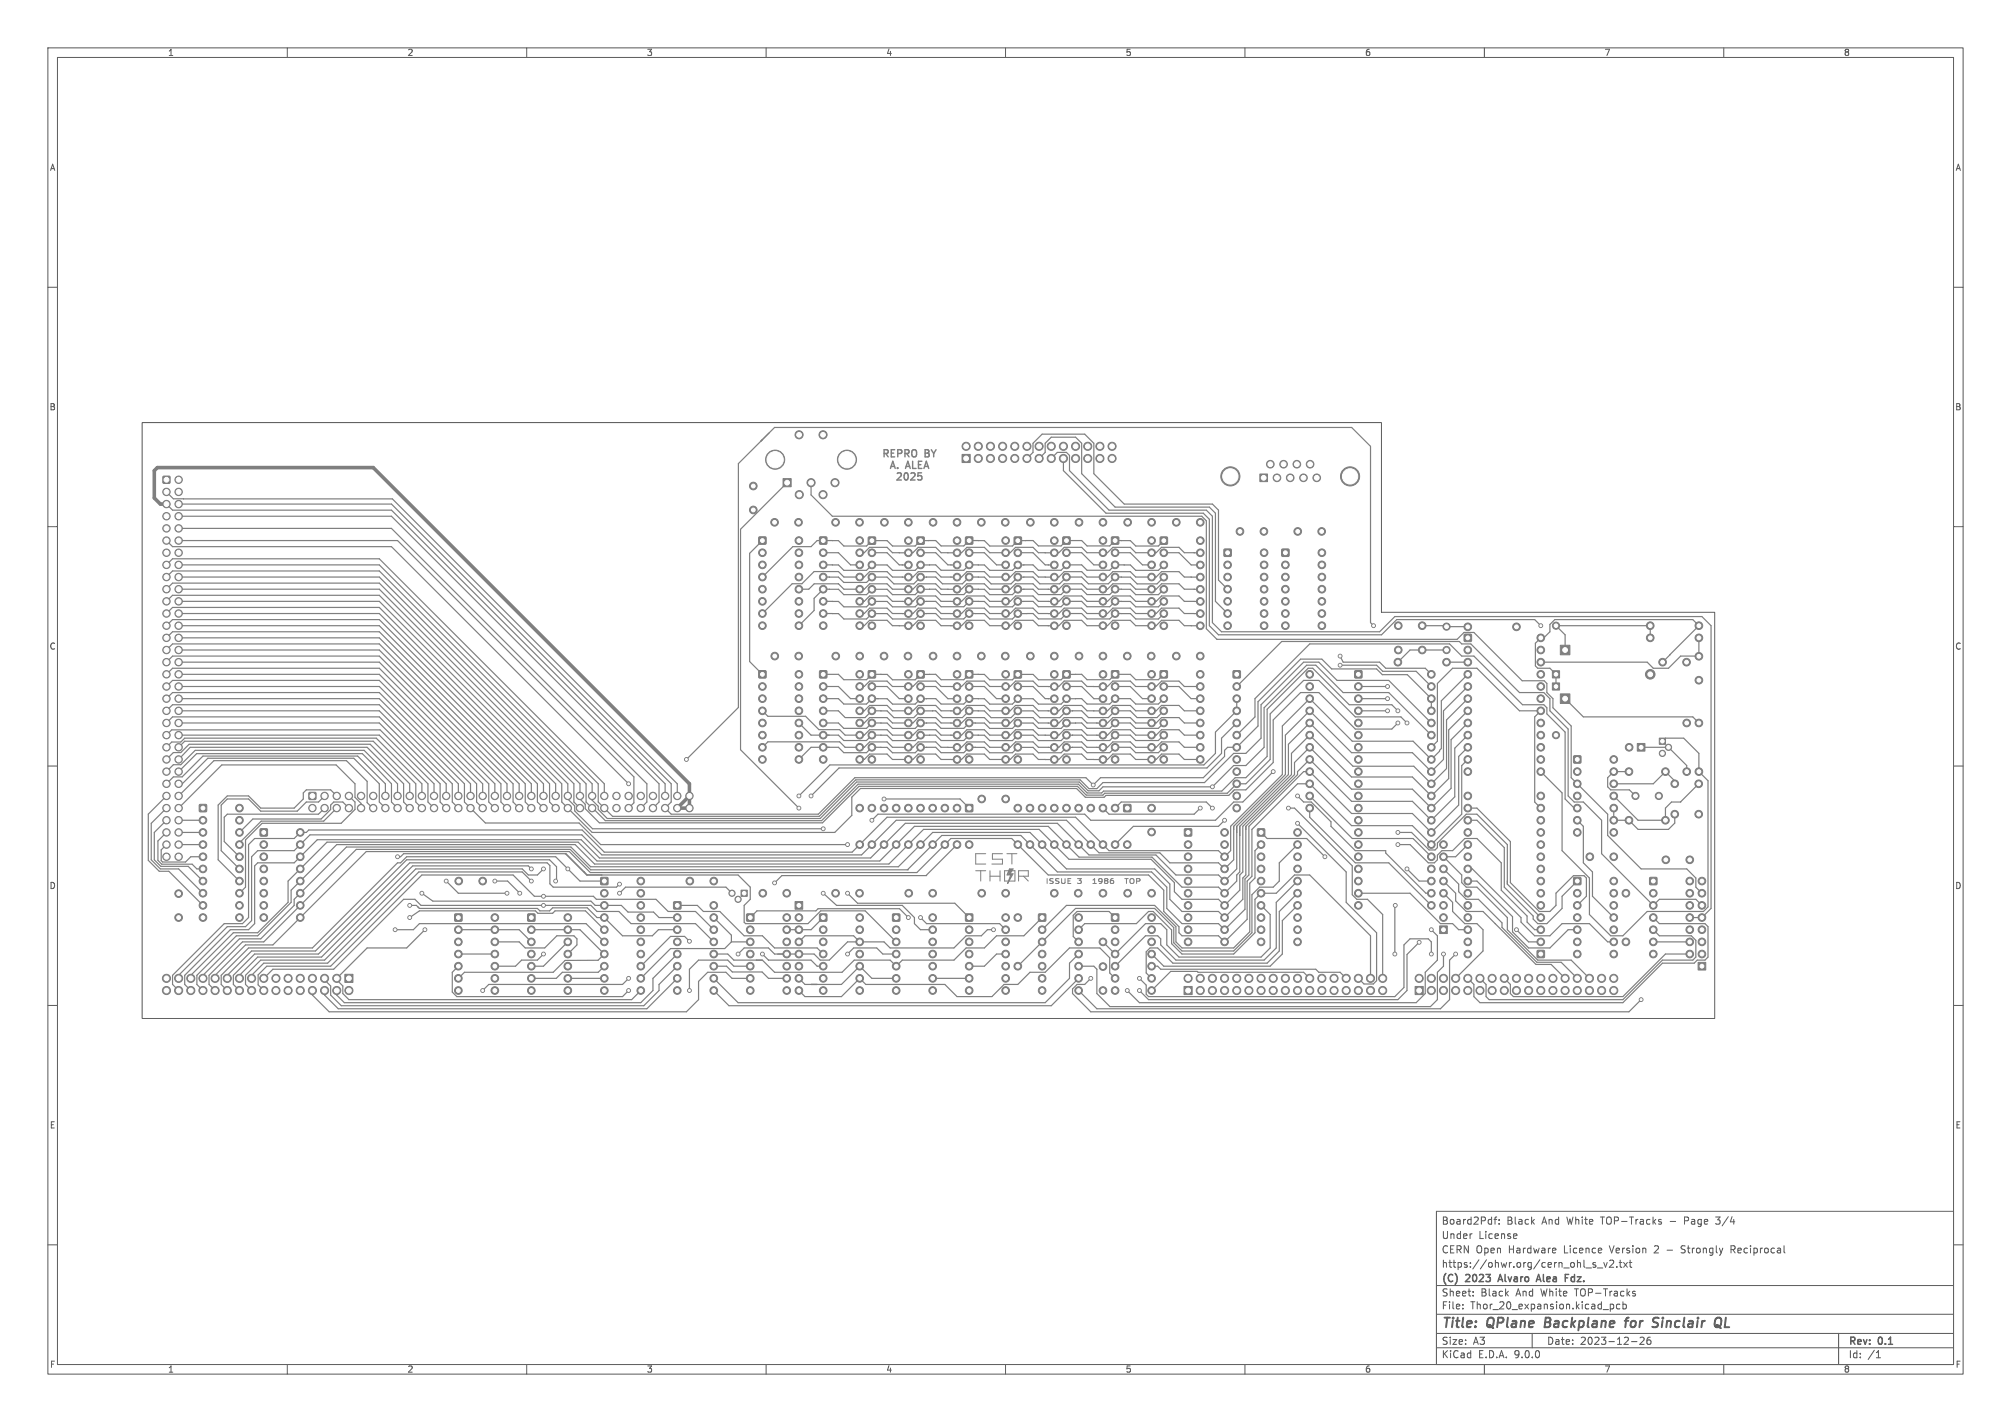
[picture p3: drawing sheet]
<svg xmlns="http://www.w3.org/2000/svg" width="420mm" height="297mm" viewBox="0 0 420 297" stroke-linecap="round" stroke-linejoin="round" font-family="sans-serif">
<defs><g id="words">
<g font-size="2.8" fill="#575757">
<text x="301" y="277.9">Title:</text>
<text x="310.6" y="277.9">QPlane</text>
<text x="323.4" y="277.9">Backplane</text>
<text x="341.1" y="277.9">for</text>
<text x="347.6" y="277.9">Sinclair</text>
</g>
<g font-size="2.1" fill="#7f7f7f">
<text x="184" y="95.6">REPRO</text>
<text x="193.2" y="95.6">BY</text>
<text x="185.5" y="98">A.</text>
<text x="186.8" y="100.5">2025</text>
<text x="189.3" y="98">ALEA</text>
</g>
<g font-size="2.1" fill="#575757">
<text x="301" y="256">Board2Pdf:</text>
<text x="314.6" y="256">Black</text>
<text x="322.1" y="256">And</text>
<text x="327.4" y="256">White</text>
<text x="334.6" y="256">TOP-Tracks</text>
<text x="349.1" y="256">-</text>
<text x="352.2" y="256">Page</text>
<text x="359" y="256">3/4</text>
<text x="301" y="262">CERN Open</text>
<text x="301" y="259">Under</text>
<text x="308.8" y="259">License</text>
<text x="315.1" y="262">Hardware</text>
<text x="326.7" y="262">Licence</text>
<text x="336.4" y="262">Version</text>
<text x="345.9" y="262">2</text>
<text x="348.6" y="262">-</text>
<text x="351.8" y="262">Strongly</text>
<text x="362.3" y="262">Reciprocal</text>
<text x="301" y="268.2">(C)</text>
<text x="301" y="265">https://ohwr.org/cern_ohl_s_v2.txt</text>
<text x="306.2" y="268.2">2023</text>
<text x="313.7" y="268.2">Alvaro</text>
<text x="322.3" y="268.2">Alea</text>
<text x="328.7" y="268.2">Fdz.</text>
<text x="301" y="273.7">File:</text>
<text x="301" y="271">Sheet:</text>
<text x="307.1" y="273.7">Thor_20_expansion.kicad_pcb</text>
<text x="309.2" y="271">Black</text>
<text x="316.6" y="271">And</text>
<text x="321.9" y="271">White</text>
<text x="329.2" y="271">TOP-Tracks</text>
<text x="301" y="281.1">Size:</text>
<text x="307.6" y="281.1">A3</text>
<text x="323" y="281.1">Date:</text>
<text x="330" y="281.1">2023-12-26</text>
<text x="386" y="281.3">Rev:</text>
<text x="392.4" y="281.3">0.1</text>
<text x="301" y="283.9">KiCad</text>
<text x="308.7" y="283.9">E.D.A.</text>
<text x="316.3" y="283.9">9.0.0</text>
<text x="386" y="283.9">Id:</text>
<text x="390.1" y="283.9">/1</text>
</g>
<g font-size="1.8" fill="#575757">
<text x="35" y="11.9">1</text>
<text x="85" y="11.9">2</text>
<text x="135" y="11.9">3</text>
<text x="185" y="11.9">4</text>
<text x="235" y="11.9">5</text>
<text x="285" y="11.9">6</text>
<text x="335" y="11.9">7</text>
<text x="385" y="11.9">8</text>
<text x="10.3" y="35.9">A</text>
<text x="408.3" y="35.9">A</text>
<text x="10.3" y="85.9">B</text>
<text x="408.2" y="85.9">B</text>
<text x="10.3" y="135.9">C</text>
<text x="408.2" y="135.9">C</text>
<text x="10.3" y="185.9">D</text>
<text x="408.2" y="185.9">D</text>
<text x="10.3" y="235.9">E</text>
<text x="408.3" y="235.9">E</text>
<text x="10.3" y="285.9">F</text>
<text x="35" y="286.9">1</text>
<text x="85" y="286.9">2</text>
<text x="135" y="286.9">3</text>
<text x="185" y="286.9">4</text>
<text x="235" y="286.9">5</text>
<text x="285" y="286.9">6</text>
<text x="335" y="286.9">7</text>
<text x="385" y="286.9">8</text>
<text x="408.3" y="285.9">F</text>
</g>
<g font-size="1.4" fill="#7f7f7f">
<text x="218.3" y="184.7">ISSUE</text>
<text x="225" y="184.7">3</text>
<text x="228.6" y="184.7">1986</text>
<text x="235.8" y="184.7">TOP</text>
</g>
</g></defs>
<g fill="none" stroke="#7f7f7f" stroke-width=".21">
<path d="M205.9 178.3h-2.1v2.2h2.1M209.4 178.3h-2.1v1.2h2.1v1h-2.3M210.3 178.3h2.1M211.3 178.3v2.2M203.8 181.9h2.1M204.8 181.9v2.1M206.8 181.9v2.1M206.8 183h2.1M208.9 181.9v2.1M209.8 181.9h2.2v2.1h-2.2zM210.8 181.5h.8l-.7 1h.7l-1.2 2 .7-1.7h-.8zM210.9 182.2l.2-.5h-.2l-.2 .8 .6-.9h-.4l-.5 1h.9l-.9 1.9"/>
<path d="M212.7 183h2.1v-1.1h-2.1v2.1M213.8 183l1 1M234.9 183.5h.7M235.3 183.5v1"/>
</g>
<path d="M191.9 99.3h.3l.3 .3v.5l-.6 .2" fill="none" stroke="#7f7f7f" stroke-width=".3"/>
<g fill="#7f7f7f" stroke="#7f7f7f" stroke-width=".21">
<path d="M181.4 140.1h1.4v1.5h-1.4z"/>
<path d="M262.6 173.1h1.5v1.5h-1.5z"/>
<path d="M283 140.1h1.4v1.5h-1.4z"/>
<path d="M232.2 190.9h1.4v1.5h-1.4z"/>
<path d="M257.6 140.1h1.4v1.5h-1.4z"/>
<path d="M255.7 114.7h1.4v1.5h-1.4z"/>
<path d="M305.8 132.5h1.5v1.4h-1.5z"/>
<path d="M232.2 140.1h1.4v1.5h-1.4z"/>
<path d="M324.2 140.1h1.5v1.5h-1.5z"/>
<path d="M140.7 188.4h1.5v1.4h-1.5z"/>
<path d="M341.9 155.3h1.6v1.6h-1.6z"/>
<path d="M346.5 154.2h1.3v1.3h-1.3z"/>
<path d="M158.5 112.2h1.5v1.4h-1.5z"/>
<path d="M328.7 157.9h1.4v1.4h-1.4z"/>
<path d="M300.7 193.4h1.6v1.6h-1.6z"/>
<path d="M171.2 190.9h1.5v1.5h-1.5z"/>
<path d="M200.9 94.9h1.7v1.7h-1.7z"/>
<path d="M211.8 140.1h1.5v1.5h-1.5z"/>
<path d="M201.7 112.2h1.4v1.4h-1.4z"/>
<path d="M222 140.1h1.5v1.5h-1.5z"/>
<path d="M232.2 112.2h1.4v1.4h-1.4z"/>
<path d="M234.7 168.1h1.5v1.4h-1.5z"/>
<path d="M171.2 140.1h1.5v1.5h-1.5z"/>
<path d="M354.6 201h1.6v1.6h-1.6z"/>
<path d="M64.5 165.5h1.4v1.4h-1.4z"/>
<path d="M201.7 190.9h1.4v1.5h-1.4z"/>
<path d="M324.2 142.6h1.5v1.5h-1.5z"/>
<path d="M242.3 112.2h1.5v1.4h-1.5z"/>
<path d="M328.7 183.3h1.4v1.4h-1.4z"/>
<path d="M95 190.9h1.5v1.5h-1.5z"/>
<path d="M211.8 112.2h1.5v1.4h-1.5z"/>
<path d="M166 188.3h1.6v1.6h-1.6z"/>
<path d="M325.9 134.8h2v2h-2z"/>
<path d="M325.9 144.9h2v2h-2z"/>
<path d="M222 112.2h1.5v1.4h-1.5z"/>
<path d="M201.7 140.1h1.4v1.5h-1.4z"/>
<path d="M263.1 99h1.6v1.6h-1.6z"/>
<path d="M344.6 183.3h1.4v1.4h-1.4z"/>
<path d="M41.7 168.1h1.4v1.4h-1.4z"/>
<path d="M110.2 190.9h1.5v1.5h-1.5z"/>
<path d="M72 203.5h1.7v1.7h-1.7z"/>
<path d="M191.5 140.1h1.5v1.5h-1.5z"/>
<path d="M181.4 112.2h1.4v1.4h-1.4z"/>
<path d="M242.3 140.1h1.5v1.5h-1.5z"/>
<path d="M295.5 206h1.7v1.7h-1.7z"/>
<path d="M163.5 100h1.7v1.7h-1.7z"/>
<path d="M191.5 112.2h1.5v1.4h-1.5z"/>
<path d="M267.7 114.7h1.5v1.5h-1.5z"/>
<path d="M171.2 112.2h1.5v1.4h-1.5z"/>
<path d="M186.4 190.9h1.5v1.5h-1.5z"/>
<path d="M156 190.9h1.4v1.5h-1.4z"/>
<path d="M54.4 173.1h1.4v1.5h-1.4z"/>
<path d="M201.7 168.1h1.4v1.4h-1.4z"/>
<path d="M247.4 173.1h1.5v1.5h-1.5z"/>
<path d="M321.1 198.5h1.4v1.5h-1.4z"/>
<path d="M216.9 190.9h1.5v1.5h-1.5z"/>
<path d="M247.3 206h1.7v1.7h-1.7z"/>
<path d="M34.1 99.5h1.4v1.4h-1.4z"/>
<path d="M158.5 140.1h1.5v1.5h-1.5z"/>
<path d="M154.8 185.9h1.3v1.3h-1.3z"/>
<path d="M125.5 183.3h1.4v1.4h-1.4z"/>
<circle cx="182.1" cy="143.4" r=".8"/>
<circle cx="182.1" cy="145.9" r=".8"/>
<circle cx="182.1" cy="148.5" r=".8"/>
<circle cx="182.1" cy="151" r=".8"/>
<circle cx="182.1" cy="153.5" r=".8"/>
<circle cx="182.1" cy="156.1" r=".8"/>
<circle cx="182.1" cy="158.6" r=".8"/>
<circle cx="189.7" cy="158.6" r=".8"/>
<circle cx="189.7" cy="156.1" r=".8"/>
<circle cx="189.7" cy="153.5" r=".8"/>
<circle cx="189.7" cy="151" r=".8"/>
<circle cx="189.7" cy="148.5" r=".8"/>
<circle cx="189.7" cy="145.9" r=".8"/>
<circle cx="189.7" cy="143.4" r=".8"/>
<circle cx="189.7" cy="140.8" r=".8"/>
<circle cx="225.3" cy="109.1" r=".8"/>
<circle cx="230.3" cy="109.1" r=".8"/>
<circle cx="174.5" cy="137" r=".8"/>
<circle cx="179.5" cy="137" r=".8"/>
<circle cx="210" cy="186.6" r=".8"/>
<circle cx="205" cy="186.6" r=".8"/>
<circle cx="263.4" cy="176.4" r=".8"/>
<circle cx="263.4" cy="178.9" r=".8"/>
<circle cx="263.4" cy="181.5" r=".8"/>
<circle cx="263.4" cy="184" r=".8"/>
<circle cx="263.4" cy="186.6" r=".8"/>
<circle cx="263.4" cy="189.1" r=".8"/>
<circle cx="263.4" cy="191.6" r=".8"/>
<circle cx="263.4" cy="194.2" r=".8"/>
<circle cx="263.4" cy="196.7" r=".8"/>
<circle cx="271" cy="196.7" r=".8"/>
<circle cx="271" cy="194.2" r=".8"/>
<circle cx="271" cy="191.6" r=".8"/>
<circle cx="271" cy="189.1" r=".8"/>
<circle cx="271" cy="186.6" r=".8"/>
<circle cx="271" cy="184" r=".8"/>
<circle cx="271" cy="181.5" r=".8"/>
<circle cx="271" cy="178.9" r=".8"/>
<circle cx="271" cy="176.4" r=".8"/>
<circle cx="271" cy="173.9" r=".8"/>
<circle cx="283.7" cy="143.4" r=".8"/>
<circle cx="283.7" cy="145.9" r=".8"/>
<circle cx="283.7" cy="148.5" r=".8"/>
<circle cx="283.7" cy="151" r=".8"/>
<circle cx="283.7" cy="153.5" r=".8"/>
<circle cx="283.7" cy="156.1" r=".8"/>
<circle cx="283.7" cy="158.6" r=".8"/>
<circle cx="283.7" cy="161.2" r=".8"/>
<circle cx="283.7" cy="163.7" r=".8"/>
<circle cx="283.7" cy="166.2" r=".8"/>
<circle cx="283.7" cy="168.8" r=".8"/>
<circle cx="283.7" cy="171.3" r=".8"/>
<circle cx="283.7" cy="173.9" r=".8"/>
<circle cx="283.7" cy="176.4" r=".8"/>
<circle cx="283.7" cy="178.9" r=".8"/>
<circle cx="283.7" cy="181.5" r=".8"/>
<circle cx="283.7" cy="184" r=".8"/>
<circle cx="283.7" cy="186.6" r=".8"/>
<circle cx="283.7" cy="189.1" r=".8"/>
<circle cx="298.9" cy="189.1" r=".8"/>
<circle cx="298.9" cy="186.6" r=".8"/>
<circle cx="298.9" cy="184" r=".8"/>
<circle cx="298.9" cy="181.5" r=".8"/>
<circle cx="298.9" cy="178.9" r=".8"/>
<circle cx="298.9" cy="176.4" r=".8"/>
<circle cx="298.9" cy="173.9" r=".8"/>
<circle cx="298.9" cy="171.3" r=".8"/>
<circle cx="298.9" cy="168.8" r=".8"/>
<circle cx="298.9" cy="166.2" r=".8"/>
<circle cx="298.9" cy="163.7" r=".8"/>
<circle cx="298.9" cy="161.2" r=".8"/>
<circle cx="298.9" cy="158.6" r=".8"/>
<circle cx="298.9" cy="156.1" r=".8"/>
<circle cx="298.9" cy="153.5" r=".8"/>
<circle cx="298.9" cy="151" r=".8"/>
<circle cx="298.9" cy="148.5" r=".8"/>
<circle cx="298.9" cy="145.9" r=".8"/>
<circle cx="298.9" cy="143.4" r=".8"/>
<circle cx="298.9" cy="140.8" r=".8"/>
<circle cx="306.5" cy="130.9" r=".8"/>
<circle cx="316.7" cy="130.9" r=".8"/>
<circle cx="232.9" cy="194.2" r=".8"/>
<circle cx="232.9" cy="196.7" r=".8"/>
<circle cx="232.9" cy="199.3" r=".8"/>
<circle cx="232.9" cy="201.8" r=".8"/>
<circle cx="232.9" cy="204.3" r=".8"/>
<circle cx="232.9" cy="206.9" r=".8"/>
<circle cx="240.5" cy="206.9" r=".8"/>
<circle cx="240.5" cy="204.3" r=".8"/>
<circle cx="240.5" cy="201.8" r=".8"/>
<circle cx="240.5" cy="199.3" r=".8"/>
<circle cx="240.5" cy="196.7" r=".8"/>
<circle cx="240.5" cy="194.2" r=".8"/>
<circle cx="240.5" cy="191.6" r=".8"/>
<circle cx="258.3" cy="143.4" r=".8"/>
<circle cx="258.3" cy="145.9" r=".8"/>
<circle cx="258.3" cy="148.5" r=".8"/>
<circle cx="258.3" cy="151" r=".8"/>
<circle cx="258.3" cy="153.5" r=".8"/>
<circle cx="258.3" cy="156.1" r=".8"/>
<circle cx="258.3" cy="158.6" r=".8"/>
<circle cx="258.3" cy="161.2" r=".8"/>
<circle cx="258.3" cy="163.7" r=".8"/>
<circle cx="258.3" cy="166.2" r=".8"/>
<circle cx="258.3" cy="168.8" r=".8"/>
<circle cx="273.5" cy="168.8" r=".8"/>
<circle cx="273.5" cy="166.2" r=".8"/>
<circle cx="273.5" cy="163.7" r=".8"/>
<circle cx="273.5" cy="161.2" r=".8"/>
<circle cx="273.5" cy="158.6" r=".8"/>
<circle cx="273.5" cy="156.1" r=".8"/>
<circle cx="273.5" cy="153.5" r=".8"/>
<circle cx="273.5" cy="151" r=".8"/>
<circle cx="273.5" cy="148.5" r=".8"/>
<circle cx="273.5" cy="145.9" r=".8"/>
<circle cx="273.5" cy="143.4" r=".8"/>
<circle cx="273.5" cy="140.8" r=".8"/>
<circle cx="256.4" cy="118" r=".8"/>
<circle cx="256.4" cy="120.5" r=".8"/>
<circle cx="256.4" cy="123.1" r=".8"/>
<circle cx="256.4" cy="125.6" r=".8"/>
<circle cx="256.4" cy="128.1" r=".8"/>
<circle cx="256.4" cy="130.7" r=".8"/>
<circle cx="264" cy="130.7" r=".8"/>
<circle cx="264" cy="128.1" r=".8"/>
<circle cx="264" cy="125.6" r=".8"/>
<circle cx="264" cy="123.1" r=".8"/>
<circle cx="264" cy="120.5" r=".8"/>
<circle cx="264" cy="118" r=".8"/>
<circle cx="264" cy="115.4" r=".8"/>
<circle cx="341.6" cy="166.2" r=".75"/>
<circle cx="346.4" cy="166.2" r=".75"/>
<circle cx="174.5" cy="109.1" r=".8"/>
<circle cx="179.5" cy="109.1" r=".8"/>
<circle cx="161.8" cy="137" r=".8"/>
<circle cx="166.8" cy="137" r=".8"/>
<circle cx="306.5" cy="135.8" r=".8"/>
<circle cx="306.5" cy="138.3" r=".8"/>
<circle cx="306.5" cy="140.8" r=".8"/>
<circle cx="306.5" cy="143.4" r=".8"/>
<circle cx="306.5" cy="145.9" r=".8"/>
<circle cx="306.5" cy="148.5" r=".8"/>
<circle cx="306.5" cy="151" r=".8"/>
<circle cx="306.5" cy="153.5" r=".8"/>
<circle cx="306.5" cy="156.1" r=".8"/>
<circle cx="306.5" cy="158.6" r=".8"/>
<circle cx="306.5" cy="161.2" r=".8"/>
<circle cx="321.8" cy="161.2" r=".8"/>
<circle cx="321.8" cy="158.6" r=".8"/>
<circle cx="321.8" cy="156.1" r=".8"/>
<circle cx="321.8" cy="153.5" r=".8"/>
<circle cx="321.8" cy="151" r=".8"/>
<circle cx="321.8" cy="148.5" r=".8"/>
<circle cx="321.8" cy="145.9" r=".8"/>
<circle cx="321.8" cy="143.4" r=".8"/>
<circle cx="321.8" cy="140.8" r=".8"/>
<circle cx="321.8" cy="138.3" r=".8"/>
<circle cx="321.8" cy="135.8" r=".8"/>
<circle cx="321.8" cy="133.2" r=".8"/>
<circle cx="232.9" cy="143.4" r=".8"/>
<circle cx="232.9" cy="145.9" r=".8"/>
<circle cx="232.9" cy="148.5" r=".8"/>
<circle cx="232.9" cy="151" r=".8"/>
<circle cx="232.9" cy="153.5" r=".8"/>
<circle cx="232.9" cy="156.1" r=".8"/>
<circle cx="232.9" cy="158.6" r=".8"/>
<circle cx="240.5" cy="158.6" r=".8"/>
<circle cx="240.5" cy="156.1" r=".8"/>
<circle cx="240.5" cy="153.5" r=".8"/>
<circle cx="240.5" cy="151" r=".8"/>
<circle cx="240.5" cy="148.5" r=".8"/>
<circle cx="240.5" cy="145.9" r=".8"/>
<circle cx="240.5" cy="143.4" r=".8"/>
<circle cx="240.5" cy="140.8" r=".8"/>
<circle cx="325" cy="130.7" r=".75"/>
<circle cx="141.4" cy="191.6" r=".8"/>
<circle cx="141.4" cy="194.2" r=".8"/>
<circle cx="141.4" cy="196.7" r=".8"/>
<circle cx="141.4" cy="199.3" r=".8"/>
<circle cx="141.4" cy="201.8" r=".8"/>
<circle cx="141.4" cy="204.3" r=".8"/>
<circle cx="141.4" cy="206.9" r=".8"/>
<circle cx="149.1" cy="206.9" r=".8"/>
<circle cx="149.1" cy="204.3" r=".8"/>
<circle cx="149.1" cy="201.8" r=".8"/>
<circle cx="149.1" cy="199.3" r=".8"/>
<circle cx="149.1" cy="196.7" r=".8"/>
<circle cx="149.1" cy="194.2" r=".8"/>
<circle cx="149.1" cy="191.6" r=".8"/>
<circle cx="149.1" cy="189.1" r=".8"/>
<circle cx="340.2" cy="156.1" r=".8"/>
<circle cx="297" cy="135.8" r=".8"/>
<circle cx="292" cy="135.8" r=".8"/>
<circle cx="205" cy="166.9" r=".8"/>
<circle cx="210" cy="166.9" r=".8"/>
<circle cx="348.5" cy="156.1" r=".65"/>
<circle cx="347.2" cy="157.4" r=".65"/>
<circle cx="344.6" cy="133.2" r=".8"/>
<circle cx="354.8" cy="133.2" r=".8"/>
<circle cx="159.2" cy="115.4" r=".8"/>
<circle cx="159.2" cy="118" r=".8"/>
<circle cx="159.2" cy="120.5" r=".8"/>
<circle cx="159.2" cy="123.1" r=".8"/>
<circle cx="159.2" cy="125.6" r=".8"/>
<circle cx="159.2" cy="128.1" r=".8"/>
<circle cx="159.2" cy="130.7" r=".8"/>
<circle cx="166.8" cy="130.7" r=".8"/>
<circle cx="166.8" cy="128.1" r=".8"/>
<circle cx="166.8" cy="125.6" r=".8"/>
<circle cx="166.8" cy="123.1" r=".8"/>
<circle cx="166.8" cy="120.5" r=".8"/>
<circle cx="166.8" cy="118" r=".8"/>
<circle cx="166.8" cy="115.4" r=".8"/>
<circle cx="166.8" cy="112.9" r=".8"/>
<circle cx="352.9" cy="179.6" r=".8"/>
<circle cx="347.9" cy="179.6" r=".8"/>
<circle cx="329.4" cy="161.2" r=".8"/>
<circle cx="329.4" cy="163.7" r=".8"/>
<circle cx="329.4" cy="166.2" r=".8"/>
<circle cx="329.4" cy="168.8" r=".8"/>
<circle cx="329.4" cy="171.3" r=".8"/>
<circle cx="329.4" cy="173.9" r=".8"/>
<circle cx="337" cy="173.9" r=".8"/>
<circle cx="337" cy="171.3" r=".8"/>
<circle cx="337" cy="168.8" r=".8"/>
<circle cx="337" cy="166.2" r=".8"/>
<circle cx="337" cy="163.7" r=".8"/>
<circle cx="337" cy="161.2" r=".8"/>
<circle cx="337" cy="158.6" r=".8"/>
<circle cx="301.5" cy="191.6" r=".8"/>
<circle cx="301.5" cy="189.1" r=".8"/>
<circle cx="301.5" cy="186.6" r=".8"/>
<circle cx="301.5" cy="184" r=".8"/>
<circle cx="301.5" cy="181.5" r=".8"/>
<circle cx="301.5" cy="178.9" r=".8"/>
<circle cx="301.5" cy="176.4" r=".8"/>
<circle cx="171.9" cy="194.2" r=".8"/>
<circle cx="171.9" cy="196.7" r=".8"/>
<circle cx="171.9" cy="199.3" r=".8"/>
<circle cx="171.9" cy="201.8" r=".8"/>
<circle cx="171.9" cy="204.3" r=".8"/>
<circle cx="171.9" cy="206.9" r=".8"/>
<circle cx="179.5" cy="206.9" r=".8"/>
<circle cx="179.5" cy="204.3" r=".8"/>
<circle cx="179.5" cy="201.8" r=".8"/>
<circle cx="179.5" cy="199.3" r=".8"/>
<circle cx="179.5" cy="196.7" r=".8"/>
<circle cx="179.5" cy="194.2" r=".8"/>
<circle cx="179.5" cy="191.6" r=".8"/>
<circle cx="201.8" cy="93.2" r=".85"/>
<circle cx="204.3" cy="95.8" r=".85"/>
<circle cx="204.3" cy="93.2" r=".85"/>
<circle cx="206.9" cy="95.8" r=".85"/>
<circle cx="206.9" cy="93.2" r=".85"/>
<circle cx="209.4" cy="95.8" r=".85"/>
<circle cx="209.4" cy="93.2" r=".85"/>
<circle cx="211.9" cy="95.8" r=".85"/>
<circle cx="211.9" cy="93.2" r=".85"/>
<circle cx="214.5" cy="95.8" r=".85"/>
<circle cx="214.5" cy="93.2" r=".85"/>
<circle cx="217" cy="95.8" r=".85"/>
<circle cx="217" cy="93.2" r=".85"/>
<circle cx="219.6" cy="95.8" r=".85"/>
<circle cx="219.6" cy="93.2" r=".85"/>
<circle cx="222.1" cy="95.8" r=".85"/>
<circle cx="222.1" cy="93.2" r=".85"/>
<circle cx="224.6" cy="95.8" r=".85"/>
<circle cx="224.6" cy="93.2" r=".85"/>
<circle cx="227.2" cy="95.8" r=".85"/>
<circle cx="227.2" cy="93.2" r=".85"/>
<circle cx="229.7" cy="95.8" r=".85"/>
<circle cx="229.7" cy="93.2" r=".85"/>
<circle cx="232.3" cy="95.8" r=".85"/>
<circle cx="232.3" cy="93.2" r=".85"/>
<circle cx="354.8" cy="130.7" r=".8"/>
<circle cx="344.6" cy="130.7" r=".8"/>
<circle cx="212.6" cy="143.4" r=".8"/>
<circle cx="212.6" cy="145.9" r=".8"/>
<circle cx="212.6" cy="148.5" r=".8"/>
<circle cx="212.6" cy="151" r=".8"/>
<circle cx="212.6" cy="153.6" r=".8"/>
<circle cx="212.6" cy="156.1" r=".8"/>
<circle cx="212.6" cy="158.6" r=".8"/>
<circle cx="220.2" cy="158.6" r=".8"/>
<circle cx="220.2" cy="156.1" r=".8"/>
<circle cx="220.2" cy="153.6" r=".8"/>
<circle cx="220.2" cy="151" r=".8"/>
<circle cx="220.2" cy="148.5" r=".8"/>
<circle cx="220.2" cy="145.9" r=".8"/>
<circle cx="220.2" cy="143.4" r=".8"/>
<circle cx="220.2" cy="140.9" r=".8"/>
<circle cx="202.4" cy="115.4" r=".8"/>
<circle cx="202.4" cy="118" r=".8"/>
<circle cx="202.4" cy="120.5" r=".8"/>
<circle cx="202.4" cy="123.1" r=".8"/>
<circle cx="202.4" cy="125.6" r=".8"/>
<circle cx="202.4" cy="128.1" r=".8"/>
<circle cx="202.4" cy="130.7" r=".8"/>
<circle cx="210" cy="130.7" r=".8"/>
<circle cx="210" cy="128.1" r=".8"/>
<circle cx="210" cy="125.6" r=".8"/>
<circle cx="210" cy="123.1" r=".8"/>
<circle cx="210" cy="120.5" r=".8"/>
<circle cx="210" cy="118" r=".8"/>
<circle cx="210" cy="115.4" r=".8"/>
<circle cx="210" cy="112.9" r=".8"/>
<circle cx="271" cy="111" r=".8"/>
<circle cx="276" cy="111" r=".8"/>
<circle cx="179.5" cy="186.6" r=".8"/>
<circle cx="174.5" cy="186.6" r=".8"/>
<circle cx="100.8" cy="184" r=".8"/>
<circle cx="95.8" cy="184" r=".8"/>
<circle cx="184.6" cy="137" r=".8"/>
<circle cx="189.6" cy="137" r=".8"/>
<circle cx="222.7" cy="143.4" r=".8"/>
<circle cx="222.7" cy="145.9" r=".8"/>
<circle cx="222.7" cy="148.5" r=".8"/>
<circle cx="222.7" cy="151" r=".8"/>
<circle cx="222.7" cy="153.6" r=".8"/>
<circle cx="222.7" cy="156.1" r=".8"/>
<circle cx="222.7" cy="158.6" r=".8"/>
<circle cx="230.4" cy="158.6" r=".8"/>
<circle cx="230.4" cy="156.1" r=".8"/>
<circle cx="230.4" cy="153.6" r=".8"/>
<circle cx="230.4" cy="151" r=".8"/>
<circle cx="230.4" cy="148.5" r=".8"/>
<circle cx="230.4" cy="145.9" r=".8"/>
<circle cx="230.4" cy="143.4" r=".8"/>
<circle cx="230.4" cy="140.9" r=".8"/>
<circle cx="232.9" cy="115.4" r=".8"/>
<circle cx="232.9" cy="118" r=".8"/>
<circle cx="232.9" cy="120.5" r=".8"/>
<circle cx="232.9" cy="123.1" r=".8"/>
<circle cx="232.9" cy="125.6" r=".8"/>
<circle cx="232.9" cy="128.1" r=".8"/>
<circle cx="232.9" cy="130.7" r=".8"/>
<circle cx="240.5" cy="130.7" r=".8"/>
<circle cx="240.5" cy="128.1" r=".8"/>
<circle cx="240.5" cy="125.6" r=".8"/>
<circle cx="240.5" cy="123.1" r=".8"/>
<circle cx="240.5" cy="120.5" r=".8"/>
<circle cx="240.5" cy="118" r=".8"/>
<circle cx="240.5" cy="115.4" r=".8"/>
<circle cx="240.5" cy="112.9" r=".8"/>
<circle cx="232.9" cy="168.8" r=".8"/>
<circle cx="230.3" cy="168.8" r=".8"/>
<circle cx="227.8" cy="168.8" r=".8"/>
<circle cx="225.3" cy="168.8" r=".8"/>
<circle cx="222.7" cy="168.8" r=".8"/>
<circle cx="220.2" cy="168.8" r=".8"/>
<circle cx="217.6" cy="168.8" r=".8"/>
<circle cx="215.1" cy="168.8" r=".8"/>
<circle cx="212.6" cy="168.8" r=".8"/>
<circle cx="212.6" cy="176.4" r=".8"/>
<circle cx="215.1" cy="176.4" r=".8"/>
<circle cx="217.6" cy="176.4" r=".8"/>
<circle cx="220.2" cy="176.4" r=".8"/>
<circle cx="222.7" cy="176.4" r=".8"/>
<circle cx="225.3" cy="176.4" r=".8"/>
<circle cx="227.8" cy="176.4" r=".8"/>
<circle cx="230.3" cy="176.4" r=".8"/>
<circle cx="232.9" cy="176.4" r=".8"/>
<circle cx="235.4" cy="176.4" r=".8"/>
<circle cx="230.3" cy="206.9" r=".8"/>
<circle cx="230.3" cy="201.9" r=".8"/>
<circle cx="171.9" cy="143.4" r=".8"/>
<circle cx="171.9" cy="145.9" r=".8"/>
<circle cx="171.9" cy="148.5" r=".8"/>
<circle cx="171.9" cy="151" r=".8"/>
<circle cx="171.9" cy="153.5" r=".8"/>
<circle cx="171.9" cy="156.1" r=".8"/>
<circle cx="171.9" cy="158.6" r=".8"/>
<circle cx="179.5" cy="158.6" r=".8"/>
<circle cx="179.5" cy="156.1" r=".8"/>
<circle cx="179.5" cy="153.5" r=".8"/>
<circle cx="179.5" cy="151" r=".8"/>
<circle cx="179.5" cy="148.5" r=".8"/>
<circle cx="179.5" cy="145.9" r=".8"/>
<circle cx="179.5" cy="143.4" r=".8"/>
<circle cx="179.5" cy="140.8" r=".8"/>
<circle cx="215.2" cy="109.1" r=".8"/>
<circle cx="220.2" cy="109.1" r=".8"/>
<circle cx="204.9" cy="109.1" r=".8"/>
<circle cx="209.9" cy="109.1" r=".8"/>
<circle cx="355.4" cy="199.3" r=".8"/>
<circle cx="355.4" cy="196.7" r=".8"/>
<circle cx="355.4" cy="194.2" r=".8"/>
<circle cx="355.4" cy="191.6" r=".8"/>
<circle cx="355.4" cy="189.1" r=".8"/>
<circle cx="355.4" cy="186.6" r=".8"/>
<circle cx="355.4" cy="184" r=".8"/>
<circle cx="67.8" cy="166.2" r=".77"/>
<circle cx="70.3" cy="166.2" r=".77"/>
<circle cx="72.9" cy="166.2" r=".77"/>
<circle cx="75.4" cy="166.2" r=".77"/>
<circle cx="77.9" cy="166.2" r=".77"/>
<circle cx="80.5" cy="166.2" r=".77"/>
<circle cx="83" cy="166.2" r=".77"/>
<circle cx="85.6" cy="166.2" r=".77"/>
<circle cx="88.1" cy="166.2" r=".77"/>
<circle cx="90.6" cy="166.2" r=".77"/>
<circle cx="93.2" cy="166.2" r=".77"/>
<circle cx="95.7" cy="166.2" r=".77"/>
<circle cx="98.3" cy="166.2" r=".77"/>
<circle cx="100.8" cy="166.2" r=".77"/>
<circle cx="103.3" cy="166.2" r=".77"/>
<circle cx="105.9" cy="166.2" r=".77"/>
<circle cx="108.4" cy="166.2" r=".77"/>
<circle cx="111" cy="166.2" r=".77"/>
<circle cx="113.5" cy="166.2" r=".77"/>
<circle cx="116" cy="166.2" r=".77"/>
<circle cx="118.6" cy="166.2" r=".77"/>
<circle cx="121.1" cy="166.2" r=".77"/>
<circle cx="123.7" cy="166.2" r=".77"/>
<circle cx="126.2" cy="166.2" r=".77"/>
<circle cx="128.7" cy="166.2" r=".77"/>
<circle cx="131.3" cy="166.2" r=".77"/>
<circle cx="133.8" cy="166.2" r=".77"/>
<circle cx="136.4" cy="166.2" r=".77"/>
<circle cx="138.9" cy="166.2" r=".77"/>
<circle cx="141.4" cy="166.2" r=".77"/>
<circle cx="144" cy="166.2" r=".77"/>
<circle cx="65.2" cy="168.8" r=".77"/>
<circle cx="67.8" cy="168.8" r=".77"/>
<circle cx="70.3" cy="168.8" r=".77"/>
<circle cx="72.9" cy="168.8" r=".77"/>
<circle cx="75.4" cy="168.8" r=".77"/>
<circle cx="77.9" cy="168.8" r=".77"/>
<circle cx="80.5" cy="168.8" r=".77"/>
<circle cx="83" cy="168.8" r=".77"/>
<circle cx="85.6" cy="168.8" r=".77"/>
<circle cx="88.1" cy="168.8" r=".77"/>
<circle cx="90.6" cy="168.8" r=".77"/>
<circle cx="93.2" cy="168.8" r=".77"/>
<circle cx="95.7" cy="168.8" r=".77"/>
<circle cx="98.3" cy="168.8" r=".77"/>
<circle cx="100.8" cy="168.8" r=".77"/>
<circle cx="103.3" cy="168.8" r=".77"/>
<circle cx="105.9" cy="168.8" r=".77"/>
<circle cx="108.4" cy="168.8" r=".77"/>
<circle cx="111" cy="168.8" r=".77"/>
<circle cx="113.5" cy="168.8" r=".77"/>
<circle cx="116" cy="168.8" r=".77"/>
<circle cx="118.6" cy="168.8" r=".77"/>
<circle cx="121.1" cy="168.8" r=".77"/>
<circle cx="123.7" cy="168.8" r=".77"/>
<circle cx="126.2" cy="168.8" r=".77"/>
<circle cx="128.7" cy="168.8" r=".77"/>
<circle cx="131.3" cy="168.8" r=".77"/>
<circle cx="133.8" cy="168.8" r=".77"/>
<circle cx="136.4" cy="168.8" r=".77"/>
<circle cx="138.9" cy="168.8" r=".77"/>
<circle cx="141.4" cy="168.8" r=".77"/>
<circle cx="144" cy="168.8" r=".77"/>
<circle cx="291.9" cy="138.3" r=".8"/>
<circle cx="302.1" cy="138.3" r=".8"/>
<circle cx="347.2" cy="138.3" r=".8"/>
<circle cx="352.2" cy="138.3" r=".8"/>
<circle cx="202.4" cy="194.2" r=".8"/>
<circle cx="202.4" cy="196.7" r=".8"/>
<circle cx="202.4" cy="199.3" r=".8"/>
<circle cx="202.4" cy="201.8" r=".8"/>
<circle cx="202.4" cy="204.3" r=".8"/>
<circle cx="202.4" cy="206.9" r=".8"/>
<circle cx="210" cy="206.9" r=".8"/>
<circle cx="210" cy="204.3" r=".8"/>
<circle cx="210" cy="201.8" r=".8"/>
<circle cx="210" cy="199.3" r=".8"/>
<circle cx="210" cy="196.7" r=".8"/>
<circle cx="210" cy="194.2" r=".8"/>
<circle cx="210" cy="191.6" r=".8"/>
<circle cx="325" cy="153.5" r=".75"/>
<circle cx="243.1" cy="115.5" r=".8"/>
<circle cx="243.1" cy="118" r=".8"/>
<circle cx="243.1" cy="120.5" r=".8"/>
<circle cx="243.1" cy="123.1" r=".8"/>
<circle cx="243.1" cy="125.6" r=".8"/>
<circle cx="243.1" cy="128.2" r=".8"/>
<circle cx="243.1" cy="130.7" r=".8"/>
<circle cx="250.7" cy="130.7" r=".8"/>
<circle cx="250.7" cy="128.2" r=".8"/>
<circle cx="250.7" cy="125.6" r=".8"/>
<circle cx="250.7" cy="123.1" r=".8"/>
<circle cx="250.7" cy="120.5" r=".8"/>
<circle cx="250.7" cy="118" r=".8"/>
<circle cx="250.7" cy="115.5" r=".8"/>
<circle cx="250.7" cy="112.9" r=".8"/>
<circle cx="230.3" cy="186.6" r=".8"/>
<circle cx="230.3" cy="196.7" r=".8"/>
<circle cx="194.8" cy="186.6" r=".8"/>
<circle cx="189.8" cy="186.6" r=".8"/>
<circle cx="329.4" cy="186.6" r=".8"/>
<circle cx="329.4" cy="189.1" r=".8"/>
<circle cx="329.4" cy="191.6" r=".8"/>
<circle cx="329.4" cy="194.2" r=".8"/>
<circle cx="329.4" cy="196.7" r=".8"/>
<circle cx="329.4" cy="199.3" r=".8"/>
<circle cx="337" cy="199.3" r=".8"/>
<circle cx="337" cy="196.7" r=".8"/>
<circle cx="337" cy="194.2" r=".8"/>
<circle cx="337" cy="191.6" r=".8"/>
<circle cx="337" cy="189.1" r=".8"/>
<circle cx="337" cy="186.6" r=".8"/>
<circle cx="337" cy="184" r=".8"/>
<circle cx="95.7" cy="194.2" r=".8"/>
<circle cx="95.7" cy="196.7" r=".8"/>
<circle cx="95.7" cy="199.3" r=".8"/>
<circle cx="95.7" cy="201.8" r=".8"/>
<circle cx="95.7" cy="204.3" r=".8"/>
<circle cx="95.7" cy="206.9" r=".8"/>
<circle cx="103.3" cy="206.9" r=".8"/>
<circle cx="103.3" cy="204.3" r=".8"/>
<circle cx="103.3" cy="201.8" r=".8"/>
<circle cx="103.3" cy="199.3" r=".8"/>
<circle cx="103.3" cy="196.7" r=".8"/>
<circle cx="103.3" cy="194.2" r=".8"/>
<circle cx="103.3" cy="191.6" r=".8"/>
<circle cx="212.6" cy="115.5" r=".8"/>
<circle cx="212.6" cy="118" r=".8"/>
<circle cx="212.6" cy="120.5" r=".8"/>
<circle cx="212.6" cy="123.1" r=".8"/>
<circle cx="212.6" cy="125.6" r=".8"/>
<circle cx="212.6" cy="128.2" r=".8"/>
<circle cx="212.6" cy="130.7" r=".8"/>
<circle cx="220.2" cy="130.7" r=".8"/>
<circle cx="220.2" cy="128.2" r=".8"/>
<circle cx="220.2" cy="125.6" r=".8"/>
<circle cx="220.2" cy="123.1" r=".8"/>
<circle cx="220.2" cy="120.5" r=".8"/>
<circle cx="220.2" cy="118" r=".8"/>
<circle cx="220.2" cy="115.5" r=".8"/>
<circle cx="220.2" cy="112.9" r=".8"/>
<circle cx="347.8" cy="171.3" r=".8"/>
<circle cx="340.2" cy="171.3" r=".8"/>
<circle cx="354.8" cy="151" r=".8"/>
<circle cx="354.8" cy="161.2" r=".8"/>
<circle cx="354.8" cy="170.1" r=".8"/>
<circle cx="349.8" cy="170.1" r=".8"/>
<circle cx="166.8" cy="191.6" r=".8"/>
<circle cx="166.8" cy="194.2" r=".8"/>
<circle cx="166.8" cy="196.7" r=".8"/>
<circle cx="166.8" cy="199.3" r=".8"/>
<circle cx="166.8" cy="201.8" r=".8"/>
<circle cx="166.8" cy="204.3" r=".8"/>
<circle cx="166.8" cy="206.9" r=".8"/>
<circle cx="344.6" cy="140.8" r="1"/>
<circle cx="352.3" cy="151" r=".8"/>
<circle cx="352.3" cy="161.2" r=".8"/>
<circle cx="222.7" cy="115.4" r=".8"/>
<circle cx="222.7" cy="118" r=".8"/>
<circle cx="222.7" cy="120.5" r=".8"/>
<circle cx="222.7" cy="123.1" r=".8"/>
<circle cx="222.7" cy="125.6" r=".8"/>
<circle cx="222.7" cy="128.1" r=".8"/>
<circle cx="222.7" cy="130.7" r=".8"/>
<circle cx="230.3" cy="130.7" r=".8"/>
<circle cx="230.3" cy="128.1" r=".8"/>
<circle cx="230.3" cy="125.6" r=".8"/>
<circle cx="230.3" cy="123.1" r=".8"/>
<circle cx="230.3" cy="120.5" r=".8"/>
<circle cx="230.3" cy="118" r=".8"/>
<circle cx="230.3" cy="115.4" r=".8"/>
<circle cx="230.3" cy="112.9" r=".8"/>
<circle cx="202.4" cy="143.4" r=".8"/>
<circle cx="202.4" cy="145.9" r=".8"/>
<circle cx="202.4" cy="148.5" r=".8"/>
<circle cx="202.4" cy="151" r=".8"/>
<circle cx="202.4" cy="153.5" r=".8"/>
<circle cx="202.4" cy="156.1" r=".8"/>
<circle cx="202.4" cy="158.6" r=".8"/>
<circle cx="210" cy="158.6" r=".8"/>
<circle cx="210" cy="156.1" r=".8"/>
<circle cx="210" cy="153.5" r=".8"/>
<circle cx="210" cy="151" r=".8"/>
<circle cx="210" cy="148.5" r=".8"/>
<circle cx="210" cy="145.9" r=".8"/>
<circle cx="210" cy="143.4" r=".8"/>
<circle cx="210" cy="140.8" r=".8"/>
<circle cx="245.7" cy="137" r=".8"/>
<circle cx="250.7" cy="137" r=".8"/>
<circle cx="282" cy="99.5" r="2"/>
<circle cx="257" cy="99.5" r="2"/>
<circle cx="266.7" cy="99.8" r=".8"/>
<circle cx="269.5" cy="99.8" r=".8"/>
<circle cx="272.2" cy="99.8" r=".8"/>
<circle cx="275" cy="99.8" r=".8"/>
<circle cx="265.3" cy="97" r=".8"/>
<circle cx="268.1" cy="97" r=".8"/>
<circle cx="270.8" cy="97" r=".8"/>
<circle cx="273.6" cy="97" r=".8"/>
<circle cx="164.3" cy="186.6" r=".8"/>
<circle cx="159.3" cy="186.6" r=".8"/>
<circle cx="225.3" cy="137" r=".8"/>
<circle cx="230.3" cy="137" r=".8"/>
<circle cx="297" cy="130.7" r=".8"/>
<circle cx="292" cy="130.7" r=".8"/>
<circle cx="345.3" cy="186.6" r=".8"/>
<circle cx="345.3" cy="189.1" r=".8"/>
<circle cx="345.3" cy="191.6" r=".8"/>
<circle cx="345.3" cy="194.2" r=".8"/>
<circle cx="345.3" cy="196.7" r=".8"/>
<circle cx="345.3" cy="199.3" r=".8"/>
<circle cx="352.9" cy="199.3" r=".8"/>
<circle cx="352.9" cy="196.7" r=".8"/>
<circle cx="352.9" cy="194.2" r=".8"/>
<circle cx="352.9" cy="191.6" r=".8"/>
<circle cx="352.9" cy="189.1" r=".8"/>
<circle cx="352.9" cy="186.6" r=".8"/>
<circle cx="352.9" cy="184" r=".8"/>
<circle cx="215.2" cy="137" r=".8"/>
<circle cx="220.2" cy="137" r=".8"/>
<circle cx="235.4" cy="137" r=".8"/>
<circle cx="240.4" cy="137" r=".8"/>
<circle cx="240.5" cy="186.6" r=".8"/>
<circle cx="235.5" cy="186.6" r=".8"/>
<circle cx="194.9" cy="109.1" r=".8"/>
<circle cx="199.9" cy="109.1" r=".8"/>
<circle cx="42.4" cy="171.3" r=".8"/>
<circle cx="42.4" cy="173.9" r=".8"/>
<circle cx="42.4" cy="176.4" r=".8"/>
<circle cx="42.4" cy="178.9" r=".8"/>
<circle cx="42.4" cy="181.5" r=".8"/>
<circle cx="42.4" cy="184" r=".8"/>
<circle cx="42.4" cy="186.6" r=".8"/>
<circle cx="42.4" cy="189.1" r=".8"/>
<circle cx="42.4" cy="191.6" r=".8"/>
<circle cx="50" cy="191.6" r=".8"/>
<circle cx="50" cy="189.1" r=".8"/>
<circle cx="50" cy="186.6" r=".8"/>
<circle cx="50" cy="184" r=".8"/>
<circle cx="50" cy="181.5" r=".8"/>
<circle cx="50" cy="178.9" r=".8"/>
<circle cx="50" cy="176.4" r=".8"/>
<circle cx="50" cy="173.9" r=".8"/>
<circle cx="50" cy="171.3" r=".8"/>
<circle cx="50" cy="168.8" r=".8"/>
<circle cx="111" cy="194.2" r=".8"/>
<circle cx="111" cy="196.7" r=".8"/>
<circle cx="111" cy="199.3" r=".8"/>
<circle cx="111" cy="201.8" r=".8"/>
<circle cx="111" cy="204.3" r=".8"/>
<circle cx="111" cy="206.9" r=".8"/>
<circle cx="118.6" cy="206.9" r=".8"/>
<circle cx="118.6" cy="204.3" r=".8"/>
<circle cx="118.6" cy="201.8" r=".8"/>
<circle cx="118.6" cy="199.3" r=".8"/>
<circle cx="118.6" cy="196.7" r=".8"/>
<circle cx="118.6" cy="194.2" r=".8"/>
<circle cx="118.6" cy="191.6" r=".8"/>
<circle cx="72.9" cy="206.9" r=".85"/>
<circle cx="70.3" cy="204.3" r=".85"/>
<circle cx="70.3" cy="206.9" r=".85"/>
<circle cx="67.8" cy="204.3" r=".85"/>
<circle cx="67.8" cy="206.9" r=".85"/>
<circle cx="65.2" cy="204.3" r=".85"/>
<circle cx="65.2" cy="206.9" r=".85"/>
<circle cx="62.7" cy="204.3" r=".85"/>
<circle cx="62.7" cy="206.9" r=".85"/>
<circle cx="60.2" cy="204.3" r=".85"/>
<circle cx="60.2" cy="206.9" r=".85"/>
<circle cx="57.6" cy="204.3" r=".85"/>
<circle cx="57.6" cy="206.9" r=".85"/>
<circle cx="55.1" cy="204.3" r=".85"/>
<circle cx="55.1" cy="206.9" r=".85"/>
<circle cx="52.5" cy="204.3" r=".85"/>
<circle cx="52.5" cy="206.9" r=".85"/>
<circle cx="50" cy="204.3" r=".85"/>
<circle cx="50" cy="206.9" r=".85"/>
<circle cx="47.5" cy="204.3" r=".85"/>
<circle cx="47.5" cy="206.9" r=".85"/>
<circle cx="44.9" cy="204.3" r=".85"/>
<circle cx="44.9" cy="206.9" r=".85"/>
<circle cx="42.4" cy="204.3" r=".85"/>
<circle cx="42.4" cy="206.9" r=".85"/>
<circle cx="39.8" cy="204.3" r=".85"/>
<circle cx="39.8" cy="206.9" r=".85"/>
<circle cx="37.3" cy="204.3" r=".85"/>
<circle cx="37.3" cy="206.9" r=".85"/>
<circle cx="34.8" cy="204.3" r=".85"/>
<circle cx="34.8" cy="206.9" r=".85"/>
<circle cx="259" cy="111" r=".8"/>
<circle cx="264" cy="111" r=".8"/>
<circle cx="192.3" cy="143.4" r=".8"/>
<circle cx="192.3" cy="145.9" r=".8"/>
<circle cx="192.3" cy="148.5" r=".8"/>
<circle cx="192.3" cy="151" r=".8"/>
<circle cx="192.3" cy="153.6" r=".8"/>
<circle cx="192.3" cy="156.1" r=".8"/>
<circle cx="192.3" cy="158.6" r=".8"/>
<circle cx="199.9" cy="158.6" r=".8"/>
<circle cx="199.9" cy="156.1" r=".8"/>
<circle cx="199.9" cy="153.6" r=".8"/>
<circle cx="199.9" cy="151" r=".8"/>
<circle cx="199.9" cy="148.5" r=".8"/>
<circle cx="199.9" cy="145.9" r=".8"/>
<circle cx="199.9" cy="143.4" r=".8"/>
<circle cx="199.9" cy="140.9" r=".8"/>
<circle cx="182.1" cy="115.5" r=".8"/>
<circle cx="182.1" cy="118" r=".8"/>
<circle cx="182.1" cy="120.5" r=".8"/>
<circle cx="182.1" cy="123.1" r=".8"/>
<circle cx="182.1" cy="125.6" r=".8"/>
<circle cx="182.1" cy="128.2" r=".8"/>
<circle cx="182.1" cy="130.7" r=".8"/>
<circle cx="189.7" cy="130.7" r=".8"/>
<circle cx="189.7" cy="128.2" r=".8"/>
<circle cx="189.7" cy="125.6" r=".8"/>
<circle cx="189.7" cy="123.1" r=".8"/>
<circle cx="189.7" cy="120.5" r=".8"/>
<circle cx="189.7" cy="118" r=".8"/>
<circle cx="189.7" cy="115.5" r=".8"/>
<circle cx="189.7" cy="112.9" r=".8"/>
<circle cx="243" cy="143.4" r=".8"/>
<circle cx="243" cy="145.9" r=".8"/>
<circle cx="243" cy="148.5" r=".8"/>
<circle cx="243" cy="151" r=".8"/>
<circle cx="243" cy="153.5" r=".8"/>
<circle cx="243" cy="156.1" r=".8"/>
<circle cx="243" cy="158.6" r=".8"/>
<circle cx="250.7" cy="158.6" r=".8"/>
<circle cx="250.7" cy="156.1" r=".8"/>
<circle cx="250.7" cy="153.5" r=".8"/>
<circle cx="250.7" cy="151" r=".8"/>
<circle cx="250.7" cy="148.5" r=".8"/>
<circle cx="250.7" cy="145.9" r=".8"/>
<circle cx="250.7" cy="143.4" r=".8"/>
<circle cx="250.7" cy="140.8" r=".8"/>
<circle cx="296.4" cy="204.3" r=".85"/>
<circle cx="298.9" cy="206.9" r=".85"/>
<circle cx="298.9" cy="204.3" r=".85"/>
<circle cx="301.5" cy="206.9" r=".85"/>
<circle cx="301.5" cy="204.3" r=".85"/>
<circle cx="304" cy="206.9" r=".85"/>
<circle cx="304" cy="204.3" r=".85"/>
<circle cx="306.5" cy="206.9" r=".85"/>
<circle cx="306.5" cy="204.3" r=".85"/>
<circle cx="309.1" cy="206.9" r=".85"/>
<circle cx="309.1" cy="204.3" r=".85"/>
<circle cx="311.6" cy="206.9" r=".85"/>
<circle cx="311.6" cy="204.3" r=".85"/>
<circle cx="314.2" cy="206.9" r=".85"/>
<circle cx="314.2" cy="204.3" r=".85"/>
<circle cx="316.7" cy="206.9" r=".85"/>
<circle cx="316.7" cy="204.3" r=".85"/>
<circle cx="319.2" cy="206.9" r=".85"/>
<circle cx="319.2" cy="204.3" r=".85"/>
<circle cx="321.8" cy="206.9" r=".85"/>
<circle cx="321.8" cy="204.3" r=".85"/>
<circle cx="324.3" cy="206.9" r=".85"/>
<circle cx="324.3" cy="204.3" r=".85"/>
<circle cx="326.9" cy="206.9" r=".85"/>
<circle cx="326.9" cy="204.3" r=".85"/>
<circle cx="329.4" cy="206.9" r=".85"/>
<circle cx="329.4" cy="204.3" r=".85"/>
<circle cx="331.9" cy="206.9" r=".85"/>
<circle cx="331.9" cy="204.3" r=".85"/>
<circle cx="334.5" cy="206.9" r=".85"/>
<circle cx="334.5" cy="204.3" r=".85"/>
<circle cx="337" cy="206.9" r=".85"/>
<circle cx="337" cy="204.3" r=".85"/>
<circle cx="302.1" cy="135.8" r=".75"/>
<circle cx="302.1" cy="130.9" r=".75"/>
<circle cx="171.9" cy="90.8" r=".85"/>
<circle cx="169.4" cy="100.8" r=".85"/>
<circle cx="174.4" cy="100.8" r=".85"/>
<circle cx="166.9" cy="103.3" r=".85"/>
<circle cx="171.9" cy="103.3" r=".85"/>
<circle cx="176.9" cy="96" r="2"/>
<circle cx="166.9" cy="90.8" r=".85"/>
<circle cx="161.9" cy="96" r="2"/>
<circle cx="194.9" cy="137" r=".8"/>
<circle cx="199.9" cy="137" r=".8"/>
<circle cx="161.8" cy="109.1" r=".8"/>
<circle cx="166.8" cy="109.1" r=".8"/>
<circle cx="240.5" cy="168.8" r=".8"/>
<circle cx="240.5" cy="173.8" r=".8"/>
<circle cx="192.3" cy="115.5" r=".8"/>
<circle cx="192.3" cy="118" r=".8"/>
<circle cx="192.3" cy="120.5" r=".8"/>
<circle cx="192.3" cy="123.1" r=".8"/>
<circle cx="192.3" cy="125.6" r=".8"/>
<circle cx="192.3" cy="128.2" r=".8"/>
<circle cx="192.3" cy="130.7" r=".8"/>
<circle cx="199.9" cy="130.7" r=".8"/>
<circle cx="199.9" cy="128.2" r=".8"/>
<circle cx="199.9" cy="125.6" r=".8"/>
<circle cx="199.9" cy="123.1" r=".8"/>
<circle cx="199.9" cy="120.5" r=".8"/>
<circle cx="199.9" cy="118" r=".8"/>
<circle cx="199.9" cy="115.5" r=".8"/>
<circle cx="199.9" cy="112.9" r=".8"/>
<circle cx="149.1" cy="184" r=".8"/>
<circle cx="144.1" cy="184" r=".8"/>
<circle cx="268.4" cy="118" r=".8"/>
<circle cx="268.4" cy="120.5" r=".8"/>
<circle cx="268.4" cy="123.1" r=".8"/>
<circle cx="268.4" cy="125.6" r=".8"/>
<circle cx="268.4" cy="128.1" r=".8"/>
<circle cx="268.4" cy="130.7" r=".8"/>
<circle cx="276.1" cy="130.7" r=".8"/>
<circle cx="276.1" cy="128.1" r=".8"/>
<circle cx="276.1" cy="125.6" r=".8"/>
<circle cx="276.1" cy="123.1" r=".8"/>
<circle cx="276.1" cy="120.5" r=".8"/>
<circle cx="276.1" cy="118" r=".8"/>
<circle cx="276.1" cy="115.4" r=".8"/>
<circle cx="171.9" cy="115.4" r=".8"/>
<circle cx="171.9" cy="118" r=".8"/>
<circle cx="171.9" cy="120.5" r=".8"/>
<circle cx="171.9" cy="123.1" r=".8"/>
<circle cx="171.9" cy="125.6" r=".8"/>
<circle cx="171.9" cy="128.1" r=".8"/>
<circle cx="171.9" cy="130.7" r=".8"/>
<circle cx="179.5" cy="130.7" r=".8"/>
<circle cx="179.5" cy="128.1" r=".8"/>
<circle cx="179.5" cy="125.6" r=".8"/>
<circle cx="179.5" cy="123.1" r=".8"/>
<circle cx="179.5" cy="120.5" r=".8"/>
<circle cx="179.5" cy="118" r=".8"/>
<circle cx="179.5" cy="115.4" r=".8"/>
<circle cx="179.5" cy="112.9" r=".8"/>
<circle cx="225.2" cy="186.6" r=".8"/>
<circle cx="220.2" cy="186.6" r=".8"/>
<circle cx="187.2" cy="194.2" r=".8"/>
<circle cx="187.2" cy="196.7" r=".8"/>
<circle cx="187.2" cy="199.3" r=".8"/>
<circle cx="187.2" cy="201.8" r=".8"/>
<circle cx="187.2" cy="204.3" r=".8"/>
<circle cx="187.2" cy="206.9" r=".8"/>
<circle cx="194.8" cy="206.9" r=".8"/>
<circle cx="194.8" cy="204.3" r=".8"/>
<circle cx="194.8" cy="201.8" r=".8"/>
<circle cx="194.8" cy="199.3" r=".8"/>
<circle cx="194.8" cy="196.7" r=".8"/>
<circle cx="194.8" cy="194.2" r=".8"/>
<circle cx="194.8" cy="191.6" r=".8"/>
<circle cx="212.6" cy="201.8" r=".8"/>
<circle cx="212.6" cy="191.6" r=".8"/>
<circle cx="156.7" cy="194.2" r=".8"/>
<circle cx="156.7" cy="196.7" r=".8"/>
<circle cx="156.7" cy="199.3" r=".8"/>
<circle cx="156.7" cy="201.8" r=".8"/>
<circle cx="156.7" cy="204.3" r=".8"/>
<circle cx="156.7" cy="206.9" r=".8"/>
<circle cx="164.3" cy="206.9" r=".8"/>
<circle cx="164.3" cy="204.3" r=".8"/>
<circle cx="164.3" cy="201.8" r=".8"/>
<circle cx="164.3" cy="199.3" r=".8"/>
<circle cx="164.3" cy="196.7" r=".8"/>
<circle cx="164.3" cy="194.2" r=".8"/>
<circle cx="164.3" cy="191.6" r=".8"/>
<circle cx="157.3" cy="106.5" r=".8"/>
<circle cx="157.3" cy="101.5" r=".8"/>
<circle cx="37.3" cy="191.6" r=".8"/>
<circle cx="37.3" cy="186.6" r=".8"/>
<circle cx="55.1" cy="176.4" r=".8"/>
<circle cx="55.1" cy="178.9" r=".8"/>
<circle cx="55.1" cy="181.5" r=".8"/>
<circle cx="55.1" cy="184" r=".8"/>
<circle cx="55.1" cy="186.6" r=".8"/>
<circle cx="55.1" cy="189.1" r=".8"/>
<circle cx="55.1" cy="191.6" r=".8"/>
<circle cx="62.7" cy="191.6" r=".8"/>
<circle cx="62.7" cy="189.1" r=".8"/>
<circle cx="62.7" cy="186.6" r=".8"/>
<circle cx="62.7" cy="184" r=".8"/>
<circle cx="62.7" cy="181.5" r=".8"/>
<circle cx="62.7" cy="178.9" r=".8"/>
<circle cx="62.7" cy="176.4" r=".8"/>
<circle cx="62.7" cy="173.9" r=".8"/>
<circle cx="199.9" cy="168.8" r=".8"/>
<circle cx="197.3" cy="168.8" r=".8"/>
<circle cx="194.8" cy="168.8" r=".8"/>
<circle cx="192.2" cy="168.8" r=".8"/>
<circle cx="189.7" cy="168.8" r=".8"/>
<circle cx="187.2" cy="168.8" r=".8"/>
<circle cx="184.6" cy="168.8" r=".8"/>
<circle cx="182.1" cy="168.8" r=".8"/>
<circle cx="179.5" cy="168.8" r=".8"/>
<circle cx="179.5" cy="176.4" r=".8"/>
<circle cx="182.1" cy="176.4" r=".8"/>
<circle cx="184.6" cy="176.4" r=".8"/>
<circle cx="187.2" cy="176.4" r=".8"/>
<circle cx="189.7" cy="176.4" r=".8"/>
<circle cx="192.2" cy="176.4" r=".8"/>
<circle cx="194.8" cy="176.4" r=".8"/>
<circle cx="197.3" cy="176.4" r=".8"/>
<circle cx="199.9" cy="176.4" r=".8"/>
<circle cx="202.4" cy="176.4" r=".8"/>
<circle cx="337" cy="178.9" r=".8"/>
<circle cx="332" cy="178.9" r=".8"/>
<circle cx="248.1" cy="176.4" r=".8"/>
<circle cx="248.1" cy="178.9" r=".8"/>
<circle cx="248.1" cy="181.5" r=".8"/>
<circle cx="248.1" cy="184" r=".8"/>
<circle cx="248.1" cy="186.6" r=".8"/>
<circle cx="248.1" cy="189.1" r=".8"/>
<circle cx="248.1" cy="191.6" r=".8"/>
<circle cx="248.1" cy="194.2" r=".8"/>
<circle cx="248.1" cy="196.7" r=".8"/>
<circle cx="255.7" cy="196.7" r=".8"/>
<circle cx="255.7" cy="194.2" r=".8"/>
<circle cx="255.7" cy="191.6" r=".8"/>
<circle cx="255.7" cy="189.1" r=".8"/>
<circle cx="255.7" cy="186.6" r=".8"/>
<circle cx="255.7" cy="184" r=".8"/>
<circle cx="255.7" cy="181.5" r=".8"/>
<circle cx="255.7" cy="178.9" r=".8"/>
<circle cx="255.7" cy="176.4" r=".8"/>
<circle cx="255.7" cy="173.9" r=".8"/>
<circle cx="321.8" cy="196.7" r=".8"/>
<circle cx="321.8" cy="194.2" r=".8"/>
<circle cx="321.8" cy="191.6" r=".8"/>
<circle cx="321.8" cy="189.1" r=".8"/>
<circle cx="321.8" cy="186.6" r=".8"/>
<circle cx="321.8" cy="184" r=".8"/>
<circle cx="321.8" cy="181.5" r=".8"/>
<circle cx="321.8" cy="178.9" r=".8"/>
<circle cx="321.8" cy="176.4" r=".8"/>
<circle cx="321.8" cy="173.9" r=".8"/>
<circle cx="321.8" cy="171.3" r=".8"/>
<circle cx="321.8" cy="168.8" r=".8"/>
<circle cx="321.8" cy="166.2" r=".8"/>
<circle cx="306.5" cy="166.2" r=".8"/>
<circle cx="306.5" cy="168.8" r=".8"/>
<circle cx="306.5" cy="171.3" r=".8"/>
<circle cx="306.5" cy="173.9" r=".8"/>
<circle cx="306.5" cy="176.4" r=".8"/>
<circle cx="306.5" cy="178.9" r=".8"/>
<circle cx="306.5" cy="181.5" r=".8"/>
<circle cx="306.5" cy="184" r=".8"/>
<circle cx="306.5" cy="186.6" r=".8"/>
<circle cx="306.5" cy="189.1" r=".8"/>
<circle cx="306.5" cy="191.6" r=".8"/>
<circle cx="306.5" cy="194.2" r=".8"/>
<circle cx="306.5" cy="196.7" r=".8"/>
<circle cx="306.5" cy="199.3" r=".8"/>
<circle cx="339.6" cy="196.7" r=".8"/>
<circle cx="339.6" cy="186.6" r=".8"/>
<circle cx="217.6" cy="194.2" r=".8"/>
<circle cx="217.6" cy="196.7" r=".8"/>
<circle cx="217.6" cy="199.3" r=".8"/>
<circle cx="217.6" cy="201.8" r=".8"/>
<circle cx="217.6" cy="204.3" r=".8"/>
<circle cx="217.6" cy="206.9" r=".8"/>
<circle cx="225.3" cy="206.9" r=".8"/>
<circle cx="225.3" cy="204.3" r=".8"/>
<circle cx="225.3" cy="201.8" r=".8"/>
<circle cx="225.3" cy="199.3" r=".8"/>
<circle cx="225.3" cy="196.7" r=".8"/>
<circle cx="225.3" cy="194.2" r=".8"/>
<circle cx="225.3" cy="191.6" r=".8"/>
<circle cx="248.1" cy="204.3" r=".85"/>
<circle cx="250.7" cy="206.9" r=".85"/>
<circle cx="250.7" cy="204.3" r=".85"/>
<circle cx="253.2" cy="206.9" r=".85"/>
<circle cx="253.2" cy="204.3" r=".85"/>
<circle cx="255.7" cy="206.9" r=".85"/>
<circle cx="255.7" cy="204.3" r=".85"/>
<circle cx="258.3" cy="206.9" r=".85"/>
<circle cx="258.3" cy="204.3" r=".85"/>
<circle cx="260.8" cy="206.9" r=".85"/>
<circle cx="260.8" cy="204.3" r=".85"/>
<circle cx="263.4" cy="206.9" r=".85"/>
<circle cx="263.4" cy="204.3" r=".85"/>
<circle cx="265.9" cy="206.9" r=".85"/>
<circle cx="265.9" cy="204.3" r=".85"/>
<circle cx="268.4" cy="206.9" r=".85"/>
<circle cx="268.4" cy="204.3" r=".85"/>
<circle cx="271" cy="206.9" r=".85"/>
<circle cx="271" cy="204.3" r=".85"/>
<circle cx="273.5" cy="206.9" r=".85"/>
<circle cx="273.5" cy="204.3" r=".85"/>
<circle cx="276.1" cy="206.9" r=".85"/>
<circle cx="276.1" cy="204.3" r=".85"/>
<circle cx="278.6" cy="206.9" r=".85"/>
<circle cx="278.6" cy="204.3" r=".85"/>
<circle cx="281.1" cy="206.9" r=".85"/>
<circle cx="281.1" cy="204.3" r=".85"/>
<circle cx="283.7" cy="206.9" r=".85"/>
<circle cx="283.7" cy="204.3" r=".85"/>
<circle cx="286.2" cy="206.9" r=".85"/>
<circle cx="286.2" cy="204.3" r=".85"/>
<circle cx="288.8" cy="206.9" r=".85"/>
<circle cx="288.8" cy="204.3" r=".85"/>
<circle cx="245.7" cy="109.1" r=".8"/>
<circle cx="250.7" cy="109.1" r=".8"/>
<circle cx="34.8" cy="102.7" r=".77"/>
<circle cx="34.8" cy="105.3" r=".77"/>
<circle cx="34.8" cy="107.8" r=".77"/>
<circle cx="34.8" cy="110.4" r=".77"/>
<circle cx="34.8" cy="112.9" r=".77"/>
<circle cx="34.8" cy="115.4" r=".77"/>
<circle cx="34.8" cy="118" r=".77"/>
<circle cx="34.8" cy="120.5" r=".77"/>
<circle cx="34.8" cy="123.1" r=".77"/>
<circle cx="34.8" cy="125.6" r=".77"/>
<circle cx="34.8" cy="128.1" r=".77"/>
<circle cx="34.8" cy="130.7" r=".77"/>
<circle cx="34.8" cy="133.2" r=".77"/>
<circle cx="34.8" cy="135.8" r=".77"/>
<circle cx="34.8" cy="138.3" r=".77"/>
<circle cx="34.8" cy="140.8" r=".77"/>
<circle cx="34.8" cy="143.4" r=".77"/>
<circle cx="34.8" cy="145.9" r=".77"/>
<circle cx="34.8" cy="148.5" r=".77"/>
<circle cx="34.8" cy="151" r=".77"/>
<circle cx="34.8" cy="153.5" r=".77"/>
<circle cx="34.8" cy="156.1" r=".77"/>
<circle cx="34.8" cy="158.6" r=".77"/>
<circle cx="34.8" cy="161.2" r=".77"/>
<circle cx="34.8" cy="163.7" r=".77"/>
<circle cx="34.8" cy="166.2" r=".77"/>
<circle cx="34.8" cy="168.8" r=".77"/>
<circle cx="34.8" cy="171.3" r=".77"/>
<circle cx="34.8" cy="173.9" r=".77"/>
<circle cx="34.8" cy="176.4" r=".77"/>
<circle cx="34.8" cy="178.9" r=".77"/>
<circle cx="37.3" cy="100.2" r=".77"/>
<circle cx="37.3" cy="102.7" r=".77"/>
<circle cx="37.3" cy="105.3" r=".77"/>
<circle cx="37.3" cy="107.8" r=".77"/>
<circle cx="37.3" cy="110.4" r=".77"/>
<circle cx="37.3" cy="112.9" r=".77"/>
<circle cx="37.3" cy="115.4" r=".77"/>
<circle cx="37.3" cy="118" r=".77"/>
<circle cx="37.3" cy="120.5" r=".77"/>
<circle cx="37.3" cy="123.1" r=".77"/>
<circle cx="37.3" cy="125.6" r=".77"/>
<circle cx="37.3" cy="128.1" r=".77"/>
<circle cx="37.3" cy="130.7" r=".77"/>
<circle cx="37.3" cy="133.2" r=".77"/>
<circle cx="37.3" cy="135.8" r=".77"/>
<circle cx="37.3" cy="138.3" r=".77"/>
<circle cx="37.3" cy="140.8" r=".77"/>
<circle cx="37.3" cy="143.4" r=".77"/>
<circle cx="37.3" cy="145.9" r=".77"/>
<circle cx="37.3" cy="148.5" r=".77"/>
<circle cx="37.3" cy="151" r=".77"/>
<circle cx="37.3" cy="153.5" r=".77"/>
<circle cx="37.3" cy="156.1" r=".77"/>
<circle cx="37.3" cy="158.6" r=".77"/>
<circle cx="37.3" cy="161.2" r=".77"/>
<circle cx="37.3" cy="163.7" r=".77"/>
<circle cx="37.3" cy="166.2" r=".77"/>
<circle cx="37.3" cy="168.8" r=".77"/>
<circle cx="37.3" cy="171.3" r=".77"/>
<circle cx="37.3" cy="173.9" r=".77"/>
<circle cx="37.3" cy="176.4" r=".77"/>
<circle cx="37.3" cy="178.9" r=".77"/>
<circle cx="235.5" cy="109.1" r=".8"/>
<circle cx="240.5" cy="109.1" r=".8"/>
<circle cx="204.9" cy="137" r=".8"/>
<circle cx="209.9" cy="137" r=".8"/>
<circle cx="159.2" cy="143.4" r=".8"/>
<circle cx="159.2" cy="145.9" r=".8"/>
<circle cx="159.2" cy="148.5" r=".8"/>
<circle cx="159.2" cy="151" r=".8"/>
<circle cx="159.2" cy="153.5" r=".8"/>
<circle cx="159.2" cy="156.1" r=".8"/>
<circle cx="159.2" cy="158.6" r=".8"/>
<circle cx="166.8" cy="158.6" r=".8"/>
<circle cx="166.8" cy="156.1" r=".8"/>
<circle cx="166.8" cy="153.5" r=".8"/>
<circle cx="166.8" cy="151" r=".8"/>
<circle cx="166.8" cy="148.5" r=".8"/>
<circle cx="166.8" cy="145.9" r=".8"/>
<circle cx="166.8" cy="143.4" r=".8"/>
<circle cx="166.8" cy="140.8" r=".8"/>
<circle cx="354.8" cy="137.1" r=".8"/>
<circle cx="354.8" cy="142.1" r=".8"/>
<circle cx="347.8" cy="161.2" r=".8"/>
<circle cx="340.2" cy="161.2" r=".8"/>
<circle cx="154.1" cy="187.8" r=".65"/>
<circle cx="152.9" cy="186.6" r=".65"/>
<circle cx="126.2" cy="186.6" r=".8"/>
<circle cx="126.2" cy="189.1" r=".8"/>
<circle cx="126.2" cy="191.6" r=".8"/>
<circle cx="126.2" cy="194.2" r=".8"/>
<circle cx="126.2" cy="196.7" r=".8"/>
<circle cx="126.2" cy="199.3" r=".8"/>
<circle cx="126.2" cy="201.8" r=".8"/>
<circle cx="126.2" cy="204.3" r=".8"/>
<circle cx="126.2" cy="206.9" r=".8"/>
<circle cx="133.8" cy="206.9" r=".8"/>
<circle cx="133.8" cy="204.3" r=".8"/>
<circle cx="133.8" cy="201.8" r=".8"/>
<circle cx="133.8" cy="199.3" r=".8"/>
<circle cx="133.8" cy="196.7" r=".8"/>
<circle cx="133.8" cy="194.2" r=".8"/>
<circle cx="133.8" cy="191.6" r=".8"/>
<circle cx="133.8" cy="189.1" r=".8"/>
<circle cx="133.8" cy="186.6" r=".8"/>
<circle cx="133.8" cy="184" r=".8"/>
<circle cx="184.7" cy="109.1" r=".8"/>
<circle cx="189.7" cy="109.1" r=".8"/>
<circle cx="349.8" cy="163.7" r=".8"/>
<circle cx="354.8" cy="163.7" r=".8"/>
<circle cx="321.8" cy="130.7" r=".4"/>
<circle cx="279.9" cy="137" r=".4"/>
<circle cx="189.7" cy="191.6" r=".4"/>
<circle cx="177" cy="199.3" r=".4"/>
<circle cx="144" cy="196.6" r=".4"/>
<circle cx="342.7" cy="208.8" r=".4"/>
<circle cx="227.8" cy="204.3" r=".4"/>
<circle cx="166.8" cy="168.8" r=".4"/>
<circle cx="131.3" cy="204.3" r=".4"/>
<circle cx="100.8" cy="206.9" r=".4"/>
<circle cx="301.5" cy="199.3" r=".4"/>
<circle cx="192.2" cy="191.6" r=".4"/>
<circle cx="304" cy="199.3" r=".4"/>
<circle cx="177" cy="176.4" r=".4"/>
<circle cx="238" cy="206.9" r=".4"/>
<circle cx="177" cy="186.6" r=".4"/>
<circle cx="296.4" cy="196.8" r=".4"/>
<circle cx="253.2" cy="168.8" r=".4"/>
<circle cx="269.1" cy="168.8" r=".4"/>
<circle cx="271" cy="172" r=".4"/>
<circle cx="250.7" cy="168.8" r=".4"/>
<circle cx="166.8" cy="166.2" r=".4"/>
<circle cx="289.8" cy="143.4" r=".4"/>
<circle cx="255.7" cy="171.3" r=".4"/>
<circle cx="161.8" cy="184.4" r=".4"/>
<circle cx="169.4" cy="166.2" r=".4"/>
<circle cx="279.9" cy="138.9" r=".4"/>
<circle cx="238" cy="204.3" r=".4"/>
<circle cx="298.9" cy="199.3" r=".4"/>
<circle cx="235.4" cy="206.9" r=".4"/>
<circle cx="298.9" cy="194.2" r=".4"/>
<circle cx="289.8" cy="145.9" r=".4"/>
<circle cx="289.8" cy="148.5" r=".4"/>
<circle cx="118.6" cy="181.5" r=".4"/>
<circle cx="291.9" cy="151" r=".4"/>
<circle cx="291.9" cy="173.9" r=".4"/>
<circle cx="88.7" cy="194.2" r=".4"/>
<circle cx="144" cy="206.9" r=".4"/>
<circle cx="113.5" cy="181.5" r=".4"/>
<circle cx="293.8" cy="151" r=".4"/>
<circle cx="293.8" cy="181.5" r=".4"/>
<circle cx="111" cy="181.5" r=".4"/>
<circle cx="253.2" cy="164.3" r=".4"/>
<circle cx="171.9" cy="173.1" r=".4"/>
<circle cx="171.9" cy="186.6" r=".4"/>
<circle cx="111" cy="184" r=".4"/>
<circle cx="82.5" cy="194.2" r=".4"/>
<circle cx="228.3" cy="164" r=".4"/>
<circle cx="129.4" cy="184.7" r=".4"/>
<circle cx="85.6" cy="191.6" r=".4"/>
<circle cx="113.5" cy="187.2" r=".4"/>
<circle cx="85.6" cy="189.1" r=".4"/>
<circle cx="116" cy="184" r=".4"/>
<circle cx="291.9" cy="148.5" r=".4"/>
<circle cx="291.9" cy="176.4" r=".4"/>
<circle cx="88.1" cy="186.6" r=".4"/>
<circle cx="113.5" cy="189.1" r=".4"/>
<circle cx="291.3" cy="199.3" r=".4"/>
<circle cx="93.2" cy="184" r=".4"/>
<circle cx="105.9" cy="186.6" r=".4"/>
<circle cx="291.4" cy="189.1" r=".4"/>
<circle cx="316.7" cy="194.2" r=".4"/>
<circle cx="113.5" cy="199.3" r=".4"/>
<circle cx="184.6" cy="166.9" r=".4"/>
<circle cx="265.9" cy="161.2" r=".4"/>
<circle cx="182.1" cy="171.3" r=".4"/>
<circle cx="271" cy="166.2" r=".4"/>
<circle cx="131.3" cy="206.9" r=".4"/>
<circle cx="207.5" cy="194.2" r=".4"/>
<circle cx="154.1" cy="199.3" r=".4"/>
<circle cx="276.7" cy="178.9" r=".4"/>
<circle cx="129.4" cy="186.6" r=".4"/>
<circle cx="131.3" cy="163.7" r=".4"/>
<circle cx="286.9" cy="130.7" r=".4"/>
<circle cx="143.4" cy="158.6" r=".4"/>
<circle cx="159.2" cy="199.3" r=".4"/>
<circle cx="103.3" cy="184" r=".4"/>
<circle cx="108.6" cy="186.6" r=".4"/>
<circle cx="83" cy="178.9" r=".4"/>
</g>
<g fill="none" stroke="#7f7f7f" stroke-width=".25">
<path d="M214.5 95.8l1.2-1.3v-1.9l1.9-1.9h8.9l1.9 1.9v6.3l6.4 6.4h18.4l1.3 1.3v14.6l1.9 1.9M217 95.8l1.3-1.3v-1.9l1.3-1.3h5l1.3 1.3v6.3l7 7h19.7l1.2 1.3v18.4l2.6 2.5M219.6 95.8l1.2-1.3h1.9l.7 .6v3.2l8.2 8.3h20.3l1.3 1.2v22.2l1.9 2h33l3.2-3.2h64.1l1.9 1.9v59l-1.9 1.9h-2.5M222.1 95.8v2.5l8.9 8.9h20.3l1.3 1.3v22.2l1.9 1.9h34l3.2-3.2h28.8l1.3 1.3M34.8 118l1.2-1.3h43.2l47 47v2.5M34.8 105.3l1.2 1.3h45.8l57.1 57.1v2.5M34.8 102.7l1.4 1.5h45.7l59.5 59.5v2.5M34.8 112.9l1.2 1.3h45.8l49.5 49.5M37.3 105.3h44.5l58.4 58.4v3.8l-1.3 1.3 1.3 1.3h30.7l7.6-7.7h48.3l1.5 1.6 1.5-1.6h21.5l4.4-4.4v-1.3l.7-.6h1.9l4.4-4.5v-5l8.9-8.9h4.5l2 2h9.4l1.2 1.2h5.2l5 5v2.6M37.3 118h41.9l45.7 45.7v3.8l3 3h43.2l7.6-7.6h46.9l1.8 1.8h1.7l1.2-1.3h21.3l6.1-6h2.5l3.2-3.2v-7l8.9-8.9h3.1l3.8 3.8h10.8l8.9 8.9M37.3 112.9h45.7l49.4 49.4v5.4l-1.1 1.1M37.3 110.4h44.5l53.3 53.3v3.8l-1.3 1.3"/>
<path d="M37.3 107.8h44.5l55.8 55.9v3.8l-1.2 1.3M159.2 112.9l-2.6 2.7v22.6l2.6 2.6M164.4 100.8l-9.7 9.7v46.1l12.1 12.2M169.4 100.8v2.6l4.4 4.4h77.2l.9 1v22.5l2.3 2.2M171.9 118h3.2l1.1 1.1h4.8l1.1-1.1h3.2l1.1 1.1h4.7l1.2-1.1h3.1l1.1 1.1h4.8l1.1-1.1h3.2l1.1 1.1h4.7l1.2-1.1h3.1l1.2 1.1h4.7l1.1-1.1h3.2l1.1 1.1h4.8l1.1-1.1h3.2l1.1 1.1h4.7l1.2-1.1M171.9 115.4h3.2l2.5 2.6h1.9M173.8 118h.1M179.5 115.4h1l1.1-1.1h3.7l1.1 1.1h4.3l1.1-1.1h3.6l1.1 1.1h4.3l1.1-1.1h3.7l1.1 1.1h4.3l1.1-1.1h3.6l1.2 1.1h4.2l1.2-1.1h3.6l1.1 1.1h4.3l1.1-1.1h3.7l1.1 1.1h4.3l1.1-1.1h3.6l1.1 1.1 3.4 .1M182.1 115.4h3.2l2.5 2.6h1.9M187.8 115.4v.1M188.4 118h.1M192.2 115.4h3.2l2.6 2.6h1.9"/>
<path d="M194.2 118h-.1M198 115.4v.1M198.6 118h.1M202.4 115.4h3.2l2.5 2.6h1.9M204.3 118h.1M212.6 115.4h3.1l2.6 2.6h1.9M213.8 118h.1M218.3 115.4v.1M218.9 118h.1M222.7 115.4h3.2l2.5 2.6h1.9M232.9 115.4h3.2l2.5 2.6h1.9M234.8 118h.1"/>
<path d="M243 115.4h3.2l2.6 2.6h1.9M243.1 112.9l-1.2 1.1h-4.7l-1.1-1.1h-1.9h-1.3l-1.1 1.1h-4.8l-1.1-1.1h-3.2l-1.1 1.1h-4.7l-1.2-1.1h-3.1l-1.2 1.1h-4.7l-1.1-1.1h-1.3h-1.9l-1.1 1.1h-4.8l-1.1-1.1h-1.5h-1.6l-1.2 1.1h-4.7l-1.1-1.1h-3.2l-1.1 1.1h-4.8l-1.1-1.1h-4.4l-1.3 1.3h-3.8l-6.4 6.3M249.4 115.4v.1M34.8 138.3l1.2-1.3h43.2l26.7 26.7v2.5M34.8 133.2l1.2-1.2h43.2l31.8 31.7v2.5M34.8 120.5l1.2-1.2h43.2l44.5 44.4v3.4l1.2 1.3v.7l1.9 1.9h44.5l7.6-7.7h46.5l1.8 1.9h2.3l.8-.9h22.9l4.5-4.4h2.5l3.8-3.8v-8.3l8.9-8.9h1.9l5.7 5.8h9.5l8.9 8.8M34.8 130.7l1.2-1.3h43.2l34.3 34.3v2.5M34.8 135.8l1.2-1.3h43.2l29.2 29.2v2.5M34.8 123.1l1.2-1.3h43.2l41.9 41.9v2.5M34.8 125.6l1.2-1.3h43.2l39.4 39.4v2.5M34.8 128.1l1.2-1.2h43.2l36.8 36.8v2.5M37.3 138.3h41.9l25.4 25.4v3.8l1.3 1.3"/>
<path d="M37.3 135.8h41.9l28 27.9v3.8l1.2 1.3M37.3 133.2h41.9l30.5 30.5v3.8l1.3 1.3M37.3 130.7h41.9l33 33v3.8l1.3 1.3M37.3 123.1h41.9l40.7 40.6v3.8l1.2 1.3M37.3 125.6h41.9l38.1 38.1v3.8l6.4 6.4h50.6l3.6-3.6v-3.8l1.8-1.8h45.1l1.9 1.8h3.9l.4-.4h25.6l1.2-1.1h2.4l5.7-5.7v-8.9l5.7-5.7h3.8l7.7 7.6h7.6l1.2-1.3M37.3 120.5h41.9l43.2 43.2v3.8l1.3 1.3M37.3 128.1h41.9l35.6 35.6v3.8l1.2 1.3M166.8 123.1h2.1l1.1-1.2h5.1l1.1 1.2h4.3l1.1-1.2h3.7l1.1 1.2h4.3l1.1-1.2h3.6l1.1 1.2h4.3l1.1-1.2h3.7l1.1 1.2h4.3l1.1-1.2h3.6l1.2 1.2h4.2l1.2-1.2h3.6l1.1 1.2h4.3l1.1-1.2h3.7l1.1 1.2h4.3l1.1-1.2h3.6l1.1 1.2h3.4M171.9 128.1l3.2 .1 1.1 1.1h4.8l1.1-1.1h3.2l1.1 1.1h4.7l1.2-1.1 1.2-.1h1.9l1.1 1.2h4.8l1.1-1.2 3.2 .1 1.1 1.1h4.7l1.2-1.1 1.9-.1h1.2l1.2 1.2h4.7l1.1-1.2h3.2l1.1 1.2h4.8l1.1-1.2h1.3l1.9 .1 1.1 1.1h4.7l1.2-1.1M171.9 120.5h3.2l1.1 1.1h4.8l1.1-1.1h3.2l1.4 1.5h4.1l1.5-1.5h1.2h1.9l1.4 1.4h4.2l1.4-1.4h3.2l1.4 1.5h4.2l1.4-1.5h1.2h1.9l1.5 1.4h4.1l1.4-1.4h3.2l1.4 1.4h4.2l1.4-1.4h1.3h1.9l1.4 1.5h4.1l1.5-1.5M171.9 125.6h3.2l1.1 1.1h4.8l1.1-1.1h3.2l1.1 1.1h4.7l1.2-1.1h3.1l1.1 1.1h4.8l1.1-1.1h3.2l1.1 1.1h4.7l1.2-1.1h3.1l1.2 1.1h4.7l1.1-1.1h3.2l1.1 1.1h4.8l1.1-1.1h3.2l1.1 1.1h4.7l1.2-1.1M173.2 123.1h.1"/>
<path d="M173.8 125.6h.1M179.5 130.7h1l1.1-1.1h3.7l1.1 1.1h4.3l1.1-1.1h3.6l1.1 1.1h4.3l1.1-1.1h3.7l1.1 1.1h4.3l1.1-1.1h3.6l1.2 1.1h4.2l1.2-1.1h3.6l1.1 1.1h4.3l1.1-1.1h3.7l1.1 1.1h4.3l1.1-1.1h3.6l1.1 1.1h3.4M179.5 125.6h1l1.1-1.1h3.7l1.1 1.1h4.3l1.1-1.1h3.6l1.1 1.1h4.3l1.1-1.1h3.7l1.1 1.1h4.3l1.1-1.1h3.6l1.2 1.1h4.2l1.2-1.1h3.6l1.1 1.1h4.3l1.1-1.1h3.7l1.1 1.1h4.3l1.1-1.1h3.6l1.1 1.1h3.4M179.5 128.1h1l1.1-1.1h3.7l1.1 1.1 3.3 .1M187.8 130.7h.1M188.4 125.6h.1M189.7 120.5h1l1.1-1.1h3.6l1.1 1.1h3.4M189.7 128.1h1l1.1-1.1h3.6l1.1 1.1 3.4 .1M189.7 120.5h-3.3l-1.1-1.1h-3.7l-1.1 1.1h-4.3l-1.1-1.1h-5.1l-2.5 2.5h-2.1l-6.2 6.2M193.5 125.6h.1M194.2 123.1h-.1M198 123.1h.1"/>
<path d="M198.6 130.7h.1M198.6 125.6h.1M199.9 120.5h.9l1.1-1.1h3.7l1.1 1.1h4.3l1.1-1.1h3.6l1.2 1.1h3.3M199.9 128.1h.9l1.1-1.1h3.7l1.1 1.1h4.3l1.1-1.1h3.6l1.2 1.1 3.3 .1M204.3 125.6h.1M204.3 123.1h.1M213.8 125.6h.1M213.8 123.1h.1M218.9 130.7h.1M218.9 125.6h.1M218.9 123.1h.1M220.2 120.5h.9l1.2-1.1h3.6l1.1 1.1h4.3l1.1-1.1h3.7l1.1 1.1h4.3l1.1-1.1h3.6l1.1 1.1h3.4"/>
<path d="M220.2 128.1h.9l1.2-1.1h3.6l1.1 1.1h4.3l1.1-1.1h3.7l1.1 1.1h4.3l1.1-1.1h3.6l1.1 1.1 3.4 .1M234.2 125.6h.1M234.2 123.1h.1M243.1 123.1l-1.2 1.1h-4.7l-1.1-1.1h-3.2l-1.1 1.1h-4.8l-1.1-1.1h-3.2l-1.1 1.1h-4.7l-1.2-1.1h-3.1l-1.2 1.1h-4.7l-1.1-1.1h-3.2l-1.1 1.1h-4.8l-1.1-1.1h-3.1l-1.2 1.1h-4.7l-1.1-1.1h-3.2l-1.1 1.1h-4.8l-1.1-1.1h-3.2l-1.9 1.9v2.5l-3.2 3.2M248.8 130.7h.1M249.4 125.6h.1M249.4 123.1h.1M254.2 133.5h50.1l1.5-1.4h2l10.1 10.1h4.6l.6 .5v2l1.2 1.2v1.9l3.8 3.8v10.8l7.7 7.7v4.4l6.9 7h9.6l1.9 1.9v1.9l1.2 1.3M254.2 133.5h.1M279.9 137l.6 1.3h7.6l1.3 1.3h8.3l1.2 1.2M279.9 138.9h7.6l1.3 1.3h7l3.1 3.2M286.9 130.7l-.7-.7v-36.8l-3.9-3.9h-120.5l-7.6 7.5v51l-10.8 10.8"/>
<path d="M297 130.7h4.9M302.1 138.3h4.4M302.1 135.8h-7.6l-2.6 2.5M302.1 130.9h4.4M321.8 133.2l-1.1 1.1v4.8l.5 .5h2.5l1.3 1.2v2.6M322.4 133.2l1.3-1.2v-1.6l1-1h28.8l1.3 1.3-7.6 7.6M344.6 133.2v-2.5h-19.6l1.9 1.9v3.2M348.8 136.7v.1M354.8 133.2v3.8h-3.8l-2.5 2.6h-3.2l-1.3-1.3h-22.2M34.8 158.6l1.4-1.4h1.6l1.7-1.8h37.8l8.3 8.3v2.5M34.8 153.5l1.1-1.1h43.5l11.2 11.3v2.5M34.8 151l1.2-1.3h43.2l14 14v2.5"/>
<path d="M34.8 140.8l1.2-1.2h43.2l24.1 24.1v2.5M34.8 156.1l1.1-1.1h1.9l.8-.8h40l9.5 9.5v2.5M34.8 145.9l1.2-1.2h43.2l19.1 19v2.5M34.8 148.5l1.2-1.3h43.2l16.5 16.5v2.5M34.8 143.4l1.2-1.3h43.2l21.6 21.6v2.5M37.3 158.6l2.4-2.5h37l7.6 7.6v3.8l1.3 1.3M37.3 156.1l1.3-1.3h39.3l8.9 8.9v3.8l1.3 1.3M37.3 148.5h41.9l15.3 15.2v3.8l1.2 1.3M37.3 143.4h41.9l20.3 20.3v3.8l1.3 1.3M37.3 145.9h41.9l17.8 17.8v3.8l4.4 4.4h19.5l4.5 4.5h51.6M37.3 153.5h41.9l10.2 10.2v3.8l1.2 1.3M37.3 151h41.9l12.7 12.7v3.8l1.3 1.3"/>
<path d="M37.3 140.8h41.9l22.9 22.9v3.8l1.2 1.3M159.2 156.1l1.2-1.2h15l1.1 1.2h4l1.1-1.1h3.7l1.1 1.1h4.3l1.1-1.1h3.6l1.1 1.1h3.4M159.2 148.5l1.2 1.1h7.8l2.8 2.8h4.4l1.1 1.1h4l1.1-1.1h3.7l1.1 1.1h4.3l1.1-1.1h3.6l1.1 1.1h4.3l1.1-1.1h3.7l1.1 1.1h4.3l1.1-1.1h3.6l1.2 1.1h4.2l1.2-1.1h3.6l1.1 1.1h4.3l1.1-1.1h3.7l1.1 1.1h4.3l1.1-1.1h3.6l1.1 1.1h3.4M166.8 151l2.6 2.5h5.7l1.1 1.2h4.8l1.1-1.2 3.2 .1 1.1 1.1h4.7l1.2-1.1 3.1-.1 1.1 1.2h4.8l1.1-1.2 3.2 .1 1.1 1.1h4.7l1.2-1.1h3.2l1.1 1.1h4.7l1.1-1.1 3.2-.1 1.1 1.2h4.8l1.1-1.2h3.2l1.1 1.2h4.7l1.1-1.2M171.9 148.5h3.2l1.4 1.4h4.2l1.4-1.4h3.2l1.4 1.4h4.1l1.5-1.4h2.5h.6l1.4 1.4h4.2l1.4-1.4h3.2l1.4 1.4h4.2l1.4-1.4h3.2l1.4 1.4h4.1l1.4-1.4h1.3h1.9l1.4 1.4h4.2l1.4-1.4h3.2l1.4 1.4h4.1l1.4-1.4M171.9 143.4h3.2l2.5 2.5h1.9M171.9 140.8h3.2l1.1 1.2h4.8l1.1-1.2 3.2 .1 1.1 1.1h4.7l1.2-1.1 3.1-.1 1.1 1.2h4.8l1.1-1.2 3.2 .1 1.1 1.1h4.7l1.2-1.1h3.2l1.1 1.1h4.7l1.1-1.1 3.2-.1 1.1 1.2h4.8l1.1-1.2h3.2l1.1 1.2h4.7l1.1-1.2M171.9 151h3.2l1.1 1.1h4.8l1.1-1.1h3.2l1.1 1.1h4.7l1.2-1.1h3.1l1.1 1.1h4.8l1.1-1.1h3.2l1.1 1.1h4.7l1.2-1.1h3.2l1.1 1.1h4.7l1.1-1.1h3.2l1.1 1.1h4.8l1.1-1.1h3.2l1.1 1.1h4.7l1.1-1.1M171.9 145.9h3.2l1.1 1.1h4.8l1.1-1.1h3.2l1.1 1.2h4.7l1.2-1.2h3.1l1.1 1.1h4.8l1.1-1.1h3.2l1.1 1.2h4.7l1.2-1.2h3.2l1.1 1.2h4.7l1.1-1.2h3.2l1.1 1.1h4.8l1.1-1.1h3.2l1.1 1.1h4.7l1.1-1.1M179.5 148.5h1l1.1-1.2h3.7l1.1 1.2h4.3l1.1-1.2h3.6l1.1 1.2h3.4M179.5 143.4h1l1.1-1.1h3.7l1.1 1.1h4.3l1.1-1.1h3.6l1.1 1.1h4.3l1.1-1.1h3.7l1.1 1.1h4.3l1.1-1.1h3.6l1.2 1.1h4.2l1.2-1.1h3.6l1.1 1.1h4.3l1.1-1.1h3.7l1.1 1.1h4.3l1.1-1.1h3.6l1.1 1.1h3.4M179.5 151h1l1.1-1.1h3.7l1.1 1.1h4.3l1.1-1.1h3.6l1.1 1.1h4.3l1.1-1.1h3.7l1.1 1.1h4.3l1.1-1.1h3.6l1.2 1.1h4.2l1.2-1.1h3.6l1.1 1.1h4.3l1.1-1.1h3.7l1.1 1.1h4.3l1.1-1.1h3.6l1.1 1.1h3.4"/>
<path d="M179.5 158.6h1l1.1-1.1h3.7l1.1 1.1h4.3l1.1-1.1h3.6l1.1 1.1h4.3l1.1-1.1h3.7l1.1 1.1h4.3l1.1-1.1h3.6l1.2 1.1h4.2l1.2-1.1h3.6l1.1 1.1h4.3l1.1-1.1h3.7l1.1 1.1h4.3l1.1-1.1h3.6l1.1 1.1h3.4M182.1 143.4h3.2l2.5 2.5h1.9M183.4 145.9h.1M184 153.5v.1M184 151h.1M184 140.8v.1M192.2 143.4h3.2l2.6 2.5h1.9M193.5 151h.1M193.5 145.9h.1M194.2 153.5l-.1 .1M194.2 140.8l-.1 .1M198.6 143.4h.1"/>
<path d="M198.6 158.6h.1M198.6 153.5v.1M198.6 151h.1M199.9 156.1h.9l1.1-1.1h3.7l1.1 1.1h4.3l1.1-1.1h3.6l1.2 1.1h3.3M199.9 148.5h.9l1.1-1.2h3.7l1.1 1.2h4.3l1.1-1.2h3.6l1.2 1.2h3.3M202.4 143.4h3.2l2.5 2.5h1.9M203.7 151h.1M204.3 153.5v.1M204.3 140.8v.1M204.3 145.9h.1M212.6 143.4h3.1l2.6 2.5h1.9M218.3 158.6h.1"/>
<path d="M218.3 153.5v.1M218.9 143.4h.1M218.9 145.9h.1M218.9 151h.1M220.2 156.1h.9l1.2-1.1h3.6l1.1 1.1h3.4M220.2 148.5h.9l1.2-1.2h3.6l1.1 1.2h3.4M222.7 143.4h3.2l2.6 2.5h1.9M224 153.5v.1M224.6 151h.1M224.6 140.8v.1M224.6 145.9h.1M228.4 143.4h.1"/>
<path d="M228.4 158.6h.1M229.1 153.5v.1M229.1 151h.1M230.3 156.1h1l1.1-1.1h3.7l1.1 1.1h4.3l1.1-1.1h3.6l1.1 1.1h3.4M230.3 148.5h1l1.1-1.2h3.7l1.1 1.2h4.3l1.1-1.2h3.6l1.1 1.2h3.4M232.9 143.4h3.2l2.5 2.5h1.9M243 156.1l-1.1 1.1h-4.7l-1.1-1.1h-3.2l-1.1 1.1h-4.8l-1.1-1.1h-1.9h-1.3l-1.1 1.1h-4.7l-1.1-1.1h-3.2l-1.2 1.1h-4.7l-1.1-1.1h-1.9h-1.3l-1.1 1.1h-4.8l-1.1-1.1h-1.9h-1.2l-1.2 1.1h-4.7l-1.1-1.1h-3.2l-1.1 1.1h-4.8l-1.1-1.1h-5.7l-2.6 2.5M243 143.4h3.2l2.6 2.5h1.9M258.3 145.9v2.6l-4.5 4.4v4.5l-2.4 2.4h-78.1l-6.5 6.4M258.3 143.4l9.4-9.4h37.1l.5 .5h1.9l10.1 10.2h5.1l1.3 1.2v2.6l3.8 3.8v13.9l1.3 1.3h1.9l3.8 3.8v7l10.8 10.8 1.3-1.3h7.6l1.2 1.3M258.3 153.5l3.8-3.8v-3.8l11.4-11.4h29.2l2.6 2.5h2.5l10.2 10.2h4.4l.7 .6v1.3l3.8 3.8v14l1.9 1.9M258.3 151l-3.2 3.2v3.2l-3 3h-76.9l-5.8 5.8"/>
<path d="M283.7 148.5h6.1M283.7 143.4h6.1M283.7 145.9h6.1M291.9 148.5l-1.2-1.3h-8.9l-7.6-7.6h-1l-8.6 8.5v9.9l-4.4 4.4h-2.2l-2.8 2.8h-24.7l-.4 .4h-3l-1.9-1.8h-46l-7.6 7.6h-45.2l-2.6-2.6M293.8 151l-1.2-1.3h-9.5l-7.7-7.6h-3.1l-7 7v9.5l-5.1 5.1h-1.9l-2 2h-25.6l-.4 .4h-3.4l-1.9-1.9h-45.6l-7.6 7.7h-46.6l-3-3v-.9l-1.1-1.1M298.9 156.1l1.3-1.3v-12.1l3.2-3.1h5.1l8.8 8.9h4.5l-1.3 1.2v17.8l1.3 1.3M306.5 158.6l-1.2 1.3v10.2l-6.4 6.3-3.9-4h-12.7l-8.8-8.7h-2.5l-9.5 9.5v9.8l-1 1v8l-4.8 4.7-1.2-1.2h-7.6l-.7-.7v-1.3l-3.2-3.1v-4.5l-3.1-3.1h-21l-7.6-7.7h-12.7l-7.1 7.1h-68.2l-4.4-4.3h-42.4l-19.5 19.5h-5.7l-6.4 6.3M306.5 140.8l-5.5 5.6v9.9l-2.1 2.3-3.8-3.8h-12.7l-8.9-8.9-5.7 5.7v10.2l-10.8 10.8v5.1l-1.3 1.2-1.2-1.2h-22.9l-7-7h-39.3l-7.3 7.3h-51.8l-4.6-4.6h-57.1l-.5 .5h-1.3l-1.3 1.2h-8.2l-1.3 1.3v15.2l-1.3 1.3h-3.8l-10.8 10.8v1.9l1.3 1.3M306.5 153.5l-2.7 2.8v10.1l-4.9 4.9-3.9-3.9h-12.7l-8.8-8.8-2.5 2.6v.6l-10.8 10.8v10.2l-.6 .6v4.4l-3.9 3.8-1.2-1.2h-7.6l-2.6-2.6v-3.2l-3.1-3.1h-18.5l-7.6-7.6h-20.3l-7.2 7.1h-64.2l-4.2-4.1h-46.8l-11 10.9v1.3l-6.9 7h-4.5l-7.6 7.6M306.5 143.4l-5 5.1v10.1l-2.6 2.6-3.9-4h-12.7l-8.8-8.7-5.1 5v8.3l-10.7 10.8v7l-2 1.9-1.2-1.3h-10.2l-2.1-2.1h-12.7l-6.8-6.8h-35.5l-7.3 7.3h-54.2l-4.2-4.2h-56.8l-3.3 3.3h-7.6l-1.3 1.2v13.4l-1.2 1.2h-3.8l-10.2 10.2M306.5 151l-3.4 3.5v10.2l-4.2 4.1-3.9-4h-12.7l-8.8-8.7-3.1 3.2v2.5l-10.8 10.8v9.5l-.7 .7v3.1l-3.2 3.2-1.2-1.3h-7.6l-1.6-1.6v-1.9l-4.9-4.8h-17.1l-6.3-6.3h-24.1l-7.3 7.3h-61.4l-4.1-4.1h-49.8l-9.5 9.5v2.6l-7 7h-4.4l-8.3 8.2v1.9l1.3 1.3M306.5 145.9l-4.4 4.5v10.1l-3.2 3.2-3.6-3.7h-12.7l-9.1-9-4.4 4.4v6.4l-10.8 10.8v8.9l-2.6 2.5-1.2-1.2h-8.9l-4.2-4.2h-14l-6.6-6.6h-31.7l-7.3 7.2h-56.6l-3.8-3.8h-55.1l-4.9 4.8h-7.6l-.6 .6v12.1l-1.3 1.3h-3.8l-9.5 9.5v1.9l1.2 1.3"/>
<path d="M306.5 148.5l-3.9 4v10.1l-3.7 3.6-3.9-3.9h-12.7l-8.8-8.8-3.8 3.9v4.4l-10.8 10.8v9.5l-.6 .7v1.2l-2.6 2.6-1.2-1.3h-7.6l-6.3-6.3h-15.3l-6.4-6.4h-27.9l-7.3 7.2h-59l-4-3.9h-52.4l-8.1 8.1v4.5l-6.4 6.3h-5.1l-8.9 8.9M306.5 156.1l-1.9 1.9v10.1l-5.7 5.8-3.9-4h-12.7l-8.8-8.7h-1.2l-11.5 11.4v10.2l-.8 .8v6.3l-4.3 4.3-1.2-1.3h-7.6l-3.2-3.2v-4.4l-3.2-3.2h-19.7l-7.6-7.6h-16.5l-7.2 7.2M326.9 145.9l3.8 3.8h22.8l1.3 1.3M342.7 156.1h5.8l3.8 3.8v1.3M347.2 154.8l.6-.6h3.8l3.2 3.2v3.8l1.9 1.9v26.3l-.9 1h-11.8l-5.1 5.1h-2.5l-4.5-4.5v-7.6l-5.7-5.7v-12.1l-4.4-4.4M34.8 171.3l-2.6 2.6v5.7l1.4 1.3h5.7l3.1 3.1M34.8 163.7l1.4-1.4h1.8l4.4-4.4h32.3l5.8 5.8v2.5M34.8 161.2l1.4-1.5h1.6l3-3h35.2l7 7v2.5M34.8 166.2l-3.8 3.8v9.7l2.3 2.3h2l7.1 7.1M34.8 173.9l-1.8 1.7v4.1l.8 .8h6.3l1 1h1.3M34.8 168.8l-3.2 3.2v7.6l1.9 1.9h3.8l5.1 5.1M34.8 176.4l-1.1 1.1v2.2l.3 .3h4.7l1.1-1.1h2.6"/>
<path d="M37.3 163.7h.8l5.3-5.3h30.5l5.3 5.3v3.8l1.3 1.3M37.3 168.8l9-9h23.9l3.9 3.9v2.8l1.3 1.3v1M37.3 166.2l7.4-7.3h27.7l4.3 4.3v4.4l1.1 1.2M37.3 171.3h5.1M37.3 173.9h5.1M37.3 176.4h5.1M37.3 161.2l3.8-3.8h34.6l6.1 6.3v3.8l1.2 1.3M67.8 166.2l-1.3 1.3h-2.5l-1.9 1.9h-7.6l-2.6-2.5h-4.4l-1.3 1.2v9.6l3.2 3.1M67.8 168.8l-1.3 1.3h-19l-.7 .6v5.1l2.6 2.5M70.3 166.2l-1.2-1.2h-5.1l-.7 .6v1.3l-1.9 1.9h-6.9l-2.6-2.6h-4.4l-1.9 1.9v11.5l3.8 3.8M70.3 168.8l-2.7 2.7h-13l-4.6 4.6M72.9 166.2l1.2 1.3v1.6l-2.9 2.9h-16.5l-3.4 3.4v9.9l-1.3 1.3"/>
<path d="M72.9 168.8l-1.3-1.3h-1.9l-.6 .6v1l-2 2h-14.3l-2.8 2.8M83 178.9h.7l.6-.6h33.9l4.4 4.5M118.1 178.3l4.4 4.5h31.6l2.6 2.5v2.5l-1.3 1.3v3.5l.3 .3h13l2.7-2.7h9.3l6.5 6.5M118.6 166.9l1.4 1.4v1.1l3.7 3.7h48.2M184.6 166.9h15.9l1.9 1.9M199.9 176.4l-6.5 6.5M230.3 168.8l1.3 1.3h17.8l1.3-1.3M232.9 168.8l1.3-1.3h17.7l1.3 1.3M255.7 171.3l-1.2 1.3h-17.8l-3.8 3.8M263.4 176.4l-1.3 1.3v5.7l-1.1 1.1v10.1l-3.4 3.4h-10.7l-1.3-1.3v-3.1l-4.5-4.5h-18.4l-5.1 5.1M263.4 173.9l1.2 1.2h8.3l3.8 3.8M265.9 161.2l-6.3 6.3h-1.9l-3.9 3.8h-26l-1.3-1.2h-43.1l-1.3 1.2"/>
<path d="M269.1 168.8h1.3l12 12v6.1l1 .9h2.2l3.2 3.2v13.3M271 166.2l1.3 1.3h1.5l4.2 4.1v1l5.1 5.1h6.3v.5l8.4 8.4h1.1M271 176.4l-3.8 3.8v3.8l-1.3 1.3h-2.9l-1.5 1.6v7.9l-3.9 3.8h-10.7l-1.8-1.7v-3.2l-4-4h-16.5l-12 12.1M271 172l10.1 10.1v6.4l6.4 6.3v10l-.7 .7h-1.9l-1.2-1.2M273.5 168.8v1.9l9.6 9.5h6.9l8.9 8.9M273.5 166.2l8.9 8.9h12.7l3.8 3.8M291.9 173.9h2.9l3.7 3.6h1.2l.5-.5v-.9l6-6h2.3l6.3 6.3v8.3l7 6.9M291.9 176.4h2.6l3.8 3.8h1.3l.6-.6v-1l.9-.9h2.3l2.5-2.6h2.6l5 5.1v5.7l5.4 5.4v1.3l1.6 1.6h1.3M306.5 176.4l-2.5 2.5h-2.5l3.8 3.9v1.5l.9 1h2.3l6.3 6.3v2.6l6.4 6.3h6.9l3.8 3.8M306.5 171.3h2l5.7 5.7v8.3l6 6v.7l1 .9h1.9l3.1-3.2v-2.5l3.2-3.2M306.5 168.8h2l6.9 7v8.5l6.1 6.1h2.2l1.3-1.3v-2.6l3.6-3.6h2.2l.5 .5v3.8l-1.9 1.9M329.4 171.3l1.3 1.3v7.6l1.9 1.9v5.1l4.4 4.4"/>
<path d="M337 168.8v2.5h3.2l1.9 1.9h6.4l1.3-1.3v-1.8M337 166.2l5.1 5.1h5.7v-2.5l1.3-1.3h1.9M340.2 161.2h-3.2l-1.2 1.2v1.9l.6 .7h3.9l1.3 1.2M349.8 163.1l-2-1.9-2.5 2.5h-8.3M351 167.5h.1M354.8 163.7l-3.8 3.8M82.5 194.2h3.8l1.3-1.3h34.8l3.8 3.8M85.6 189.1h1.4l.6 .6h24.6l.5 .5h2.1l.6-.6h7.2l2.1 2h1.5l3.8 3.9h6.2l1.3-1.3h3.9M85.6 191.6l2-1.4h24.2l.5 .6h3.1l.5-.6h6.4l3.9 4M88.1 186.6l2.3 1.6h33l.9 .9h5.5l1.4 1.4h5.3l1.1 1.1h3.8M88.7 194.2l-3.8 3.8h-8.2l-6.4 6.3M93.2 184l2.5 2.6h10.2"/>
<path d="M95.7 199.3h7.6M95.7 194.2h12.7l2.6 2.5M103.3 196.7h5.1l1.3 1.3h4.1l2.5-2.5h3.6l.6 .6v1.3l-1.9 1.9M103.3 184h2.7l2.6 2.6M111 194.2h10.1l5.1 5.1-1.3 1.3M111 181.5l-.7-.7h-24.1l-19 19.1h-13.4l-3.8 3.8M111 184l-1.9-1.9h-21.6l-19.1 19.1h-13.3l-2.6 2.5M113.5 181.5l-1.3 1.3h-1.9l-1.2-1.3h-22.3l-19 19h-13.3l-3.2 3.2v1.9l1.2 1.3M113.5 199.3l-1.3 1.2h-3.3l-1.2 1.3h-4.4M116 184l.2-.4v-2.6l-1.4-1.4h-29.9l-19 19h-13.4l-5 5.1M118.6 196.7l-5.1 5.1h-2.5M126.2 184h-5.1l-5.1-5.1h-31.1l-1.2 1.3h-.7l-17.8 17.8h-13.3l-5.7 5.7v1.9l1.3 1.3"/>
<path d="M129.4 184.7l-.7 .6h-13.2l-.7-.7v-3.8l-.5-.6h-28.7l-19.1 19.1h-13.3l-4.5 4.4v1.9l1.3 1.3M129.4 186.6l1.3-1.3h20.9l1.3 1.3M141.4 199.3l-5 5v2.6l-2.6 2.5h-61.9l-1.6-1.6v-.9M141.4 189.1h4.2l1.3 1.3h3.4l5.1 5.1h3.8l2.6 2.5h8.9l1.2 1.3M144 196.6l-1-1h-3l-6.2 6.2M149.1 196.7l-3.8-3.8h-13.5l-2.5-2.5h-4.6l-1.3-1.3h-35.5l-1.2-1.3h-2.4l-14.6 14.6h-12.7l-1.9 1.9M149.1 194.2l-3.8-3.8h-5.8l-2.5-2.6h-12.4l-.7-.6h-12.3l-4.4-4.4h-19.1l-19 19h-13.4l-1.8 1.8v2.1l1.2 1.2M149.1 191.6l3.6 3.7v1.4M152.7 196.7h4M152.7 196.7l-1.3 1.4h-11.4l-6.2 6.2M156.7 191.6l1.4-1.4h12.3l.5-.4h17l1.8 1.8M159.2 199.3l1.3 1.2"/>
<path d="M166.8 196.7l1.3-1.2h10.2l1.2 1.2M171.9 191.6l-2.5 2.6h-5.1M171.9 186.6l2.8 2.5h13.7l2.6 2.5v1.3l1.2 1.3h2.6M177 199.3l1.3-1.3h4.8l1.3 1.3h3.3M177 186.6l2.1 2.1h20.3l3 2.9M189.7 181.7h-66.3l-4.3-4.3h-44.7l-19.3 19.3h-4.5l-6.9 7v1.9l1.2 1.3M192.2 191.6l1.3 1.3h15.3l1.2 1.3M193.5 182.9h-30.2l-1.5 1.5M207.5 194.2h-1.3l-1.3 1.3h-3.1l-2.6 2.5h-13.3l-1.3-1.3h-7.6l-3.8 3.8h-1.9l-1.3-1.2h-8.2l-1.3-1.3h-5.1l-1.3 1.3M210 199.3h-1.9l-2.5 2.5h-3.2M217.6 191.6l-3.8 3.9h-5.7l-2.5 2.5h-3.8l-2.6 2.5h-10.8l-1.2 1.3-1.3-1.3h-7.5l-2.5 2.6h-14.1l-2.6-2.6h-5.9l-1.3-1.2h-2.9M225.3 199.3l-1.9 1.9v3.1l-5.1 5.1h-64.2l-5-5.1"/>
<path d="M225.3 194.2l1.2-1.3h10.8l2.6-2.5h.9l3.8 3.8M232.9 191.6l-1.3-1.2h-6.7l-.8 .8v4.4l1.2 1.1M244.6 194.2h.1M244.7 194.2v2.9l2.2 2.2h10.8l4.4-4.5v-7l1.3-1.2h3.1l3.9-3.8h3.1l12.7 12.7v8.8M263.4 189.1l1.9 1.9v7l-1.9 1.9h-17.2l-2.5-2.5v-3.2l-1.3-1.3h-3.2l-6.3 6.4-2.6-2.6M271 189.1l-3.2 3.2v7l-2.5 2.5h-22.3l-2.5-2.5M271 186.6l-3.8 3.8v8.2l-2.6 2.6h-19.6l-3.2-3.2h-1.6l-.8 .8v4.4l1.1 1.1M271 184l-4.5 4.5v9.5l-2.5 2.5h-18.4l-3.2-3.1v-1.3l-.6-.6h-2.6l-6.3 6.3M283.7 186.6h10.8l6.3 6.3h2.6l1.2 1.3h1.9M291.4 189.1l-.1 10.2M293.8 181.5l2.6 2.5h2.5M296.4 196.8l-2.6 2.6v7.5l-1.9 1.9h-52l-1.9-1.9"/>
<path d="M298.9 194.2l1.3 1.3v5l-2.5 2.6v4.4l-1.9 1.9h-57.8l-2.6-2.5M298.9 199.3v-2.6l-.6-.6h-3.8l-1.3 1.3v8.8l-1.9 2h-51.4l-.5-.5v-1.9l-1.4-1.5M301.5 184l2.5 2.6v1.6l2.2 2.2h3.5l11.1 11h3.2l2.9 2.9M301.5 186.6l1.9 1.9v1.9l2.5 2.5h2.6l1.2 1.3v4.4l-5.7 5.7M301.5 199.3v2.5l-1.3 1.3v5.7l-1.5 1.4h-66.9l-2.7-2.7v-5.1l-.7-.6h-3.1M301.5 181.5l3.1 3.2v1.6l1.6 1.5h2.6l4.9 5v.9l7.3 7.3h5l3.4 3.3M304 199.3l-1.3 1.2v8.3l-1.9 1.9h-71.7l-3.8-3.8M306.5 181.5h1l10.2 10.1v1l2.8 2.9h3.2l2.5-2.6h5.7l3.9 3.8h1.2M306.5 184h2l7.4 7.5v3.1l3.3 3.4h4.5l3.8-3.8h1.9M312.3 192.9h.1M316.7 194.2l2.5 2.5h2.6M345.3 191.6l1.3 1.3h9.5l.6 .6v6.4l-.6 .6h-1.6l-.7 .7h-6.6l-8.3 8.2h-29.8l-1.3-1.2v-2.6l-1.3-1.3"/>
<path d="M345.3 194.2l1.3 1.3h6.6l1 .9v3.5l-.7 .6h-6.3l-8.3 8.3h-27.9l-.6-.6v-2.6l-1.3-1.3M345.3 196.7h7.6M352.9 199.3h-5.1l-8.9 8.9h-22.8l-.7-.7v-1.9l-1.2-1.3M70.3 204.7l1.3 1.2v1.6l1.3 1.3h59l1.9-1.9M95.7 201.8l-1.2 1.3v4.1l.9 1h34.6l1.3-1.3M118.6 204.3h7.6M124.9 200.6h-6.9l-2.5 2.5h-18.5l-1.3 1.2M126.2 201.8l-1.3 1.3h-7.5l-1.2 1.2h-5.2M131.3 204.3l-1.3 1.3h-27.9l-1.3 1.3M141.4 201.8l-3.8 3.8v1.3l-3.1 3.2h-63.2l-2.2-2.3v-1.9l-1.3-1.2M141.4 204.3l-6.3 6.4h-64.5l-2.8-2.9v-.6M149.1 201.8h2.6l1.2 1.2h6.3l1.3 1.3h3.8"/>
<path d="M156.7 204.3h-3.8l-1.3-1.2h-3.8l-1.9 1.9v3.8l-2.5 2.5h-74.7l-3.5-3.5v-.6M156.7 201.8h-3.4l-1.3-1.3h-6.1l-1.9 1.9v4.5M160.5 200.5h8.9l1.3 1.3h1.2M160.5 200.5h.1M166.8 204.3l1.3 1.3h7.6l3.8-3.8 2.6 2.5h5.1M194.8 204.3h7.6M225.3 204.3l-5.7 5.8h-67.4l-3.1-3.2M227.8 204.3l-1.3 1.3h-1.6l-.9 1v.9l3.8 3.8h112.4l2.5-2.5M232.9 204.3l-1.1-1.1v-3.2l-2.1-2h-6.3l-5.1 5.1h-3.2l-2.5 2.5h-2.9l-2.5 2.6h-7.3l-2.6-2.6h-16.5l-1.3-1.3-3.8 3.9h-7.6l-1.3-1.3M238 206.9h.1M240.5 201.8h1.3l.6 .6h32.4l.6 .7h4.5l1.2 1.2M273.5 204.3l-1.2-1.2h-22.1l-.2-.2h-5.5l-4 4"/>
</g>
<path d="M34.8 105.3h-1.3l-1.3-1.3v-5.7l.7-.6h45l66.1 66v5.1h-2.6l2.6-2.6" fill="none" stroke="#7f7f7f" stroke-width=".75"/>
<g fill="#fff" stroke="#fff" stroke-width=".21">
<circle cx="321.8" cy="130.7" r=".2"/>
<circle cx="279.9" cy="137" r=".2"/>
<circle cx="189.7" cy="191.6" r=".2"/>
<circle cx="177" cy="199.3" r=".2"/>
<circle cx="144" cy="196.6" r=".2"/>
<circle cx="342.7" cy="208.8" r=".2"/>
<circle cx="227.8" cy="204.3" r=".2"/>
<circle cx="166.8" cy="168.8" r=".2"/>
<circle cx="131.3" cy="204.3" r=".2"/>
<circle cx="100.8" cy="206.9" r=".2"/>
<circle cx="301.5" cy="199.3" r=".2"/>
<circle cx="192.2" cy="191.6" r=".2"/>
<circle cx="304" cy="199.3" r=".2"/>
<circle cx="177" cy="176.4" r=".2"/>
<circle cx="238" cy="206.9" r=".2"/>
<circle cx="177" cy="186.6" r=".2"/>
<circle cx="296.4" cy="196.8" r=".2"/>
<circle cx="253.2" cy="168.8" r=".2"/>
<circle cx="269.1" cy="168.8" r=".2"/>
<circle cx="271" cy="172" r=".2"/>
<circle cx="250.7" cy="168.8" r=".2"/>
<circle cx="166.8" cy="166.2" r=".2"/>
<circle cx="289.8" cy="143.4" r=".2"/>
<circle cx="255.7" cy="171.3" r=".2"/>
<circle cx="161.8" cy="184.4" r=".2"/>
<circle cx="169.4" cy="166.2" r=".2"/>
<circle cx="279.9" cy="138.9" r=".2"/>
<circle cx="238" cy="204.3" r=".2"/>
<circle cx="298.9" cy="199.3" r=".2"/>
<circle cx="235.4" cy="206.9" r=".2"/>
<circle cx="298.9" cy="194.2" r=".2"/>
<circle cx="289.8" cy="145.9" r=".2"/>
<circle cx="289.8" cy="148.5" r=".2"/>
<circle cx="118.6" cy="181.5" r=".2"/>
<circle cx="291.9" cy="151" r=".2"/>
<circle cx="291.9" cy="173.9" r=".2"/>
<circle cx="88.7" cy="194.2" r=".2"/>
<circle cx="144" cy="206.9" r=".2"/>
<circle cx="113.5" cy="181.5" r=".2"/>
<circle cx="293.8" cy="151" r=".2"/>
<circle cx="293.8" cy="181.5" r=".2"/>
<circle cx="111" cy="181.5" r=".2"/>
<circle cx="253.2" cy="164.3" r=".2"/>
<circle cx="171.9" cy="173.1" r=".2"/>
<circle cx="171.9" cy="186.6" r=".2"/>
<circle cx="111" cy="184" r=".2"/>
<circle cx="82.5" cy="194.2" r=".2"/>
<circle cx="228.3" cy="164" r=".2"/>
<circle cx="129.4" cy="184.7" r=".2"/>
<circle cx="85.6" cy="191.6" r=".2"/>
<circle cx="113.5" cy="187.2" r=".2"/>
<circle cx="85.6" cy="189.1" r=".2"/>
<circle cx="116" cy="184" r=".2"/>
<circle cx="291.9" cy="148.5" r=".2"/>
<circle cx="291.9" cy="176.4" r=".2"/>
<circle cx="88.1" cy="186.6" r=".2"/>
<circle cx="113.5" cy="189.1" r=".2"/>
<circle cx="291.3" cy="199.3" r=".2"/>
<circle cx="93.2" cy="184" r=".2"/>
<circle cx="105.9" cy="186.6" r=".2"/>
<circle cx="291.4" cy="189.1" r=".2"/>
<circle cx="316.7" cy="194.2" r=".2"/>
<circle cx="113.5" cy="199.3" r=".2"/>
<circle cx="184.6" cy="166.9" r=".2"/>
<circle cx="265.9" cy="161.2" r=".2"/>
<circle cx="182.1" cy="171.3" r=".2"/>
<circle cx="271" cy="166.2" r=".2"/>
<circle cx="131.3" cy="206.9" r=".2"/>
<circle cx="207.5" cy="194.2" r=".2"/>
<circle cx="154.1" cy="199.3" r=".2"/>
<circle cx="276.7" cy="178.9" r=".2"/>
<circle cx="129.4" cy="186.6" r=".2"/>
<circle cx="131.3" cy="163.7" r=".2"/>
<circle cx="286.9" cy="130.7" r=".2"/>
<circle cx="143.4" cy="158.6" r=".2"/>
<circle cx="159.2" cy="199.3" r=".2"/>
<circle cx="103.3" cy="184" r=".2"/>
<circle cx="108.6" cy="186.6" r=".2"/>
<circle cx="83" cy="178.9" r=".2"/>
<circle cx="182.1" cy="140.8" r=".4"/>
<circle cx="182.1" cy="143.4" r=".4"/>
<circle cx="182.1" cy="145.9" r=".4"/>
<circle cx="182.1" cy="148.5" r=".4"/>
<circle cx="182.1" cy="151" r=".4"/>
<circle cx="182.1" cy="153.5" r=".4"/>
<circle cx="182.1" cy="156.1" r=".4"/>
<circle cx="182.1" cy="158.6" r=".4"/>
<circle cx="189.7" cy="158.6" r=".4"/>
<circle cx="189.7" cy="156.1" r=".4"/>
<circle cx="189.7" cy="153.5" r=".4"/>
<circle cx="189.7" cy="151" r=".4"/>
<circle cx="189.7" cy="148.5" r=".4"/>
<circle cx="189.7" cy="145.9" r=".4"/>
<circle cx="189.7" cy="143.4" r=".4"/>
<circle cx="189.7" cy="140.8" r=".4"/>
<circle cx="225.3" cy="109.1" r=".4"/>
<circle cx="230.3" cy="109.1" r=".4"/>
<circle cx="174.5" cy="137" r=".4"/>
<circle cx="179.5" cy="137" r=".4"/>
<circle cx="210" cy="186.6" r=".4"/>
<circle cx="205" cy="186.6" r=".4"/>
<circle cx="263.4" cy="173.9" r=".4"/>
<circle cx="263.4" cy="176.4" r=".4"/>
<circle cx="263.4" cy="178.9" r=".4"/>
<circle cx="263.4" cy="181.5" r=".4"/>
<circle cx="263.4" cy="184" r=".4"/>
<circle cx="263.4" cy="186.6" r=".4"/>
<circle cx="263.4" cy="189.1" r=".4"/>
<circle cx="263.4" cy="191.6" r=".4"/>
<circle cx="263.4" cy="194.2" r=".4"/>
<circle cx="263.4" cy="196.7" r=".4"/>
<circle cx="271" cy="196.7" r=".4"/>
<circle cx="271" cy="194.2" r=".4"/>
<circle cx="271" cy="191.6" r=".4"/>
<circle cx="271" cy="189.1" r=".4"/>
<circle cx="271" cy="186.6" r=".4"/>
<circle cx="271" cy="184" r=".4"/>
<circle cx="271" cy="181.5" r=".4"/>
<circle cx="271" cy="178.9" r=".4"/>
<circle cx="271" cy="176.4" r=".4"/>
<circle cx="271" cy="173.9" r=".4"/>
<circle cx="283.7" cy="140.8" r=".4"/>
<circle cx="283.7" cy="143.4" r=".4"/>
<circle cx="283.7" cy="145.9" r=".4"/>
<circle cx="283.7" cy="148.5" r=".4"/>
<circle cx="283.7" cy="151" r=".4"/>
<circle cx="283.7" cy="153.5" r=".4"/>
<circle cx="283.7" cy="156.1" r=".4"/>
<circle cx="283.7" cy="158.6" r=".4"/>
<circle cx="283.7" cy="161.2" r=".4"/>
<circle cx="283.7" cy="163.7" r=".4"/>
<circle cx="283.7" cy="166.2" r=".4"/>
<circle cx="283.7" cy="168.8" r=".4"/>
<circle cx="283.7" cy="171.3" r=".4"/>
<circle cx="283.7" cy="173.9" r=".4"/>
<circle cx="283.7" cy="176.4" r=".4"/>
<circle cx="283.7" cy="178.9" r=".4"/>
<circle cx="283.7" cy="181.5" r=".4"/>
<circle cx="283.7" cy="184" r=".4"/>
<circle cx="283.7" cy="186.6" r=".4"/>
<circle cx="283.7" cy="189.1" r=".4"/>
<circle cx="298.9" cy="189.1" r=".4"/>
<circle cx="298.9" cy="186.6" r=".4"/>
<circle cx="298.9" cy="184" r=".4"/>
<circle cx="298.9" cy="181.5" r=".4"/>
<circle cx="298.9" cy="178.9" r=".4"/>
<circle cx="298.9" cy="176.4" r=".4"/>
<circle cx="298.9" cy="173.9" r=".4"/>
<circle cx="298.9" cy="171.3" r=".4"/>
<circle cx="298.9" cy="168.8" r=".4"/>
<circle cx="298.9" cy="166.2" r=".4"/>
<circle cx="298.9" cy="163.7" r=".4"/>
<circle cx="298.9" cy="161.2" r=".4"/>
<circle cx="298.9" cy="158.6" r=".4"/>
<circle cx="298.9" cy="156.1" r=".4"/>
<circle cx="298.9" cy="153.5" r=".4"/>
<circle cx="298.9" cy="151" r=".4"/>
<circle cx="298.9" cy="148.5" r=".4"/>
<circle cx="298.9" cy="145.9" r=".4"/>
<circle cx="298.9" cy="143.4" r=".4"/>
<circle cx="298.9" cy="140.8" r=".4"/>
<circle cx="306.5" cy="130.9" r=".4"/>
<circle cx="316.7" cy="130.9" r=".4"/>
<circle cx="232.9" cy="191.6" r=".4"/>
<circle cx="232.9" cy="194.2" r=".4"/>
<circle cx="232.9" cy="196.7" r=".4"/>
<circle cx="232.9" cy="199.3" r=".4"/>
<circle cx="232.9" cy="201.8" r=".4"/>
<circle cx="232.9" cy="204.3" r=".4"/>
<circle cx="232.9" cy="206.9" r=".4"/>
<circle cx="240.5" cy="206.9" r=".4"/>
<circle cx="240.5" cy="204.3" r=".4"/>
<circle cx="240.5" cy="201.8" r=".4"/>
<circle cx="240.5" cy="199.3" r=".4"/>
<circle cx="240.5" cy="196.7" r=".4"/>
<circle cx="240.5" cy="194.2" r=".4"/>
<circle cx="240.5" cy="191.6" r=".4"/>
<circle cx="258.3" cy="140.8" r=".4"/>
<circle cx="258.3" cy="143.4" r=".4"/>
<circle cx="258.3" cy="145.9" r=".4"/>
<circle cx="258.3" cy="148.5" r=".4"/>
<circle cx="258.3" cy="151" r=".4"/>
<circle cx="258.3" cy="153.5" r=".4"/>
<circle cx="258.3" cy="156.1" r=".4"/>
<circle cx="258.3" cy="158.6" r=".4"/>
<circle cx="258.3" cy="161.2" r=".4"/>
<circle cx="258.3" cy="163.7" r=".4"/>
<circle cx="258.3" cy="166.2" r=".4"/>
<circle cx="258.3" cy="168.8" r=".4"/>
<circle cx="273.5" cy="168.8" r=".4"/>
<circle cx="273.5" cy="166.2" r=".4"/>
<circle cx="273.5" cy="163.7" r=".4"/>
<circle cx="273.5" cy="161.2" r=".4"/>
<circle cx="273.5" cy="158.6" r=".4"/>
<circle cx="273.5" cy="156.1" r=".4"/>
<circle cx="273.5" cy="153.5" r=".4"/>
<circle cx="273.5" cy="151" r=".4"/>
<circle cx="273.5" cy="148.5" r=".4"/>
<circle cx="273.5" cy="145.9" r=".4"/>
<circle cx="273.5" cy="143.4" r=".4"/>
<circle cx="273.5" cy="140.8" r=".4"/>
<circle cx="256.4" cy="115.4" r=".4"/>
<circle cx="256.4" cy="118" r=".4"/>
<circle cx="256.4" cy="120.5" r=".4"/>
<circle cx="256.4" cy="123.1" r=".4"/>
<circle cx="256.4" cy="125.6" r=".4"/>
<circle cx="256.4" cy="128.1" r=".4"/>
<circle cx="256.4" cy="130.7" r=".4"/>
<circle cx="264" cy="130.7" r=".4"/>
<circle cx="264" cy="128.1" r=".4"/>
<circle cx="264" cy="125.6" r=".4"/>
<circle cx="264" cy="123.1" r=".4"/>
<circle cx="264" cy="120.5" r=".4"/>
<circle cx="264" cy="118" r=".4"/>
<circle cx="264" cy="115.4" r=".4"/>
<circle cx="341.6" cy="166.2" r=".4"/>
<circle cx="346.4" cy="166.2" r=".4"/>
<circle cx="174.5" cy="109.1" r=".4"/>
<circle cx="179.5" cy="109.1" r=".4"/>
<circle cx="161.8" cy="137" r=".4"/>
<circle cx="166.8" cy="137" r=".4"/>
<circle cx="306.5" cy="133.2" r=".4"/>
<circle cx="306.5" cy="135.8" r=".4"/>
<circle cx="306.5" cy="138.3" r=".4"/>
<circle cx="306.5" cy="140.8" r=".4"/>
<circle cx="306.5" cy="143.4" r=".4"/>
<circle cx="306.5" cy="145.9" r=".4"/>
<circle cx="306.5" cy="148.5" r=".4"/>
<circle cx="306.5" cy="151" r=".4"/>
<circle cx="306.5" cy="153.5" r=".4"/>
<circle cx="306.5" cy="156.1" r=".4"/>
<circle cx="306.5" cy="158.6" r=".4"/>
<circle cx="306.5" cy="161.2" r=".4"/>
<circle cx="321.8" cy="161.2" r=".4"/>
<circle cx="321.8" cy="158.6" r=".4"/>
<circle cx="321.8" cy="156.1" r=".4"/>
<circle cx="321.8" cy="153.5" r=".4"/>
<circle cx="321.8" cy="151" r=".4"/>
<circle cx="321.8" cy="148.5" r=".4"/>
<circle cx="321.8" cy="145.9" r=".4"/>
<circle cx="321.8" cy="143.4" r=".4"/>
<circle cx="321.8" cy="140.8" r=".4"/>
<circle cx="321.8" cy="138.3" r=".4"/>
<circle cx="321.8" cy="135.8" r=".4"/>
<circle cx="321.8" cy="133.2" r=".4"/>
<circle cx="232.9" cy="140.8" r=".4"/>
<circle cx="232.9" cy="143.4" r=".4"/>
<circle cx="232.9" cy="145.9" r=".4"/>
<circle cx="232.9" cy="148.5" r=".4"/>
<circle cx="232.9" cy="151" r=".4"/>
<circle cx="232.9" cy="153.5" r=".4"/>
<circle cx="232.9" cy="156.1" r=".4"/>
<circle cx="232.9" cy="158.6" r=".4"/>
<circle cx="240.5" cy="158.6" r=".4"/>
<circle cx="240.5" cy="156.1" r=".4"/>
<circle cx="240.5" cy="153.5" r=".4"/>
<circle cx="240.5" cy="151" r=".4"/>
<circle cx="240.5" cy="148.5" r=".4"/>
<circle cx="240.5" cy="145.9" r=".4"/>
<circle cx="240.5" cy="143.4" r=".4"/>
<circle cx="240.5" cy="140.8" r=".4"/>
<circle cx="325" cy="140.8" r=".37"/>
<circle cx="325" cy="130.7" r=".37"/>
<circle cx="141.4" cy="189.1" r=".4"/>
<circle cx="141.4" cy="191.6" r=".4"/>
<circle cx="141.4" cy="194.2" r=".4"/>
<circle cx="141.4" cy="196.7" r=".4"/>
<circle cx="141.4" cy="199.3" r=".4"/>
<circle cx="141.4" cy="201.8" r=".4"/>
<circle cx="141.4" cy="204.3" r=".4"/>
<circle cx="141.4" cy="206.9" r=".4"/>
<circle cx="149.1" cy="206.9" r=".4"/>
<circle cx="149.1" cy="204.3" r=".4"/>
<circle cx="149.1" cy="201.8" r=".4"/>
<circle cx="149.1" cy="199.3" r=".4"/>
<circle cx="149.1" cy="196.7" r=".4"/>
<circle cx="149.1" cy="194.2" r=".4"/>
<circle cx="149.1" cy="191.6" r=".4"/>
<circle cx="149.1" cy="189.1" r=".4"/>
<circle cx="342.7" cy="156.1" r=".4"/>
<circle cx="340.2" cy="156.1" r=".4"/>
<circle cx="297" cy="135.8" r=".4"/>
<circle cx="292" cy="135.8" r=".4"/>
<circle cx="205" cy="166.9" r=".4"/>
<circle cx="210" cy="166.9" r=".4"/>
<circle cx="347.2" cy="154.8" r=".37"/>
<circle cx="348.5" cy="156.1" r=".37"/>
<circle cx="347.2" cy="157.4" r=".37"/>
<circle cx="344.6" cy="133.2" r=".4"/>
<circle cx="354.8" cy="133.2" r=".4"/>
<circle cx="159.2" cy="112.9" r=".4"/>
<circle cx="159.2" cy="115.4" r=".4"/>
<circle cx="159.2" cy="118" r=".4"/>
<circle cx="159.2" cy="120.5" r=".4"/>
<circle cx="159.2" cy="123.1" r=".4"/>
<circle cx="159.2" cy="125.6" r=".4"/>
<circle cx="159.2" cy="128.1" r=".4"/>
<circle cx="159.2" cy="130.7" r=".4"/>
<circle cx="166.8" cy="130.7" r=".4"/>
<circle cx="166.8" cy="128.1" r=".4"/>
<circle cx="166.8" cy="125.6" r=".4"/>
<circle cx="166.8" cy="123.1" r=".4"/>
<circle cx="166.8" cy="120.5" r=".4"/>
<circle cx="166.8" cy="118" r=".4"/>
<circle cx="166.8" cy="115.4" r=".4"/>
<circle cx="166.8" cy="112.9" r=".4"/>
<circle cx="352.9" cy="179.6" r=".4"/>
<circle cx="347.9" cy="179.6" r=".4"/>
<circle cx="329.4" cy="158.6" r=".4"/>
<circle cx="329.4" cy="161.2" r=".4"/>
<circle cx="329.4" cy="163.7" r=".4"/>
<circle cx="329.4" cy="166.2" r=".4"/>
<circle cx="329.4" cy="168.8" r=".4"/>
<circle cx="329.4" cy="171.3" r=".4"/>
<circle cx="329.4" cy="173.9" r=".4"/>
<circle cx="337" cy="173.9" r=".4"/>
<circle cx="337" cy="171.3" r=".4"/>
<circle cx="337" cy="168.8" r=".4"/>
<circle cx="337" cy="166.2" r=".4"/>
<circle cx="337" cy="163.7" r=".4"/>
<circle cx="337" cy="161.2" r=".4"/>
<circle cx="337" cy="158.6" r=".4"/>
<circle cx="301.5" cy="194.2" r=".4"/>
<circle cx="301.5" cy="191.6" r=".4"/>
<circle cx="301.5" cy="189.1" r=".4"/>
<circle cx="301.5" cy="186.6" r=".4"/>
<circle cx="301.5" cy="184" r=".4"/>
<circle cx="301.5" cy="181.5" r=".4"/>
<circle cx="301.5" cy="178.9" r=".4"/>
<circle cx="301.5" cy="176.4" r=".4"/>
<circle cx="171.9" cy="191.6" r=".4"/>
<circle cx="171.9" cy="194.2" r=".4"/>
<circle cx="171.9" cy="196.7" r=".4"/>
<circle cx="171.9" cy="199.3" r=".4"/>
<circle cx="171.9" cy="201.8" r=".4"/>
<circle cx="171.9" cy="204.3" r=".4"/>
<circle cx="171.9" cy="206.9" r=".4"/>
<circle cx="179.5" cy="206.9" r=".4"/>
<circle cx="179.5" cy="204.3" r=".4"/>
<circle cx="179.5" cy="201.8" r=".4"/>
<circle cx="179.5" cy="199.3" r=".4"/>
<circle cx="179.5" cy="196.7" r=".4"/>
<circle cx="179.5" cy="194.2" r=".4"/>
<circle cx="179.5" cy="191.6" r=".4"/>
<circle cx="201.8" cy="95.8" r=".5"/>
<circle cx="201.8" cy="93.2" r=".5"/>
<circle cx="204.3" cy="95.8" r=".5"/>
<circle cx="204.3" cy="93.2" r=".5"/>
<circle cx="206.9" cy="95.8" r=".5"/>
<circle cx="206.9" cy="93.2" r=".5"/>
<circle cx="209.4" cy="95.8" r=".5"/>
<circle cx="209.4" cy="93.2" r=".5"/>
<circle cx="211.9" cy="95.8" r=".5"/>
<circle cx="211.9" cy="93.2" r=".5"/>
<circle cx="214.5" cy="95.8" r=".5"/>
<circle cx="214.5" cy="93.2" r=".5"/>
<circle cx="217" cy="95.8" r=".5"/>
<circle cx="217" cy="93.2" r=".5"/>
<circle cx="219.6" cy="95.8" r=".5"/>
<circle cx="219.6" cy="93.2" r=".5"/>
<circle cx="222.1" cy="95.8" r=".5"/>
<circle cx="222.1" cy="93.2" r=".5"/>
<circle cx="224.6" cy="95.8" r=".5"/>
<circle cx="224.6" cy="93.2" r=".5"/>
<circle cx="227.2" cy="95.8" r=".5"/>
<circle cx="227.2" cy="93.2" r=".5"/>
<circle cx="229.7" cy="95.8" r=".5"/>
<circle cx="229.7" cy="93.2" r=".5"/>
<circle cx="232.3" cy="95.8" r=".5"/>
<circle cx="232.3" cy="93.2" r=".5"/>
<circle cx="354.8" cy="130.7" r=".4"/>
<circle cx="344.6" cy="130.7" r=".4"/>
<circle cx="212.6" cy="140.9" r=".4"/>
<circle cx="212.6" cy="143.4" r=".4"/>
<circle cx="212.6" cy="145.9" r=".4"/>
<circle cx="212.6" cy="148.5" r=".4"/>
<circle cx="212.6" cy="151" r=".4"/>
<circle cx="212.6" cy="153.6" r=".4"/>
<circle cx="212.6" cy="156.1" r=".4"/>
<circle cx="212.6" cy="158.6" r=".4"/>
<circle cx="220.2" cy="158.6" r=".4"/>
<circle cx="220.2" cy="156.1" r=".4"/>
<circle cx="220.2" cy="153.6" r=".4"/>
<circle cx="220.2" cy="151" r=".4"/>
<circle cx="220.2" cy="148.5" r=".4"/>
<circle cx="220.2" cy="145.9" r=".4"/>
<circle cx="220.2" cy="143.4" r=".4"/>
<circle cx="220.2" cy="140.9" r=".4"/>
<circle cx="202.4" cy="112.9" r=".4"/>
<circle cx="202.4" cy="115.4" r=".4"/>
<circle cx="202.4" cy="118" r=".4"/>
<circle cx="202.4" cy="120.5" r=".4"/>
<circle cx="202.4" cy="123.1" r=".4"/>
<circle cx="202.4" cy="125.6" r=".4"/>
<circle cx="202.4" cy="128.1" r=".4"/>
<circle cx="202.4" cy="130.7" r=".4"/>
<circle cx="210" cy="130.7" r=".4"/>
<circle cx="210" cy="128.1" r=".4"/>
<circle cx="210" cy="125.6" r=".4"/>
<circle cx="210" cy="123.1" r=".4"/>
<circle cx="210" cy="120.5" r=".4"/>
<circle cx="210" cy="118" r=".4"/>
<circle cx="210" cy="115.4" r=".4"/>
<circle cx="210" cy="112.9" r=".4"/>
<circle cx="271" cy="111" r=".4"/>
<circle cx="276" cy="111" r=".4"/>
<circle cx="179.5" cy="186.6" r=".4"/>
<circle cx="174.5" cy="186.6" r=".4"/>
<circle cx="100.8" cy="184" r=".4"/>
<circle cx="95.8" cy="184" r=".4"/>
<circle cx="184.6" cy="137" r=".4"/>
<circle cx="189.6" cy="137" r=".4"/>
<circle cx="222.7" cy="140.9" r=".4"/>
<circle cx="222.7" cy="143.4" r=".4"/>
<circle cx="222.7" cy="145.9" r=".4"/>
<circle cx="222.7" cy="148.5" r=".4"/>
<circle cx="222.7" cy="151" r=".4"/>
<circle cx="222.7" cy="153.6" r=".4"/>
<circle cx="222.7" cy="156.1" r=".4"/>
<circle cx="222.7" cy="158.6" r=".4"/>
<circle cx="230.4" cy="158.6" r=".4"/>
<circle cx="230.4" cy="156.1" r=".4"/>
<circle cx="230.4" cy="153.6" r=".4"/>
<circle cx="230.4" cy="151" r=".4"/>
<circle cx="230.4" cy="148.5" r=".4"/>
<circle cx="230.4" cy="145.9" r=".4"/>
<circle cx="230.4" cy="143.4" r=".4"/>
<circle cx="230.4" cy="140.9" r=".4"/>
<circle cx="232.9" cy="112.9" r=".4"/>
<circle cx="232.9" cy="115.4" r=".4"/>
<circle cx="232.9" cy="118" r=".4"/>
<circle cx="232.9" cy="120.5" r=".4"/>
<circle cx="232.9" cy="123.1" r=".4"/>
<circle cx="232.9" cy="125.6" r=".4"/>
<circle cx="232.9" cy="128.1" r=".4"/>
<circle cx="232.9" cy="130.7" r=".4"/>
<circle cx="240.5" cy="130.7" r=".4"/>
<circle cx="240.5" cy="128.1" r=".4"/>
<circle cx="240.5" cy="125.6" r=".4"/>
<circle cx="240.5" cy="123.1" r=".4"/>
<circle cx="240.5" cy="120.5" r=".4"/>
<circle cx="240.5" cy="118" r=".4"/>
<circle cx="240.5" cy="115.4" r=".4"/>
<circle cx="240.5" cy="112.9" r=".4"/>
<circle cx="235.4" cy="168.8" r=".4"/>
<circle cx="232.9" cy="168.8" r=".4"/>
<circle cx="230.3" cy="168.8" r=".4"/>
<circle cx="227.8" cy="168.8" r=".4"/>
<circle cx="225.3" cy="168.8" r=".4"/>
<circle cx="222.7" cy="168.8" r=".4"/>
<circle cx="220.2" cy="168.8" r=".4"/>
<circle cx="217.6" cy="168.8" r=".4"/>
<circle cx="215.1" cy="168.8" r=".4"/>
<circle cx="212.6" cy="168.8" r=".4"/>
<circle cx="212.6" cy="176.4" r=".4"/>
<circle cx="215.1" cy="176.4" r=".4"/>
<circle cx="217.6" cy="176.4" r=".4"/>
<circle cx="220.2" cy="176.4" r=".4"/>
<circle cx="222.7" cy="176.4" r=".4"/>
<circle cx="225.3" cy="176.4" r=".4"/>
<circle cx="227.8" cy="176.4" r=".4"/>
<circle cx="230.3" cy="176.4" r=".4"/>
<circle cx="232.9" cy="176.4" r=".4"/>
<circle cx="235.4" cy="176.4" r=".4"/>
<circle cx="230.3" cy="206.9" r=".4"/>
<circle cx="230.3" cy="201.9" r=".4"/>
<circle cx="171.9" cy="140.8" r=".4"/>
<circle cx="171.9" cy="143.4" r=".4"/>
<circle cx="171.9" cy="145.9" r=".4"/>
<circle cx="171.9" cy="148.5" r=".4"/>
<circle cx="171.9" cy="151" r=".4"/>
<circle cx="171.9" cy="153.5" r=".4"/>
<circle cx="171.9" cy="156.1" r=".4"/>
<circle cx="171.9" cy="158.6" r=".4"/>
<circle cx="179.5" cy="158.6" r=".4"/>
<circle cx="179.5" cy="156.1" r=".4"/>
<circle cx="179.5" cy="153.5" r=".4"/>
<circle cx="179.5" cy="151" r=".4"/>
<circle cx="179.5" cy="148.5" r=".4"/>
<circle cx="179.5" cy="145.9" r=".4"/>
<circle cx="179.5" cy="143.4" r=".4"/>
<circle cx="179.5" cy="140.8" r=".4"/>
<circle cx="215.2" cy="109.1" r=".4"/>
<circle cx="220.2" cy="109.1" r=".4"/>
<circle cx="204.9" cy="109.1" r=".4"/>
<circle cx="209.9" cy="109.1" r=".4"/>
<circle cx="355.4" cy="201.8" r=".4"/>
<circle cx="355.4" cy="199.3" r=".4"/>
<circle cx="355.4" cy="196.7" r=".4"/>
<circle cx="355.4" cy="194.2" r=".4"/>
<circle cx="355.4" cy="191.6" r=".4"/>
<circle cx="355.4" cy="189.1" r=".4"/>
<circle cx="355.4" cy="186.6" r=".4"/>
<circle cx="355.4" cy="184" r=".4"/>
<circle cx="60.2" cy="163.7" r="1.42"/>
<circle cx="149.1" cy="163.7" r="1.43"/>
<circle cx="65.2" cy="166.2" r=".5"/>
<circle cx="67.8" cy="166.2" r=".5"/>
<circle cx="70.3" cy="166.2" r=".5"/>
<circle cx="72.9" cy="166.2" r=".5"/>
<circle cx="75.4" cy="166.2" r=".5"/>
<circle cx="77.9" cy="166.2" r=".5"/>
<circle cx="80.5" cy="166.2" r=".5"/>
<circle cx="83" cy="166.2" r=".5"/>
<circle cx="85.6" cy="166.2" r=".5"/>
<circle cx="88.1" cy="166.2" r=".5"/>
<circle cx="90.6" cy="166.2" r=".5"/>
<circle cx="93.2" cy="166.2" r=".5"/>
<circle cx="95.7" cy="166.2" r=".5"/>
<circle cx="98.3" cy="166.2" r=".5"/>
<circle cx="100.8" cy="166.2" r=".5"/>
<circle cx="103.3" cy="166.2" r=".5"/>
<circle cx="105.9" cy="166.2" r=".5"/>
<circle cx="108.4" cy="166.2" r=".5"/>
<circle cx="111" cy="166.2" r=".5"/>
<circle cx="113.5" cy="166.2" r=".5"/>
<circle cx="116" cy="166.2" r=".5"/>
<circle cx="118.6" cy="166.2" r=".5"/>
<circle cx="121.1" cy="166.2" r=".5"/>
<circle cx="123.7" cy="166.2" r=".5"/>
<circle cx="126.2" cy="166.2" r=".5"/>
<circle cx="128.7" cy="166.2" r=".5"/>
<circle cx="131.3" cy="166.2" r=".5"/>
<circle cx="133.8" cy="166.2" r=".5"/>
<circle cx="136.4" cy="166.2" r=".5"/>
<circle cx="138.9" cy="166.2" r=".5"/>
<circle cx="141.4" cy="166.2" r=".5"/>
<circle cx="144" cy="166.2" r=".5"/>
<circle cx="65.2" cy="168.8" r=".5"/>
<circle cx="67.8" cy="168.8" r=".5"/>
<circle cx="70.3" cy="168.8" r=".5"/>
<circle cx="72.9" cy="168.8" r=".5"/>
<circle cx="75.4" cy="168.8" r=".5"/>
<circle cx="77.9" cy="168.8" r=".5"/>
<circle cx="80.5" cy="168.8" r=".5"/>
<circle cx="83" cy="168.8" r=".5"/>
<circle cx="85.6" cy="168.8" r=".5"/>
<circle cx="88.1" cy="168.8" r=".5"/>
<circle cx="90.6" cy="168.8" r=".5"/>
<circle cx="93.2" cy="168.8" r=".5"/>
<circle cx="95.7" cy="168.8" r=".5"/>
<circle cx="98.3" cy="168.8" r=".5"/>
<circle cx="100.8" cy="168.8" r=".5"/>
<circle cx="103.3" cy="168.8" r=".5"/>
<circle cx="105.9" cy="168.8" r=".5"/>
<circle cx="108.4" cy="168.8" r=".5"/>
<circle cx="111" cy="168.8" r=".5"/>
<circle cx="113.5" cy="168.8" r=".5"/>
<circle cx="116" cy="168.8" r=".5"/>
<circle cx="118.6" cy="168.8" r=".5"/>
<circle cx="121.1" cy="168.8" r=".5"/>
<circle cx="123.7" cy="168.8" r=".5"/>
<circle cx="126.2" cy="168.8" r=".5"/>
<circle cx="128.7" cy="168.8" r=".5"/>
<circle cx="131.3" cy="168.8" r=".5"/>
<circle cx="133.8" cy="168.8" r=".5"/>
<circle cx="136.4" cy="168.8" r=".5"/>
<circle cx="138.9" cy="168.8" r=".5"/>
<circle cx="141.4" cy="168.8" r=".5"/>
<circle cx="144" cy="168.8" r=".5"/>
<circle cx="291.9" cy="138.3" r=".4"/>
<circle cx="302.1" cy="138.3" r=".4"/>
<circle cx="347.2" cy="138.3" r=".4"/>
<circle cx="352.2" cy="138.3" r=".4"/>
<circle cx="202.4" cy="191.6" r=".4"/>
<circle cx="202.4" cy="194.2" r=".4"/>
<circle cx="202.4" cy="196.7" r=".4"/>
<circle cx="202.4" cy="199.3" r=".4"/>
<circle cx="202.4" cy="201.8" r=".4"/>
<circle cx="202.4" cy="204.3" r=".4"/>
<circle cx="202.4" cy="206.9" r=".4"/>
<circle cx="210" cy="206.9" r=".4"/>
<circle cx="210" cy="204.3" r=".4"/>
<circle cx="210" cy="201.8" r=".4"/>
<circle cx="210" cy="199.3" r=".4"/>
<circle cx="210" cy="196.7" r=".4"/>
<circle cx="210" cy="194.2" r=".4"/>
<circle cx="210" cy="191.6" r=".4"/>
<circle cx="325" cy="143.4" r=".37"/>
<circle cx="325" cy="153.5" r=".37"/>
<circle cx="243.1" cy="112.9" r=".4"/>
<circle cx="243.1" cy="115.5" r=".4"/>
<circle cx="243.1" cy="118" r=".4"/>
<circle cx="243.1" cy="120.5" r=".4"/>
<circle cx="243.1" cy="123.1" r=".4"/>
<circle cx="243.1" cy="125.6" r=".4"/>
<circle cx="243.1" cy="128.2" r=".4"/>
<circle cx="243.1" cy="130.7" r=".4"/>
<circle cx="250.7" cy="130.7" r=".4"/>
<circle cx="250.7" cy="128.2" r=".4"/>
<circle cx="250.7" cy="125.6" r=".4"/>
<circle cx="250.7" cy="123.1" r=".4"/>
<circle cx="250.7" cy="120.5" r=".4"/>
<circle cx="250.7" cy="118" r=".4"/>
<circle cx="250.7" cy="115.5" r=".4"/>
<circle cx="250.7" cy="112.9" r=".4"/>
<circle cx="230.3" cy="186.6" r=".4"/>
<circle cx="230.3" cy="196.7" r=".4"/>
<circle cx="194.8" cy="186.6" r=".4"/>
<circle cx="189.8" cy="186.6" r=".4"/>
<circle cx="329.4" cy="184" r=".4"/>
<circle cx="329.4" cy="186.6" r=".4"/>
<circle cx="329.4" cy="189.1" r=".4"/>
<circle cx="329.4" cy="191.6" r=".4"/>
<circle cx="329.4" cy="194.2" r=".4"/>
<circle cx="329.4" cy="196.7" r=".4"/>
<circle cx="329.4" cy="199.3" r=".4"/>
<circle cx="337" cy="199.3" r=".4"/>
<circle cx="337" cy="196.7" r=".4"/>
<circle cx="337" cy="194.2" r=".4"/>
<circle cx="337" cy="191.6" r=".4"/>
<circle cx="337" cy="189.1" r=".4"/>
<circle cx="337" cy="186.6" r=".4"/>
<circle cx="337" cy="184" r=".4"/>
<circle cx="95.7" cy="191.6" r=".4"/>
<circle cx="95.7" cy="194.2" r=".4"/>
<circle cx="95.7" cy="196.7" r=".4"/>
<circle cx="95.7" cy="199.3" r=".4"/>
<circle cx="95.7" cy="201.8" r=".4"/>
<circle cx="95.7" cy="204.3" r=".4"/>
<circle cx="95.7" cy="206.9" r=".4"/>
<circle cx="103.3" cy="206.9" r=".4"/>
<circle cx="103.3" cy="204.3" r=".4"/>
<circle cx="103.3" cy="201.8" r=".4"/>
<circle cx="103.3" cy="199.3" r=".4"/>
<circle cx="103.3" cy="196.7" r=".4"/>
<circle cx="103.3" cy="194.2" r=".4"/>
<circle cx="103.3" cy="191.6" r=".4"/>
<circle cx="212.6" cy="112.9" r=".4"/>
<circle cx="212.6" cy="115.5" r=".4"/>
<circle cx="212.6" cy="118" r=".4"/>
<circle cx="212.6" cy="120.5" r=".4"/>
<circle cx="212.6" cy="123.1" r=".4"/>
<circle cx="212.6" cy="125.6" r=".4"/>
<circle cx="212.6" cy="128.2" r=".4"/>
<circle cx="212.6" cy="130.7" r=".4"/>
<circle cx="220.2" cy="130.7" r=".4"/>
<circle cx="220.2" cy="128.2" r=".4"/>
<circle cx="220.2" cy="125.6" r=".4"/>
<circle cx="220.2" cy="123.1" r=".4"/>
<circle cx="220.2" cy="120.5" r=".4"/>
<circle cx="220.2" cy="118" r=".4"/>
<circle cx="220.2" cy="115.5" r=".4"/>
<circle cx="220.2" cy="112.9" r=".4"/>
<circle cx="347.8" cy="171.3" r=".4"/>
<circle cx="340.2" cy="171.3" r=".4"/>
<circle cx="354.8" cy="151" r=".4"/>
<circle cx="354.8" cy="161.2" r=".4"/>
<circle cx="354.8" cy="170.1" r=".4"/>
<circle cx="349.8" cy="170.1" r=".4"/>
<circle cx="166.8" cy="189.1" r=".4"/>
<circle cx="166.8" cy="191.6" r=".4"/>
<circle cx="166.8" cy="194.2" r=".4"/>
<circle cx="166.8" cy="196.7" r=".4"/>
<circle cx="166.8" cy="199.3" r=".4"/>
<circle cx="166.8" cy="201.8" r=".4"/>
<circle cx="166.8" cy="204.3" r=".4"/>
<circle cx="166.8" cy="206.9" r=".4"/>
<circle cx="326.9" cy="135.8" r=".5"/>
<circle cx="326.9" cy="145.9" r=".5"/>
<circle cx="344.6" cy="140.8" r=".5"/>
<circle cx="352.3" cy="151" r=".4"/>
<circle cx="352.3" cy="161.2" r=".4"/>
<circle cx="222.7" cy="112.9" r=".4"/>
<circle cx="222.7" cy="115.4" r=".4"/>
<circle cx="222.7" cy="118" r=".4"/>
<circle cx="222.7" cy="120.5" r=".4"/>
<circle cx="222.7" cy="123.1" r=".4"/>
<circle cx="222.7" cy="125.6" r=".4"/>
<circle cx="222.7" cy="128.1" r=".4"/>
<circle cx="222.7" cy="130.7" r=".4"/>
<circle cx="230.3" cy="130.7" r=".4"/>
<circle cx="230.3" cy="128.1" r=".4"/>
<circle cx="230.3" cy="125.6" r=".4"/>
<circle cx="230.3" cy="123.1" r=".4"/>
<circle cx="230.3" cy="120.5" r=".4"/>
<circle cx="230.3" cy="118" r=".4"/>
<circle cx="230.3" cy="115.4" r=".4"/>
<circle cx="230.3" cy="112.9" r=".4"/>
<circle cx="202.4" cy="140.8" r=".4"/>
<circle cx="202.4" cy="143.4" r=".4"/>
<circle cx="202.4" cy="145.9" r=".4"/>
<circle cx="202.4" cy="148.5" r=".4"/>
<circle cx="202.4" cy="151" r=".4"/>
<circle cx="202.4" cy="153.5" r=".4"/>
<circle cx="202.4" cy="156.1" r=".4"/>
<circle cx="202.4" cy="158.6" r=".4"/>
<circle cx="210" cy="158.6" r=".4"/>
<circle cx="210" cy="156.1" r=".4"/>
<circle cx="210" cy="153.5" r=".4"/>
<circle cx="210" cy="151" r=".4"/>
<circle cx="210" cy="148.5" r=".4"/>
<circle cx="210" cy="145.9" r=".4"/>
<circle cx="210" cy="143.4" r=".4"/>
<circle cx="210" cy="140.8" r=".4"/>
<circle cx="245.7" cy="137" r=".4"/>
<circle cx="250.7" cy="137" r=".4"/>
<circle cx="282" cy="99.5" r="1.6"/>
<circle cx="257" cy="99.5" r="1.6"/>
<circle cx="263.9" cy="99.8" r=".5"/>
<circle cx="266.7" cy="99.8" r=".5"/>
<circle cx="269.5" cy="99.8" r=".5"/>
<circle cx="272.2" cy="99.8" r=".5"/>
<circle cx="275" cy="99.8" r=".5"/>
<circle cx="265.3" cy="97" r=".5"/>
<circle cx="268.1" cy="97" r=".5"/>
<circle cx="270.8" cy="97" r=".5"/>
<circle cx="273.6" cy="97" r=".5"/>
<circle cx="164.3" cy="186.6" r=".4"/>
<circle cx="159.3" cy="186.6" r=".4"/>
<circle cx="225.3" cy="137" r=".4"/>
<circle cx="230.3" cy="137" r=".4"/>
<circle cx="297" cy="130.7" r=".4"/>
<circle cx="292" cy="130.7" r=".4"/>
<circle cx="345.3" cy="184" r=".4"/>
<circle cx="345.3" cy="186.6" r=".4"/>
<circle cx="345.3" cy="189.1" r=".4"/>
<circle cx="345.3" cy="191.6" r=".4"/>
<circle cx="345.3" cy="194.2" r=".4"/>
<circle cx="345.3" cy="196.7" r=".4"/>
<circle cx="345.3" cy="199.3" r=".4"/>
<circle cx="352.9" cy="199.3" r=".4"/>
<circle cx="352.9" cy="196.7" r=".4"/>
<circle cx="352.9" cy="194.2" r=".4"/>
<circle cx="352.9" cy="191.6" r=".4"/>
<circle cx="352.9" cy="189.1" r=".4"/>
<circle cx="352.9" cy="186.6" r=".4"/>
<circle cx="352.9" cy="184" r=".4"/>
<circle cx="215.2" cy="137" r=".4"/>
<circle cx="220.2" cy="137" r=".4"/>
<circle cx="235.4" cy="137" r=".4"/>
<circle cx="240.4" cy="137" r=".4"/>
<circle cx="240.5" cy="186.6" r=".4"/>
<circle cx="235.5" cy="186.6" r=".4"/>
<circle cx="194.9" cy="109.1" r=".4"/>
<circle cx="199.9" cy="109.1" r=".4"/>
<circle cx="42.4" cy="168.8" r=".4"/>
<circle cx="42.4" cy="171.3" r=".4"/>
<circle cx="42.4" cy="173.9" r=".4"/>
<circle cx="42.4" cy="176.4" r=".4"/>
<circle cx="42.4" cy="178.9" r=".4"/>
<circle cx="42.4" cy="181.5" r=".4"/>
<circle cx="42.4" cy="184" r=".4"/>
<circle cx="42.4" cy="186.6" r=".4"/>
<circle cx="42.4" cy="189.1" r=".4"/>
<circle cx="42.4" cy="191.6" r=".4"/>
<circle cx="50" cy="191.6" r=".4"/>
<circle cx="50" cy="189.1" r=".4"/>
<circle cx="50" cy="186.6" r=".4"/>
<circle cx="50" cy="184" r=".4"/>
<circle cx="50" cy="181.5" r=".4"/>
<circle cx="50" cy="178.9" r=".4"/>
<circle cx="50" cy="176.4" r=".4"/>
<circle cx="50" cy="173.9" r=".4"/>
<circle cx="50" cy="171.3" r=".4"/>
<circle cx="50" cy="168.8" r=".4"/>
<circle cx="111" cy="191.6" r=".4"/>
<circle cx="111" cy="194.2" r=".4"/>
<circle cx="111" cy="196.7" r=".4"/>
<circle cx="111" cy="199.3" r=".4"/>
<circle cx="111" cy="201.8" r=".4"/>
<circle cx="111" cy="204.3" r=".4"/>
<circle cx="111" cy="206.9" r=".4"/>
<circle cx="118.6" cy="206.9" r=".4"/>
<circle cx="118.6" cy="204.3" r=".4"/>
<circle cx="118.6" cy="201.8" r=".4"/>
<circle cx="118.6" cy="199.3" r=".4"/>
<circle cx="118.6" cy="196.7" r=".4"/>
<circle cx="118.6" cy="194.2" r=".4"/>
<circle cx="118.6" cy="191.6" r=".4"/>
<circle cx="72.9" cy="204.3" r=".5"/>
<circle cx="72.9" cy="206.9" r=".5"/>
<circle cx="70.3" cy="204.3" r=".5"/>
<circle cx="70.3" cy="206.9" r=".5"/>
<circle cx="67.8" cy="204.3" r=".5"/>
<circle cx="67.8" cy="206.9" r=".5"/>
<circle cx="65.2" cy="204.3" r=".5"/>
<circle cx="65.2" cy="206.9" r=".5"/>
<circle cx="62.7" cy="204.3" r=".5"/>
<circle cx="62.7" cy="206.9" r=".5"/>
<circle cx="60.2" cy="204.3" r=".5"/>
<circle cx="60.2" cy="206.9" r=".5"/>
<circle cx="57.6" cy="204.3" r=".5"/>
<circle cx="57.6" cy="206.9" r=".5"/>
<circle cx="55.1" cy="204.3" r=".5"/>
<circle cx="55.1" cy="206.9" r=".5"/>
<circle cx="52.5" cy="204.3" r=".5"/>
<circle cx="52.5" cy="206.9" r=".5"/>
<circle cx="50" cy="204.3" r=".5"/>
<circle cx="50" cy="206.9" r=".5"/>
<circle cx="47.5" cy="204.3" r=".5"/>
<circle cx="47.5" cy="206.9" r=".5"/>
<circle cx="44.9" cy="204.3" r=".5"/>
<circle cx="44.9" cy="206.9" r=".5"/>
<circle cx="42.4" cy="204.3" r=".5"/>
<circle cx="42.4" cy="206.9" r=".5"/>
<circle cx="39.8" cy="204.3" r=".5"/>
<circle cx="39.8" cy="206.9" r=".5"/>
<circle cx="37.3" cy="204.3" r=".5"/>
<circle cx="37.3" cy="206.9" r=".5"/>
<circle cx="34.8" cy="204.3" r=".5"/>
<circle cx="34.8" cy="206.9" r=".5"/>
<circle cx="259" cy="111" r=".4"/>
<circle cx="264" cy="111" r=".4"/>
<circle cx="192.3" cy="140.9" r=".4"/>
<circle cx="192.3" cy="143.4" r=".4"/>
<circle cx="192.3" cy="145.9" r=".4"/>
<circle cx="192.3" cy="148.5" r=".4"/>
<circle cx="192.3" cy="151" r=".4"/>
<circle cx="192.3" cy="153.6" r=".4"/>
<circle cx="192.3" cy="156.1" r=".4"/>
<circle cx="192.3" cy="158.6" r=".4"/>
<circle cx="199.9" cy="158.6" r=".4"/>
<circle cx="199.9" cy="156.1" r=".4"/>
<circle cx="199.9" cy="153.6" r=".4"/>
<circle cx="199.9" cy="151" r=".4"/>
<circle cx="199.9" cy="148.5" r=".4"/>
<circle cx="199.9" cy="145.9" r=".4"/>
<circle cx="199.9" cy="143.4" r=".4"/>
<circle cx="199.9" cy="140.9" r=".4"/>
<circle cx="182.1" cy="112.9" r=".4"/>
<circle cx="182.1" cy="115.5" r=".4"/>
<circle cx="182.1" cy="118" r=".4"/>
<circle cx="182.1" cy="120.5" r=".4"/>
<circle cx="182.1" cy="123.1" r=".4"/>
<circle cx="182.1" cy="125.6" r=".4"/>
<circle cx="182.1" cy="128.2" r=".4"/>
<circle cx="182.1" cy="130.7" r=".4"/>
<circle cx="189.7" cy="130.7" r=".4"/>
<circle cx="189.7" cy="128.2" r=".4"/>
<circle cx="189.7" cy="125.6" r=".4"/>
<circle cx="189.7" cy="123.1" r=".4"/>
<circle cx="189.7" cy="120.5" r=".4"/>
<circle cx="189.7" cy="118" r=".4"/>
<circle cx="189.7" cy="115.5" r=".4"/>
<circle cx="189.7" cy="112.9" r=".4"/>
<circle cx="243" cy="140.8" r=".4"/>
<circle cx="243" cy="143.4" r=".4"/>
<circle cx="243" cy="145.9" r=".4"/>
<circle cx="243" cy="148.5" r=".4"/>
<circle cx="243" cy="151" r=".4"/>
<circle cx="243" cy="153.5" r=".4"/>
<circle cx="243" cy="156.1" r=".4"/>
<circle cx="243" cy="158.6" r=".4"/>
<circle cx="250.7" cy="158.6" r=".4"/>
<circle cx="250.7" cy="156.1" r=".4"/>
<circle cx="250.7" cy="153.5" r=".4"/>
<circle cx="250.7" cy="151" r=".4"/>
<circle cx="250.7" cy="148.5" r=".4"/>
<circle cx="250.7" cy="145.9" r=".4"/>
<circle cx="250.7" cy="143.4" r=".4"/>
<circle cx="250.7" cy="140.8" r=".4"/>
<circle cx="296.4" cy="206.9" r=".5"/>
<circle cx="296.4" cy="204.3" r=".5"/>
<circle cx="298.9" cy="206.9" r=".5"/>
<circle cx="298.9" cy="204.3" r=".5"/>
<circle cx="301.5" cy="206.9" r=".5"/>
<circle cx="301.5" cy="204.3" r=".5"/>
<circle cx="304" cy="206.9" r=".5"/>
<circle cx="304" cy="204.3" r=".5"/>
<circle cx="306.5" cy="206.9" r=".5"/>
<circle cx="306.5" cy="204.3" r=".5"/>
<circle cx="309.1" cy="206.9" r=".5"/>
<circle cx="309.1" cy="204.3" r=".5"/>
<circle cx="311.6" cy="206.9" r=".5"/>
<circle cx="311.6" cy="204.3" r=".5"/>
<circle cx="314.2" cy="206.9" r=".5"/>
<circle cx="314.2" cy="204.3" r=".5"/>
<circle cx="316.7" cy="206.9" r=".5"/>
<circle cx="316.7" cy="204.3" r=".5"/>
<circle cx="319.2" cy="206.9" r=".5"/>
<circle cx="319.2" cy="204.3" r=".5"/>
<circle cx="321.8" cy="206.9" r=".5"/>
<circle cx="321.8" cy="204.3" r=".5"/>
<circle cx="324.3" cy="206.9" r=".5"/>
<circle cx="324.3" cy="204.3" r=".5"/>
<circle cx="326.9" cy="206.9" r=".5"/>
<circle cx="326.9" cy="204.3" r=".5"/>
<circle cx="329.4" cy="206.9" r=".5"/>
<circle cx="329.4" cy="204.3" r=".5"/>
<circle cx="331.9" cy="206.9" r=".5"/>
<circle cx="331.9" cy="204.3" r=".5"/>
<circle cx="334.5" cy="206.9" r=".5"/>
<circle cx="334.5" cy="204.3" r=".5"/>
<circle cx="337" cy="206.9" r=".5"/>
<circle cx="337" cy="204.3" r=".5"/>
<circle cx="302.1" cy="135.8" r=".4"/>
<circle cx="302.1" cy="130.9" r=".4"/>
<circle cx="171.9" cy="90.8" r=".5"/>
<circle cx="164.4" cy="100.8" r=".5"/>
<circle cx="169.4" cy="100.8" r=".5"/>
<circle cx="174.4" cy="100.8" r=".5"/>
<circle cx="166.9" cy="103.3" r=".5"/>
<circle cx="171.9" cy="103.3" r=".5"/>
<circle cx="176.9" cy="96" r="1.7"/>
<circle cx="166.9" cy="90.8" r=".5"/>
<circle cx="161.9" cy="96" r="1.7"/>
<circle cx="194.9" cy="137" r=".4"/>
<circle cx="199.9" cy="137" r=".4"/>
<circle cx="161.8" cy="109.1" r=".4"/>
<circle cx="166.8" cy="109.1" r=".4"/>
<circle cx="240.5" cy="168.8" r=".4"/>
<circle cx="240.5" cy="173.8" r=".4"/>
<circle cx="192.3" cy="112.9" r=".4"/>
<circle cx="192.3" cy="115.5" r=".4"/>
<circle cx="192.3" cy="118" r=".4"/>
<circle cx="192.3" cy="120.5" r=".4"/>
<circle cx="192.3" cy="123.1" r=".4"/>
<circle cx="192.3" cy="125.6" r=".4"/>
<circle cx="192.3" cy="128.2" r=".4"/>
<circle cx="192.3" cy="130.7" r=".4"/>
<circle cx="199.9" cy="130.7" r=".4"/>
<circle cx="199.9" cy="128.2" r=".4"/>
<circle cx="199.9" cy="125.6" r=".4"/>
<circle cx="199.9" cy="123.1" r=".4"/>
<circle cx="199.9" cy="120.5" r=".4"/>
<circle cx="199.9" cy="118" r=".4"/>
<circle cx="199.9" cy="115.5" r=".4"/>
<circle cx="199.9" cy="112.9" r=".4"/>
<circle cx="149.1" cy="184" r=".4"/>
<circle cx="144.1" cy="184" r=".4"/>
<circle cx="268.4" cy="115.4" r=".4"/>
<circle cx="268.4" cy="118" r=".4"/>
<circle cx="268.4" cy="120.5" r=".4"/>
<circle cx="268.4" cy="123.1" r=".4"/>
<circle cx="268.4" cy="125.6" r=".4"/>
<circle cx="268.4" cy="128.1" r=".4"/>
<circle cx="268.4" cy="130.7" r=".4"/>
<circle cx="276.1" cy="130.7" r=".4"/>
<circle cx="276.1" cy="128.1" r=".4"/>
<circle cx="276.1" cy="125.6" r=".4"/>
<circle cx="276.1" cy="123.1" r=".4"/>
<circle cx="276.1" cy="120.5" r=".4"/>
<circle cx="276.1" cy="118" r=".4"/>
<circle cx="276.1" cy="115.4" r=".4"/>
<circle cx="171.9" cy="112.9" r=".4"/>
<circle cx="171.9" cy="115.4" r=".4"/>
<circle cx="171.9" cy="118" r=".4"/>
<circle cx="171.9" cy="120.5" r=".4"/>
<circle cx="171.9" cy="123.1" r=".4"/>
<circle cx="171.9" cy="125.6" r=".4"/>
<circle cx="171.9" cy="128.1" r=".4"/>
<circle cx="171.9" cy="130.7" r=".4"/>
<circle cx="179.5" cy="130.7" r=".4"/>
<circle cx="179.5" cy="128.1" r=".4"/>
<circle cx="179.5" cy="125.6" r=".4"/>
<circle cx="179.5" cy="123.1" r=".4"/>
<circle cx="179.5" cy="120.5" r=".4"/>
<circle cx="179.5" cy="118" r=".4"/>
<circle cx="179.5" cy="115.4" r=".4"/>
<circle cx="179.5" cy="112.9" r=".4"/>
<circle cx="225.2" cy="186.6" r=".4"/>
<circle cx="220.2" cy="186.6" r=".4"/>
<circle cx="187.2" cy="191.6" r=".4"/>
<circle cx="187.2" cy="194.2" r=".4"/>
<circle cx="187.2" cy="196.7" r=".4"/>
<circle cx="187.2" cy="199.3" r=".4"/>
<circle cx="187.2" cy="201.8" r=".4"/>
<circle cx="187.2" cy="204.3" r=".4"/>
<circle cx="187.2" cy="206.9" r=".4"/>
<circle cx="194.8" cy="206.9" r=".4"/>
<circle cx="194.8" cy="204.3" r=".4"/>
<circle cx="194.8" cy="201.8" r=".4"/>
<circle cx="194.8" cy="199.3" r=".4"/>
<circle cx="194.8" cy="196.7" r=".4"/>
<circle cx="194.8" cy="194.2" r=".4"/>
<circle cx="194.8" cy="191.6" r=".4"/>
<circle cx="212.6" cy="201.8" r=".4"/>
<circle cx="212.6" cy="191.6" r=".4"/>
<circle cx="156.7" cy="191.6" r=".4"/>
<circle cx="156.7" cy="194.2" r=".4"/>
<circle cx="156.7" cy="196.7" r=".4"/>
<circle cx="156.7" cy="199.3" r=".4"/>
<circle cx="156.7" cy="201.8" r=".4"/>
<circle cx="156.7" cy="204.3" r=".4"/>
<circle cx="156.7" cy="206.9" r=".4"/>
<circle cx="164.3" cy="206.9" r=".4"/>
<circle cx="164.3" cy="204.3" r=".4"/>
<circle cx="164.3" cy="201.8" r=".4"/>
<circle cx="164.3" cy="199.3" r=".4"/>
<circle cx="164.3" cy="196.7" r=".4"/>
<circle cx="164.3" cy="194.2" r=".4"/>
<circle cx="164.3" cy="191.6" r=".4"/>
<circle cx="157.3" cy="106.5" r=".4"/>
<circle cx="157.3" cy="101.5" r=".4"/>
<circle cx="37.3" cy="191.6" r=".4"/>
<circle cx="37.3" cy="186.6" r=".4"/>
<circle cx="55.1" cy="173.9" r=".4"/>
<circle cx="55.1" cy="176.4" r=".4"/>
<circle cx="55.1" cy="178.9" r=".4"/>
<circle cx="55.1" cy="181.5" r=".4"/>
<circle cx="55.1" cy="184" r=".4"/>
<circle cx="55.1" cy="186.6" r=".4"/>
<circle cx="55.1" cy="189.1" r=".4"/>
<circle cx="55.1" cy="191.6" r=".4"/>
<circle cx="62.7" cy="191.6" r=".4"/>
<circle cx="62.7" cy="189.1" r=".4"/>
<circle cx="62.7" cy="186.6" r=".4"/>
<circle cx="62.7" cy="184" r=".4"/>
<circle cx="62.7" cy="181.5" r=".4"/>
<circle cx="62.7" cy="178.9" r=".4"/>
<circle cx="62.7" cy="176.4" r=".4"/>
<circle cx="62.7" cy="173.9" r=".4"/>
<circle cx="202.4" cy="168.8" r=".4"/>
<circle cx="199.9" cy="168.8" r=".4"/>
<circle cx="197.3" cy="168.8" r=".4"/>
<circle cx="194.8" cy="168.8" r=".4"/>
<circle cx="192.2" cy="168.8" r=".4"/>
<circle cx="189.7" cy="168.8" r=".4"/>
<circle cx="187.2" cy="168.8" r=".4"/>
<circle cx="184.6" cy="168.8" r=".4"/>
<circle cx="182.1" cy="168.8" r=".4"/>
<circle cx="179.5" cy="168.8" r=".4"/>
<circle cx="179.5" cy="176.4" r=".4"/>
<circle cx="182.1" cy="176.4" r=".4"/>
<circle cx="184.6" cy="176.4" r=".4"/>
<circle cx="187.2" cy="176.4" r=".4"/>
<circle cx="189.7" cy="176.4" r=".4"/>
<circle cx="192.2" cy="176.4" r=".4"/>
<circle cx="194.8" cy="176.4" r=".4"/>
<circle cx="197.3" cy="176.4" r=".4"/>
<circle cx="199.9" cy="176.4" r=".4"/>
<circle cx="202.4" cy="176.4" r=".4"/>
<circle cx="337" cy="178.9" r=".4"/>
<circle cx="332" cy="178.9" r=".4"/>
<circle cx="248.1" cy="173.9" r=".4"/>
<circle cx="248.1" cy="176.4" r=".4"/>
<circle cx="248.1" cy="178.9" r=".4"/>
<circle cx="248.1" cy="181.5" r=".4"/>
<circle cx="248.1" cy="184" r=".4"/>
<circle cx="248.1" cy="186.6" r=".4"/>
<circle cx="248.1" cy="189.1" r=".4"/>
<circle cx="248.1" cy="191.6" r=".4"/>
<circle cx="248.1" cy="194.2" r=".4"/>
<circle cx="248.1" cy="196.7" r=".4"/>
<circle cx="255.7" cy="196.7" r=".4"/>
<circle cx="255.7" cy="194.2" r=".4"/>
<circle cx="255.7" cy="191.6" r=".4"/>
<circle cx="255.7" cy="189.1" r=".4"/>
<circle cx="255.7" cy="186.6" r=".4"/>
<circle cx="255.7" cy="184" r=".4"/>
<circle cx="255.7" cy="181.5" r=".4"/>
<circle cx="255.7" cy="178.9" r=".4"/>
<circle cx="255.7" cy="176.4" r=".4"/>
<circle cx="255.7" cy="173.9" r=".4"/>
<circle cx="321.8" cy="199.3" r=".4"/>
<circle cx="321.8" cy="196.7" r=".4"/>
<circle cx="321.8" cy="194.2" r=".4"/>
<circle cx="321.8" cy="191.6" r=".4"/>
<circle cx="321.8" cy="189.1" r=".4"/>
<circle cx="321.8" cy="186.6" r=".4"/>
<circle cx="321.8" cy="184" r=".4"/>
<circle cx="321.8" cy="181.5" r=".4"/>
<circle cx="321.8" cy="178.9" r=".4"/>
<circle cx="321.8" cy="176.4" r=".4"/>
<circle cx="321.8" cy="173.9" r=".4"/>
<circle cx="321.8" cy="171.3" r=".4"/>
<circle cx="321.8" cy="168.8" r=".4"/>
<circle cx="321.8" cy="166.2" r=".4"/>
<circle cx="306.5" cy="166.2" r=".4"/>
<circle cx="306.5" cy="168.8" r=".4"/>
<circle cx="306.5" cy="171.3" r=".4"/>
<circle cx="306.5" cy="173.9" r=".4"/>
<circle cx="306.5" cy="176.4" r=".4"/>
<circle cx="306.5" cy="178.9" r=".4"/>
<circle cx="306.5" cy="181.5" r=".4"/>
<circle cx="306.5" cy="184" r=".4"/>
<circle cx="306.5" cy="186.6" r=".4"/>
<circle cx="306.5" cy="189.1" r=".4"/>
<circle cx="306.5" cy="191.6" r=".4"/>
<circle cx="306.5" cy="194.2" r=".4"/>
<circle cx="306.5" cy="196.7" r=".4"/>
<circle cx="306.5" cy="199.3" r=".4"/>
<circle cx="339.6" cy="196.7" r=".4"/>
<circle cx="339.6" cy="186.6" r=".4"/>
<circle cx="217.6" cy="191.6" r=".4"/>
<circle cx="217.6" cy="194.2" r=".4"/>
<circle cx="217.6" cy="196.7" r=".4"/>
<circle cx="217.6" cy="199.3" r=".4"/>
<circle cx="217.6" cy="201.8" r=".4"/>
<circle cx="217.6" cy="204.3" r=".4"/>
<circle cx="217.6" cy="206.9" r=".4"/>
<circle cx="225.3" cy="206.9" r=".4"/>
<circle cx="225.3" cy="204.3" r=".4"/>
<circle cx="225.3" cy="201.8" r=".4"/>
<circle cx="225.3" cy="199.3" r=".4"/>
<circle cx="225.3" cy="196.7" r=".4"/>
<circle cx="225.3" cy="194.2" r=".4"/>
<circle cx="225.3" cy="191.6" r=".4"/>
<circle cx="248.1" cy="206.9" r=".5"/>
<circle cx="248.1" cy="204.3" r=".5"/>
<circle cx="250.7" cy="206.9" r=".5"/>
<circle cx="250.7" cy="204.3" r=".5"/>
<circle cx="253.2" cy="206.9" r=".5"/>
<circle cx="253.2" cy="204.3" r=".5"/>
<circle cx="255.7" cy="206.9" r=".5"/>
<circle cx="255.7" cy="204.3" r=".5"/>
<circle cx="258.3" cy="206.9" r=".5"/>
<circle cx="258.3" cy="204.3" r=".5"/>
<circle cx="260.8" cy="206.9" r=".5"/>
<circle cx="260.8" cy="204.3" r=".5"/>
<circle cx="263.4" cy="206.9" r=".5"/>
<circle cx="263.4" cy="204.3" r=".5"/>
<circle cx="265.9" cy="206.9" r=".5"/>
<circle cx="265.9" cy="204.3" r=".5"/>
<circle cx="268.4" cy="206.9" r=".5"/>
<circle cx="268.4" cy="204.3" r=".5"/>
<circle cx="271" cy="206.9" r=".5"/>
<circle cx="271" cy="204.3" r=".5"/>
<circle cx="273.5" cy="206.9" r=".5"/>
<circle cx="273.5" cy="204.3" r=".5"/>
<circle cx="276.1" cy="206.9" r=".5"/>
<circle cx="276.1" cy="204.3" r=".5"/>
<circle cx="278.6" cy="206.9" r=".5"/>
<circle cx="278.6" cy="204.3" r=".5"/>
<circle cx="281.1" cy="206.9" r=".5"/>
<circle cx="281.1" cy="204.3" r=".5"/>
<circle cx="283.7" cy="206.9" r=".5"/>
<circle cx="283.7" cy="204.3" r=".5"/>
<circle cx="286.2" cy="206.9" r=".5"/>
<circle cx="286.2" cy="204.3" r=".5"/>
<circle cx="288.8" cy="206.9" r=".5"/>
<circle cx="288.8" cy="204.3" r=".5"/>
<circle cx="245.7" cy="109.1" r=".4"/>
<circle cx="250.7" cy="109.1" r=".4"/>
<circle cx="32.2" cy="184" r="1.42"/>
<circle cx="32.2" cy="95.1" r="1.42"/>
<circle cx="34.8" cy="100.2" r=".5"/>
<circle cx="34.8" cy="102.7" r=".5"/>
<circle cx="34.8" cy="105.3" r=".5"/>
<circle cx="34.8" cy="107.8" r=".5"/>
<circle cx="34.8" cy="110.4" r=".5"/>
<circle cx="34.8" cy="112.9" r=".5"/>
<circle cx="34.8" cy="115.4" r=".5"/>
<circle cx="34.8" cy="118" r=".5"/>
<circle cx="34.8" cy="120.5" r=".5"/>
<circle cx="34.8" cy="123.1" r=".5"/>
<circle cx="34.8" cy="125.6" r=".5"/>
<circle cx="34.8" cy="128.1" r=".5"/>
<circle cx="34.8" cy="130.7" r=".5"/>
<circle cx="34.8" cy="133.2" r=".5"/>
<circle cx="34.8" cy="135.8" r=".5"/>
<circle cx="34.8" cy="138.3" r=".5"/>
<circle cx="34.8" cy="140.8" r=".5"/>
<circle cx="34.8" cy="143.4" r=".5"/>
<circle cx="34.8" cy="145.9" r=".5"/>
<circle cx="34.8" cy="148.5" r=".5"/>
<circle cx="34.8" cy="151" r=".5"/>
<circle cx="34.8" cy="153.5" r=".5"/>
<circle cx="34.8" cy="156.1" r=".5"/>
<circle cx="34.8" cy="158.6" r=".5"/>
<circle cx="34.8" cy="161.2" r=".5"/>
<circle cx="34.8" cy="163.7" r=".5"/>
<circle cx="34.8" cy="166.2" r=".5"/>
<circle cx="34.8" cy="168.8" r=".5"/>
<circle cx="34.8" cy="171.3" r=".5"/>
<circle cx="34.8" cy="173.9" r=".5"/>
<circle cx="34.8" cy="176.4" r=".5"/>
<circle cx="34.8" cy="178.9" r=".5"/>
<circle cx="37.3" cy="100.2" r=".5"/>
<circle cx="37.3" cy="102.7" r=".5"/>
<circle cx="37.3" cy="105.3" r=".5"/>
<circle cx="37.3" cy="107.8" r=".5"/>
<circle cx="37.3" cy="110.4" r=".5"/>
<circle cx="37.3" cy="112.9" r=".5"/>
<circle cx="37.3" cy="115.4" r=".5"/>
<circle cx="37.3" cy="118" r=".5"/>
<circle cx="37.3" cy="120.5" r=".5"/>
<circle cx="37.3" cy="123.1" r=".5"/>
<circle cx="37.3" cy="125.6" r=".5"/>
<circle cx="37.3" cy="128.1" r=".5"/>
<circle cx="37.3" cy="130.7" r=".5"/>
<circle cx="37.3" cy="133.2" r=".5"/>
<circle cx="37.3" cy="135.8" r=".5"/>
<circle cx="37.3" cy="138.3" r=".5"/>
<circle cx="37.3" cy="140.8" r=".5"/>
<circle cx="37.3" cy="143.4" r=".5"/>
<circle cx="37.3" cy="145.9" r=".5"/>
<circle cx="37.3" cy="148.5" r=".5"/>
<circle cx="37.3" cy="151" r=".5"/>
<circle cx="37.3" cy="153.5" r=".5"/>
<circle cx="37.3" cy="156.1" r=".5"/>
<circle cx="37.3" cy="158.6" r=".5"/>
<circle cx="37.3" cy="161.2" r=".5"/>
<circle cx="37.3" cy="163.7" r=".5"/>
<circle cx="37.3" cy="166.2" r=".5"/>
<circle cx="37.3" cy="168.8" r=".5"/>
<circle cx="37.3" cy="171.3" r=".5"/>
<circle cx="37.3" cy="173.9" r=".5"/>
<circle cx="37.3" cy="176.4" r=".5"/>
<circle cx="37.3" cy="178.9" r=".5"/>
<circle cx="235.5" cy="109.1" r=".4"/>
<circle cx="240.5" cy="109.1" r=".4"/>
<circle cx="204.9" cy="137" r=".4"/>
<circle cx="209.9" cy="137" r=".4"/>
<circle cx="159.2" cy="140.8" r=".4"/>
<circle cx="159.2" cy="143.4" r=".4"/>
<circle cx="159.2" cy="145.9" r=".4"/>
<circle cx="159.2" cy="148.5" r=".4"/>
<circle cx="159.2" cy="151" r=".4"/>
<circle cx="159.2" cy="153.5" r=".4"/>
<circle cx="159.2" cy="156.1" r=".4"/>
<circle cx="159.2" cy="158.6" r=".4"/>
<circle cx="166.8" cy="158.6" r=".4"/>
<circle cx="166.8" cy="156.1" r=".4"/>
<circle cx="166.8" cy="153.5" r=".4"/>
<circle cx="166.8" cy="151" r=".4"/>
<circle cx="166.8" cy="148.5" r=".4"/>
<circle cx="166.8" cy="145.9" r=".4"/>
<circle cx="166.8" cy="143.4" r=".4"/>
<circle cx="166.8" cy="140.8" r=".4"/>
<circle cx="354.8" cy="137.1" r=".4"/>
<circle cx="354.8" cy="142.1" r=".4"/>
<circle cx="347.8" cy="161.2" r=".4"/>
<circle cx="340.2" cy="161.2" r=".4"/>
<circle cx="155.4" cy="186.6" r=".37"/>
<circle cx="154.1" cy="187.8" r=".37"/>
<circle cx="152.9" cy="186.6" r=".37"/>
<circle cx="126.2" cy="184" r=".4"/>
<circle cx="126.2" cy="186.6" r=".4"/>
<circle cx="126.2" cy="189.1" r=".4"/>
<circle cx="126.2" cy="191.6" r=".4"/>
<circle cx="126.2" cy="194.2" r=".4"/>
<circle cx="126.2" cy="196.7" r=".4"/>
<circle cx="126.2" cy="199.3" r=".4"/>
<circle cx="126.2" cy="201.8" r=".4"/>
<circle cx="126.2" cy="204.3" r=".4"/>
<circle cx="126.2" cy="206.9" r=".4"/>
<circle cx="133.8" cy="206.9" r=".4"/>
<circle cx="133.8" cy="204.3" r=".4"/>
<circle cx="133.8" cy="201.8" r=".4"/>
<circle cx="133.8" cy="199.3" r=".4"/>
<circle cx="133.8" cy="196.7" r=".4"/>
<circle cx="133.8" cy="194.2" r=".4"/>
<circle cx="133.8" cy="191.6" r=".4"/>
<circle cx="133.8" cy="189.1" r=".4"/>
<circle cx="133.8" cy="186.6" r=".4"/>
<circle cx="133.8" cy="184" r=".4"/>
<circle cx="184.7" cy="109.1" r=".4"/>
<circle cx="189.7" cy="109.1" r=".4"/>
<circle cx="349.8" cy="163.7" r=".4"/>
<circle cx="354.8" cy="163.7" r=".4"/>
</g>
<g fill="none" stroke="#575757" stroke-width=".21">
<path d="M10 10h400v277h-400zM12 12h396v273h-396zM60 10v2M110 10v2M160 10v2M210 10v2M260 10v2M310 10v2M360 10v2M10 60h2M408 60h2M29.7 88.3h258.8v39.6h69.6v84.8h-328.4z"/>
<path d="M10 110h2M408 110h2M10 160h2M408 160h2M10 210h2M408 210h2M300 253h108v32h-108zM307.3 257.7h.1M312 254.7h.6M312.6 254.2l-.4 .2v1.3M313.1 255.5v.2M313.1 254.8v.1"/>
<path d="M316.6 257.7l.2 .3-.7 .2M316.7 258.6l-.1 .1M346.4 254.8h.5M346.4 255.1l.5 .2 .1 .2-.2 .2-.4-.1M358.3 254.2h.9M358.3 255.5l.2 .2M10 260h2M300 278.5h108M300 274.5h108M300 268.5h108M305.5 273.2v.2M305.5 272.5v.1"/>
<path d="M307.7 270.5v.2M307.7 269.8v.1M320 278.5v3M324.7 260.7l.2 .3-.7 .2M324.9 261.6l-.2 .1M332.9 264.2l.3 .1 .1 .2-.2 .2h-.3M332.9 263.7l.3 .1M333.6 264.8h1.1M334.9 263.7l.4 1 .4-1M336.2 263.3l.5-.1 .3 .4-.9 1.1h.9M336.3 272.4v1.5M336.3 272.5l.4-.1 .3 .3-.1 .6h-.6"/>
<path d="M337.7 264.5v.2M338.2 263.7h.5M338.3 272.5l-.4-.1-.3 .3 .1 .6h.6M338.4 263.2v1.3l.3 .2M338.9 272.5l.5-.1 .3 .3-.2 .6h-.6M338.9 271.9v1.5M339.1 263.7l.8 1M339.9 263.7l-.8 1M340.2 263.7h.6M340.4 263.2v1.3l.4 .2M341 270.1l.5 .2 .1 .2-.2 .2-.5-.1M341 269.8h.5"/>
<path d="M342.5 279.4l.6-.1 .3 .4-1 1.1h1M344.7 279.3l-.5 .1a1.01 1.01 0 0 0 0 1.4l.5-.2 .1-.5-.3-.2h-.3l-.3 .2M351.1 261.6l.2 .1M351.2 260.3v.5M361.5 261h.6M362.1 260.2h-.6v1.5M372.7 261.6l.1 .1M384 278.5v6.5M408 260h2M60 285v2M110 285v2M160 285v2"/>
<path d="M210 285v2M260 285v2M300 281.5h108M310 285v2M340.7 280.2h1.2M360 285v2M391.9 283.6h.8M392 282.4l.3-.3v1.5"/>
</g>
<path d="M322.8 275.2l-.2 2h.7M339.3 275.9h.8M340.2 275.2l-.4 .1-.2 .2-.2 1.7M345.7 275.2l.7 .1M345.9 276.3l.4 .3-.3 .5M358.7 275.2l.6 .1a1.36 1.36 0 0 1-.4 1.9M358.8 276.8l.6 .6M360.4 275.2l-.2 2h.9" fill="none" stroke="#575757" stroke-width=".4"/>
<path d="M313 267.3h.7M313.3 266.2l-.5 1.5M320.8 267.7l.5-1.5 .5 1.5M321 267.3h.7M326.9 266.9h.5M326.9 266.2h.7M328.2 266.8v.7" fill="none" stroke="#575757" stroke-width=".3"/>
<use href="#words"/>
</svg>
